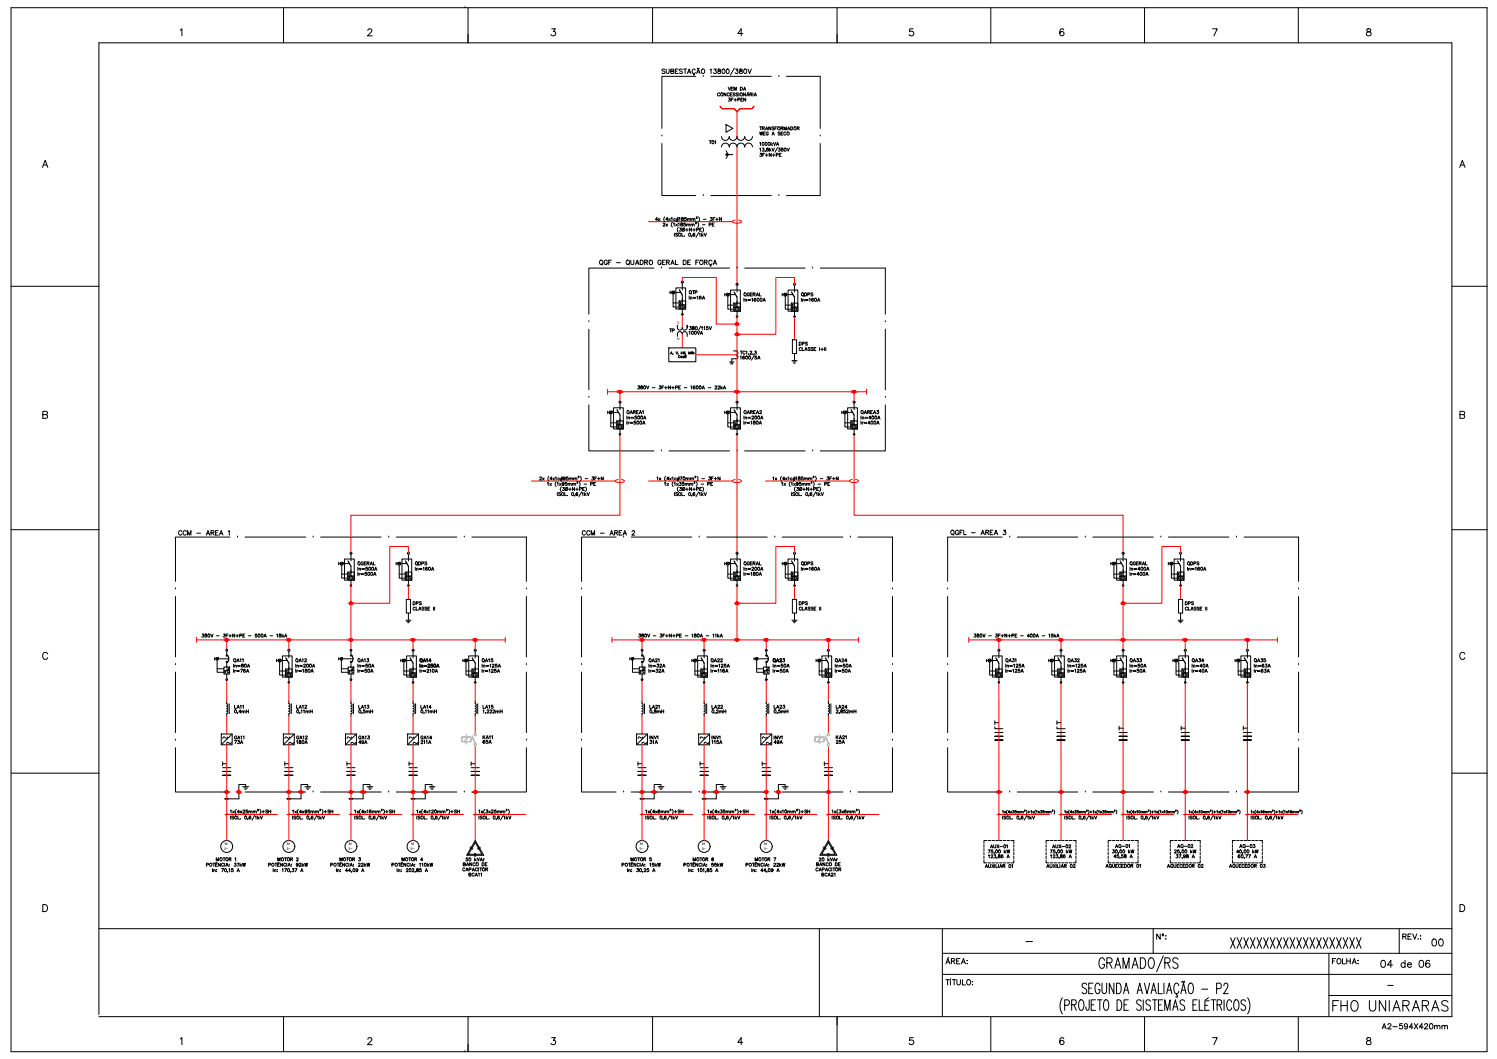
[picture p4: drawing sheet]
<svg xmlns="http://www.w3.org/2000/svg" width="594mm" height="420mm" viewBox="0 0 594 420" stroke-linecap="round" stroke-linejoin="round" font-family="sans-serif">
<defs><g id="words">
<text font-size="7.9" x="528.1" y="402.5">FHO UNIARARAS</text>
<g font-size="5.7">
<text x="567.3" y="376.4">00</text>
<text x="374.6" y="383.5">ÁREA:</text>
<text x="547.2" y="384.9">04</text>
<text x="555.3" y="384.9">de</text>
<text x="562.3" y="384.9">06</text>
</g>
<g font-size="5.3">
<text x="555.6" y="373.9">REV.:</text>
<text x="547.5" y="409.6">A2-594X420mm</text>
</g>
<g font-size="4.9">
<text x="69.8" y="213.4">CCM - AREA 1</text>
<text x="230" y="213.4">CCM - AREA 2</text>
<text x="376.4" y="213.4">QGFL - AREA 3</text>
<text x="527.8" y="383.5">FOLHA:</text>
</g>
<g font-size="4.4">
<text x="272.7" y="117.8">QTP</text>
<text x="317.1" y="118.9">QDPS</text>
<text x="264.9" y="133">TP</text>
<text x="316.4" y="138.3">DPS</text>
<text x="164" y="225.4">QDPS</text>
<text x="317.1" y="225.4">QDPS</text>
<text x="470.3" y="225.4">QDPS</text>
<text x="163" y="241.3">DPS</text>
<text x="316.4" y="241.3">DPS</text>
<text x="469.5" y="241.3">DPS</text>
<text x="116.4" y="263.9">QA12</text>
<text x="141.1" y="263.9">QA13</text>
<text x="165.8" y="263.9">QA14</text>
<text x="190.5" y="263.9">QA15</text>
<text x="256.5" y="263.9">QA21</text>
<text x="281.2" y="263.9">QA22</text>
<text x="305.9" y="263.9">QA2</text>
<text x="330.6" y="263.9">QA24</text>
<text x="423" y="263.9">QA32</text>
<text x="447.7" y="263.9">QA33</text>
<text x="472.4" y="263.9">QA34</text>
<text x="496.7" y="263.9">QA35</text>
<text x="92.1" y="296.3">73A</text>
<text x="141.5" y="296.3">49A</text>
<text x="190.9" y="296.3">65A</text>
<text x="256.8" y="296.3">31A</text>
<text x="306.2" y="296.3">49A</text>
<text x="330.9" y="296.3">25A</text>
<text x="466.4" y="337.6">AQ-02</text>
<text x="491.1" y="337.6">AQ-03</text>
</g>
<g font-size="4">
<text x="280.5" y="58.2">T01</text>
<text x="116.8" y="282.2">LA12</text>
<text x="141.5" y="282.2">LA13</text>
<text x="166.2" y="282.2">LA14</text>
<text x="190.9" y="282.2">LA15</text>
<text x="256.8" y="282.2">LA21</text>
<text x="281.5" y="282.2">LA22</text>
<text x="306.2" y="282.2">LA23</text>
<text x="330.9" y="282.2">LA24</text>
<text x="392.3" y="337.6">AUX-01</text>
<text x="416.6" y="337.6">AUX-02</text>
</g>
<g font-size="2.6">
<text x="406.4" y="374.6">-</text>
<text x="550" y="392.3">-</text>
</g>
<g font-size="1.4">
<text x="89.2" y="335.4">M</text>
<text x="113.8" y="335.4">M</text>
<text x="138.5" y="335.4">M</text>
<text x="163.1" y="335.4">M</text>
<text x="254" y="335.4">M</text>
<text x="278.6" y="335.4">M</text>
<text x="303.3" y="335.4">M</text>
<text x="89" y="337.2">3~</text>
<text x="113.7" y="337.2">3~</text>
<text x="138.3" y="337.2">3~</text>
<text x="163" y="337.2">3~</text>
<text x="253.8" y="337.2">3~</text>
<text x="278.5" y="337.2">3~</text>
<text x="303.1" y="337.2">3~</text>
</g>
<g font-size="1">
<text x="269.7" y="128.6" transform="rotate(-90 269.7 128.6)">P1</text>
<text x="269.7" y="135.1" transform="rotate(-90 269.7 135.1)">P2</text>
</g>
</g></defs>
<!-- layer: 0 -->
<g fill="none" stroke="#000" stroke-width=".4">
<path d="M4.4 3.1h585.7v414.2h-585.7zM71.5 12l.7-.6v2.8M112.5 3.1v13.9M146 12.1l.5-.7h.5l.6 .6-.4 .9-1.4 1.3h1.9M184.5 3.1h.1M185.7 3.1v13.9M218.9 11.4h1.5l-.8 1.1a.93 .93 0 0 1 .7 1.5 .93 .93 0 0 1-1.6-.3M259 3.1v13.9M294.8 13.3h-2l1.3-1.9v2.8M332.2 3.1v13.9M362.4 11.4h-1.3l-.2 1.2a.99 .99 0 0 1 1.5 0 .99 .99 0 0 1-.2 1.5 .99 .99 0 0 1-1.4-.4M393.2 3.1v13.9"/>
<path d="M422.2 11.8l-.2-.2a.9 .9 0 0 0-1.3 .4 1.62 1.62 0 0 0 .7 2.2 .87 .87 0 0 0 .9-.8 .87 .87 0 0 0-.8-.9 .87 .87 0 0 0-.9 .8M454.2 3.1v13.9M481.2 11.4h1.9l-1.4 2.8M515.2 3.1v13.9M542.5 11.6v.8l1.2 .4 .4 .5a.93 .93 0 0 1-.9 1 .93 .93 0 0 1-.9-1l.4-.5 1.1-.4 .2-.6a1.04 1.04 0 0 0-1.5-.2zM16.9 66.4l1-2.8 1.1 2.8M17.3 65.5h1.3M579.3 66.4l1-2.8 1.1 2.8M579.7 65.5h1.3M4.4 113.6h34.9M576.2 113.6h14M17 164.5l1.6-.1 .3-.7-.7-.5h-1.2v2.8l1.7-.3 .2-.7-.7-.5"/>
<path d="M579.4 164.5l1.6-.1 .3-.4-.2-.6-1.7-.2v2.8l1.7-.3 .2-.7-.7-.5M4.4 210.2h34.9M576.2 210.2h14M18.9 259.5a1.03 1.03 0 0 0-1.2-.7 1.03 1.03 0 0 0-.8 1.1v.7a1.02 1.02 0 0 0 .9 1 1.02 1.02 0 0 0 1.1-.7M581.3 259.5a1.03 1.03 0 0 0-1.2-.7 1.03 1.03 0 0 0-.8 1.1v.7a1.02 1.02 0 0 0 .8 1 1.02 1.02 0 0 0 1.2-.7M4.4 306.7h34.9M576.2 306.7h14M17 358.9h.9a1.48 1.48 0 0 1 1 1.4 1.48 1.48 0 0 1-1 1.4h-.9zM579.4 358.9h.9a1.48 1.48 0 0 1 1 1.4 1.48 1.48 0 0 1-1 1.4h-.9zM39.2 368.5h537M325.2 368.5v34.8M374 378.2h202.2"/>
<path d="M374 368.5v34.8M527.4 378.2v25.1M555.3 368.5v9.7M374 386.6h202.2M527.4 395h48.8M39.2 402.5v-385.5h537v386.4h-537M71.5 412.2l.7-.5v2.8M112.5 403.3v14M146 412.3l.5-.6h.5l.6 .5-.4 .9-1.4 1.4h1.9M184.5 417.3h.1M185.7 403.3v14M218.9 411.7h1.5l-.8 1.1a.93 .93 0 0 1 .7 1.5 .93 .93 0 0 1-1.6-.4"/>
<path d="M259 403.3v14M294.8 413.5h-2l1.3-1.8v2.8M332.2 403.3v14M362.4 411.7h-1.3l-.2 1.2a.99 .99 0 0 1 1.5 0 .99 .99 0 0 1-.2 1.4 .99 .99 0 0 1-1.4-.4M393.2 403.3v14M422.2 412.1l-.2-.3a.9 .9 0 0 0-1.3 .4 1.62 1.62 0 0 0 .7 2.3 .87 .87 0 0 0 .9-.8 .87 .87 0 0 0-.8-1 .87 .87 0 0 0-.9 .8M454.2 403.3v14M481.2 411.7h1.9l-1.4 2.8M515.2 403.3v14M542.5 411.8v.8l1.2 .4 .4 .5a.93 .93 0 0 1-.9 1 .93 .93 0 0 1-.9-1l.4-.5 1.1-.4 .2-.5a1.04 1.04 0 0 0-1.5-.3z"/>
</g>
<!-- layer: Texto capa -->
<g fill="none" stroke="#000" stroke-width=".4">
<path d="M457.6 368.5v9.7M460.4 370.6v2l-1.4-2v2M461.2 371.3h.5M461.7 379.2l-2.7 6.4M462.6 371.3h.2zM462.6 372.5h.2zM488.3 372l1.9 4.2M490.2 372l-1.9 4.2M491 372l1.8 4.2M492.8 372l-1.8 4.2M493.6 372l1.8 4.2M495.4 372l-1.8 4.2"/>
<path d="M496.2 372l1.9 4.2M498.1 372l-1.9 4.2M498.8 372l1.9 4.2M500.7 372l-1.9 4.2M501.5 372l1.8 4.2M503.3 372l-1.8 4.2M504.1 372l1.9 4.2M506 372l-1.9 4.2M506.7 372l1.9 4.2M508.6 372l-1.9 4.2M509.4 372l1.8 4.2M511.2 372l-1.8 4.2"/>
<path d="M512 372l1.8 4.2M513.8 372l-1.8 4.2M514.6 372l1.9 4.2M516.5 372l-1.9 4.2M517.3 372l1.8 4.2M519.1 372l-1.8 4.2M519.9 372l1.8 4.2M521.7 372l-1.8 4.2M522.5 372l1.9 4.2M524.4 372l-1.9 4.2M525.1 372l1.9 4.2M527 372l-1.9 4.2"/>
<path d="M527.8 372l1.8 4.2M529.6 372l-1.8 4.2M530.4 372l1.8 4.2M532.2 372l-1.8 4.2M533 372l1.9 4.2M534.9 372l-1.9 4.2M535.7 372l1.8 4.2M537.5 372l-1.8 4.2M538.3 372l1.8 4.2M540.1 372l-1.8 4.2M375.4 388.7h1.3M376.1 388.7v2.1"/>
<path d="M377.2 388.7v2.1M377.4 388.3l-.2 .2M377.9 388.7h1.4M378.6 388.7v2.1M379.7 388.7v1.5l.6 .6 .7-.3 .1-1.8M381.9 388.7v2.1h1.2M384 388.8a.98 .98 0 0 1 1.2 .9 .98 .98 0 0 1-1.2 1l-.4-.7zM385.8 389.5h.2zM385.8 390.7h.2zM421.6 395.9a5.9 5.9 0 0 0 0 6.4M422.5 398.9h1.2a1.21 1.21 0 0 0 .7-1.1 1.21 1.21 0 0 0-.7-1.1h-1.2v4.2M425.3 398.7l1.6-.2 .2-.6-.2-1-1.6-.2v4.2"/>
<path d="M426.2 398.7l.9 2.2M428.6 396.9l.2-.2a1.81 1.81 0 0 1 1.4 2.6l-.2 .6a.92 .92 0 0 1-.5 .8 .92 .92 0 0 1-.9 0l-.6-1.4 .2-1.6zM431.3 390.7a.97 .97 0 0 0-1.6-.4 .97 .97 0 0 0 .3 1.5l1 .7 .3 1.1a.99 .99 0 0 1-1 .7 .99 .99 0 0 1-.9-.7M432.1 392h1M432.2 396.7v3.2l-.5 1-.6-.4-.2-1M433 398.7h1.1M433.8 390.1h-1.7v4.1h1.7M434.7 396.7h-1.7v4.2h1.7M435.5 396.7h1.9M436.5 396.7v4.2M436.5 391.1a.92 .92 0 0 0-.5-.9 .92 .92 0 0 0-.9 .1 3.2 3.2 0 0 0 .2 3.9 1.14 1.14 0 0 0 1.2-1.5h-.6M437.3 390.1v2.9l.1 .6 .7 .6 .9-.6 .2-3.5"/>
<path d="M438.3 381a1.04 1.04 0 0 0-1.6-.8 2.92 2.92 0 0 0 .3 4 1.2 1.2 0 0 0 1.3-1.6h-.7M438.4 396.9l.3-.2a1.8 1.8 0 0 1 1.3 2.6l-.1 .6a.92 .92 0 0 1-.5 .8 .92 .92 0 0 1-1 0l-.5-1.4 .1-1.6zM439.2 382h1.4a1.03 1.03 0 0 0 .8-1 1.03 1.03 0 0 0-.8-1h-1.4v4.2M440.3 382l1 2.2M442 390.1v4.1l-1.8-4.1v4.1M442.4 384.2l1.2-4.2 1.2 4.2M442.8 382.8h1.5M443.1 390.1h.9a2.74 2.74 0 0 1 0 4.1h-.9zM443.3 396.7h.9a2.74 2.74 0 0 1 0 4.2h-.9zM445.7 384.2v-4.2l1.2 4.2 1.2-4.2v4.2M445.9 394.2l1-4.1 1.1 4.1M446.1 398.7h1"/>
<path d="M446.3 392.8h1.3M447.8 396.7h-1.7v4.2h1.7M449.3 384.2l1.2-4.2 1.1 4.2M449.7 382.8h1.5M451.3 394.2l1-4.1 1.1 4.1M451.6 392.8h1.4M452.5 380h1.1a2.56 2.56 0 0 1 0 4.2h-1.1zM452.9 397.3a.97 .97 0 0 0-1.6-.4 .97 .97 0 0 0 .3 1.6l.8 .4a1.04 1.04 0 0 1 .4 1.4 1.04 1.04 0 0 1-1.5 .4l-.2-.4M453.7 396.7v4.2M454.1 390.1l1.1 4.1 1.1-4.1M456.3 380.2l.3-.2a1.82 1.82 0 0 1 1.5 2.6l-.2 .6a1.05 1.05 0 0 1-1 1 1.05 1.05 0 0 1-1.1-1l-.1-1.6zM456.6 397.3a.97 .97 0 0 0-1.6-.4 .97 .97 0 0 0 .3 1.6l.7 .4a1.04 1.04 0 0 1 .5 1.4 1.04 1.04 0 0 1-1.5 .4l-.3-.4"/>
<path d="M456.8 394.2l1-4.1 1.1 4.1M457.2 392.8h1.3M457.4 396.7h1.8M458.3 396.7v4.2M459.7 390.1v4.1h1.5M459.7 398.7h1.1M461.4 396.7h-1.7v4.2h1.7M461.9 390.1v4.1M462.3 382h1.3a1.03 1.03 0 0 0 .8-1 1.03 1.03 0 0 0-.8-1h-1.3v4.2M463 394.2l1-4.1 1.1 4.1M463.3 382l1 2.2M463.4 392.8h1.3"/>
<path d="M465.8 399.5h1.3M466.9 394.2l.4 1.2-.1 .2-.6-.2M467.5 380.6a1.05 1.05 0 0 0-1.4-.6 1.05 1.05 0 0 0-.6 1.4l1.4 .8a1.11 1.11 0 0 1 .3 1.8 1.11 1.11 0 0 1-1.8-.4M467.8 391.1a.92 .92 0 0 0-.5-.9 .92 .92 0 0 0-.9 .1 3.2 3.2 0 0 0 .2 3.9 1.02 1.02 0 0 0 1.2-1M468.6 394.2l1.1-4.1 1 4.1M469 392.8h1.3M470.1 397.3a.97 .97 0 0 0-1.5-.4 .97 .97 0 0 0 .2 1.6l.8 .4a1.04 1.04 0 0 1 .5 1.4 1.04 1.04 0 0 1-1.6 .4l-.2-.4M470.1 389.3l-.2 .5-.6-.4-.3 .5M472 390.3l.3-.2a1.82 1.82 0 0 1 1.3 2.6l-.1 .5a.92 .92 0 0 1-.5 .9 .92 .92 0 0 1-1-.1l-.5-1.3v-1.1zM473.4 398.7h1.1M475.1 396.7h-1.7v4.2h1.7M475.9 396.7v4.2h1.6"/>
<path d="M476.9 392.5h2.4M478.1 398.9h1.1M479.6 395.9l-1.2 .8M479.9 397.1h-1.8v3.8h1.8M480.6 396.7h1.9M481.6 396.7v4.2M482.8 392.3h1.2a1.2 1.2 0 0 0 .7-1.1 1.2 1.2 0 0 0-.7-1.1h-1.2v4.1M483 398.7l1.6-.2 .2-.6-.2-1-1.6-.2v4.2M483.9 398.7l.9 2.2M485.7 391.1l.1-.6a.89 .89 0 0 1 1.3-.2 .89 .89 0 0 1 .1 1.3l-1.6 2.6h1.8M485.8 396.7v4.2M488.8 397.7a.92 .92 0 0 0-.5-.9 .92 .92 0 0 0-1 .1 3.2 3.2 0 0 0 .3 4 1.02 1.02 0 0 0 1.2-1"/>
<path d="M490.1 396.9l.3-.2a1.82 1.82 0 0 1 1.3 2.6l-.1 .6a.92 .92 0 0 1-.5 .8 .92 .92 0 0 1-1 0l-.5-1.4v-1zM494.3 397.3a.97 .97 0 0 0-1.6-.4 .97 .97 0 0 0 .3 1.6l.8 .4a1.04 1.04 0 0 1 .5 1.4 1.04 1.04 0 0 1-1.6 .4l-.2-.4M495.1 395.9a5.9 5.9 0 0 1 0 6.4M462.2 400.9v-4.2l1.1 4.2 1-4.2v4.2M465.4 400.9l1-4.2 1.1 4.2"/>
<circle cx="461.5" cy="370.8" r=".29"/>
</g>
<!-- layer: COMPONENTES -->
<g fill="none" stroke="#000" stroke-width=".4">
<path d="M286.3 58.3a1.53 1.53 0 0 1 1.6-1.5 1.53 1.53 0 0 1 1.5 1.5 1.53 1.53 0 0 1 1.5-1.5 1.53 1.53 0 0 1 1.6 1.5 1.53 1.53 0 0 1 1.5-1.5 1.53 1.53 0 0 1 1.5 1.5 1.53 1.53 0 0 1 1.6-1.5 1.53 1.53 0 0 1 1.5 1.5M286.3 54.2a1.53 1.53 0 0 0 1.6 1.5 1.53 1.53 0 0 0 1.5-1.5 1.53 1.53 0 0 0 1.5 1.5 1.53 1.53 0 0 0 1.6-1.5 1.53 1.53 0 0 0 1.5 1.5 1.53 1.53 0 0 0 1.5-1.5 1.53 1.53 0 0 0 1.6 1.5 1.53 1.53 0 0 0 1.5-1.5M288.1 49.4l2.8 1.5-2.8 1.6zM288.1 59.8l1 1.5h-.6M288.1 61.2v.3M288.2 61.1v.5M288.3 61.1v.5M288.5 61v.7M290.8 61.3h-1.7l-1 1.6M265.9 116h4.3M265.9 115.5v1M266.6 115.5h1v1h-1z"/>
<path d="M267.1 115.5v6.3h3.1M268.2 114.2h3.9v8.4h-3.9zM269.5 119.4h2.6v1.6h-2.6zM270.8 112.4v2.6M270.8 117.1v2.7h-.9v.8h.9v.4M270.8 118.6v5.9M287.6 116.9h4.3M287.6 116.4v1M288.3 116.4h1v1h-1zM288.8 116.4v6.3h3.1M289.9 115.1h3.9v8.4h-3.9zM292.5 113.2v2.7"/>
<path d="M292.5 117.9v2.8h-.9v.8h.9v.4M292.5 119.4v5.9M310.4 116.9h4.3M310.4 116.4v1M311.1 116.4h1v1h-1zM311.6 116.4v6.3h3.2M312.7 115.1h3.9v8.4h-3.9zM315.3 113.2v2.7M315.3 117.9v2.8h-.9v.8h.9v.4M315.3 119.4v5.9M265.4 138h10.7v5.5h-10.7zM267.1 120.2h2.4"/>
<path d="M268.2 139.6l.4 .9 .3-.9M268.8 130a.97 .97 0 0 0 1 1 .97 .97 0 0 0 1-1 .97 .97 0 0 0 .9 1 .97 .97 0 0 0 1-1M268.8 132.5a.97 .97 0 0 1 1-.9 .97 .97 0 0 1 1 .9 .97 .97 0 0 1 .9-.9 .97 .97 0 0 1 1 .9v1M269.5 121h2.6v1.6h-2.6zM269.9 121.3h.5M269.9 122.2h.5M270.1 121.3v.9M270.3 139.6v.9M270.7 139.9l-.4 .4M271 121.3l.8 .6-.8 .4M271 139.6l.2 .9 .2-.9 .3 .9 .2-.9M272.7 129v1v-1"/>
<path d="M273.3 139.6v.9M273.7 139.9l-.4 .4M274 139.6l.2 .9 .2-.9 .2 .9 .2-.9M275 139.6v.9M288.8 121.1h2.4M291.2 121.9h2.6v1.6h-2.6zM291.2 120.2h2.6v1.7h-2.6zM291.6 122.2h.5M291.6 123h.5M291.8 122.2v.8M292.7 122.1l.8 .6-.8 .5M311.6 121.1h2.4"/>
<path d="M314 121.9h2.6v1.6h-2.6zM314 120.2h2.6v1.7h-2.6zM314.4 122.2h.5M314.4 123h.5M314.5 134.8h1.6v5.5h-1.6zM314.6 122.2v.8M315.5 122.1l.8 .6-.8 .5M246 160v2.6M266.1 140.5l.3-.9 .4 .9M266.2 140.2h.4M267.1 140.4l-.1 .2M269.2 140.4l-.1 .2"/>
<path d="M269.9 141.3a.37 .37 0 0 0-.6-.1 .37 .37 0 0 0 0 .6 .37 .37 0 0 0 .6-.1M270.5 140.1l.3 .4M271.4 141.5l-.4-.1 .4 .4h-.5M272.1 140.4l-.1 .2M272.3 141.1l-.7 .8M273.4 140.1l.3 .4M275 140l.4-.1 .1 .6M292.5 160v2.6M314.3 143.1h2M314.6 143.6h1.3M315 144.1h.5M315.3 140.3v2.8"/>
<path d="M338.9 160v2.6M241.2 163.6h4.3M241.2 163.1v1M241.9 163.1h1v1h-1zM242.4 163.1v6.3h3.1M242.4 167.8h2.4M243.5 161.8h3.8v8.4h-3.8zM244.8 168.6h2.5v1.6h-2.5zM244.8 167h2.5v1.6h-2.5zM245.1 168.9h.5M245.1 169.7h.6M245.3 168.9v.8"/>
<path d="M246 164.7v2.7h-.8v.8h.8v.4M246 166.1v5.9M246.3 168.9l.7 .5-.8 .5M287.6 163.1v1M287.6 163.6h4.3M288.3 163.1h1v1h-1zM288.8 163.1v6.3h3.1M288.8 167.8h2.4M289.9 161.8h3.9v8.4h-3.9zM291.2 168.6h2.6v1.6h-2.6zM291.2 167h2.6v1.6h-2.6zM291.6 168.9h.5"/>
<path d="M291.6 169.7h.5M291.8 168.9v.8M292.5 164.7v2.7h-.9v.8h.9v.4M292.5 166.1v5.9M292.7 168.9l.8 .5-.8 .5M334.1 163.6h4.3M334.1 163.1v1M334.8 163.1h1v1h-1zM335.3 163.1v6.3h3.1M335.3 167.8h2.4M336.4 161.8h3.8v8.4h-3.8zM337.7 168.6h2.5v1.6h-2.5z"/>
<path d="M337.7 167h2.5v1.6h-2.5zM338 168.9h.5M338 169.7h.6M338.2 168.9v.8M338.9 164.7v2.7h-.8v.8h.8v.4M338.9 166.1v5.9M339.2 168.9l.8 .5-.8 .5M139.3 220v2.6M162.1 220v2.6M292.5 220v2.6M315.3 220v2.6M445.7 220v2.6"/>
<path d="M468.5 220v2.6M134.4 223.6h4.3M134.4 223.1v1M135.1 223.1h1v1h-1zM135.6 223.1v6.3h3.1M135.6 227.8h2.4M136.7 221.8h3.9v8.4h-3.9zM138 228.6h2.6v1.6h-2.6zM138 227h2.6v1.6h-2.6zM138.4 228.9h.5M138.4 229.7h.5M138.6 228.9v.8"/>
<path d="M139.3 224.7v2.7h-.9v.8h.9v.4M139.3 226.1v6M139.5 228.9l.8 .5-.8 .5M157.2 223.6h4.3M157.2 223.1v1M157.9 223.1h1v1h-1zM158.4 223.1v6.3h3.1M158.4 227.8h2.4M159.5 221.8h3.9v8.4h-3.9zM160.8 228.6h2.6v1.6h-2.6zM160.8 227h2.6v1.6h-2.6zM161.2 228.9h.5"/>
<path d="M161.2 229.7h.5M161.2 237.8h1.7v5.4h-1.7zM161.4 228.9v.8M162.1 224.7v2.7h-.9v.8h.9v.4M162.1 226.1v6M162.3 228.9l.8 .5-.8 .5M287.6 223.1v1M287.6 223.6h4.3M288.3 223.1h1v1h-1zM288.8 223.1v6.3h3.1M288.8 227.8h2.4M289.9 221.8h3.9v8.4h-3.9z"/>
<path d="M291.2 228.6h2.6v1.6h-2.6zM291.2 227h2.6v1.6h-2.6zM291.6 228.9h.5M291.6 229.7h.5M291.8 228.9v.8M292.5 224.7v2.7h-.9v.8h.9v.4M292.5 226.1v6M292.7 228.9l.8 .5-.8 .5M310.4 223.1v1M310.4 223.6h4.3M311.1 223.1h1v1h-1zM311.6 223.1v6.3h3.2"/>
<path d="M311.6 227.8h2.4M312.7 221.8h3.9v8.4h-3.9zM314 228.6h2.6v1.6h-2.6zM314 227h2.6v1.6h-2.6zM314.4 228.9h.5M314.4 229.7h.5M314.5 237.8h1.6v5.4h-1.6zM314.6 228.9v.8M315.3 224.7v2.7h-.9v.8h.9v.4M315.3 226.1v6M315.5 228.9l.8 .5-.8 .5M440.8 223.6h4.3"/>
<path d="M440.8 223.1v1M441.5 223.1h1.1v1h-1.1zM442 223.1v6.3h3.2M442 227.8h2.4M443.1 221.8h3.9v8.4h-3.9zM444.4 228.6h2.6v1.6h-2.6zM444.4 227h2.6v1.6h-2.6zM444.8 228.9h.5M444.8 229.7h.6M445 228.9v.8M445.7 224.7v2.7h-.9v.8h.9v.4M445.7 226.1v6"/>
<path d="M445.9 228.9l.8 .5-.8 .5M463.6 223.6h4.3M463.6 223.1v1M464.3 223.1h1.1v1h-1.1zM464.9 223.1v6.3h3.1M464.9 227.8h2.3M466 221.8h3.8v8.4h-3.8zM467.2 228.6h2.6v1.6h-2.6zM467.2 227h2.6v1.6h-2.6zM467.6 228.9h.5M467.6 229.7h.6M467.7 237.8h1.6v5.4h-1.6z"/>
<path d="M467.8 228.9v.8M468.5 224.7v2.7h-.9v.8h.9v.4M468.5 226.1v6M468.7 228.9l.8 .5-.8 .5M90 258.3v1.6M114.6 258.4v2.6M139.3 258.3v1.6M161.1 246.1h2M161.4 246.6h1.3M161.8 247.1h.5M162.1 243.2v2.9M163.9 258.4v2.6"/>
<path d="M188.6 258.4v2.6M254.8 258.3v1.6M279.4 258.4v2.6M304.1 258.3v1.6M314.3 246.1h2M314.6 246.6h1.3M315 247.1h.5M315.3 243.2v2.9M328.7 258.4v2.6M396.4 258.4v2.6M421.1 258.4v2.6M445.7 258.4v2.6"/>
<path d="M467.5 246.1h2M467.9 246.6h1.2M468.2 247.1h.5M468.5 243.2v2.9M470.4 258.4v2.6M495 258.4v2.6M85.1 260.9v.9M85.1 261.4h5.7M85.7 260.9h.9v.9h-.9zM86.2 260.9v5.8h2.7M86.2 265.3h2.7M88.9 264.6h2.2v2.8h-2.2z"/>
<path d="M88.9 266h2.2M89.2 266.3h.4M89.2 267h.4M89.3 266.3v.7M90 278.2l-.1 1 .5 .5-.5 .5 .5 .5-.5 .5 .5 .5-.5 .5 .5 .5-.5 .4 .1 1.1M90 262.8v2.2h.8v.7h-.8v.3M90 267.4v1.9M90.1 266.3l.6 .5-.6 .3M91 279.2v4M109.8 262.1h4.2M109.8 261.6v1M110.5 261.6h1v1h-1z"/>
<path d="M111 261.6v6.2h3.1M111 266.2h2.3M112.1 260.2h3.8v8.4h-3.8zM113.3 267h2.6v1.6h-2.6zM113.3 265.4h2.6v1.6h-2.6zM113.7 267.4h.5M113.7 268.2h.6M113.9 267.4v.8M114.6 263.1v2.7h-.8v.8h.8v.4M114.6 278.2v1l.5 .5-.5 .5 .5 .5-.5 .5 .5 .5-.5 .5 .5 .5-.5 .4v1.1M114.6 264.6v5.9M114.8 267.3l.8 .6-.8 .4"/>
<path d="M134.4 260.9v.9M134.4 261.4h5.7M135 260.9h.9v.9h-.9zM135.5 260.9v5.8h2.7M135.5 265.3h2.7M138.2 264.6h2.2v2.8h-2.2zM138.2 266h2.2M138.5 266.3h.4M138.5 267h.4M138.6 266.3v.7M139.3 278.2l-.1 1 .5 .5-.5 .5 .5 .5-.5 .5 .5 .5-.5 .5 .5 .5-.5 .4 .1 1.1M139.3 262.8v2.2h.8v.7h-.8v.3"/>
<path d="M139.3 267.4v1.9M139.4 266.3l.6 .5-.6 .3M159.1 262.1h4.2M159.1 261.6v1M159.8 261.6h1v1h-1zM160.3 261.6v6.2h3.1M160.3 266.2h2.3M161.4 260.2h3.8v8.4h-3.8zM162.6 267h2.6v1.6h-2.6zM162.6 265.4h2.6v1.6h-2.6zM163 267.4h.5M163 268.2h.6"/>
<path d="M163.2 267.4v.8M163.9 263.1v2.7h-.8v.8h.8v.4M163.9 278.2v1l.5 .5-.5 .5 .5 .5-.5 .5 .5 .5-.5 .5 .5 .5-.5 .4v1.1M163.9 264.6v5.9M164.2 267.3l.7 .6-.8 .4M183.7 262.1h4.3M183.7 261.6v1M184.4 261.6h1v1h-1zM184.9 261.6v6.2h3.1M184.9 266.2h2.4M186 260.2h3.9v8.4h-3.9zM187.3 267h2.6v1.6h-2.6z"/>
<path d="M187.3 265.4h2.6v1.6h-2.6zM187.7 267.4h.5M187.7 268.2h.5M187.9 267.4v.8M188.6 279.2l.4 .5-.4 .5 .4 .5-.4 .5 .4 .2v.5l-.4 .3 .4 .5-.4 .4M188.6 263.1v2.7h-.9v.8h.9v.4M188.6 264.6v5.9M188.6 278.2v1M188.8 267.3l.8 .6-.8 .4M249.9 261.4h5.7M249.9 260.9v.9M250.6 260.9h.8v.9h-.8z"/>
<path d="M251 260.9v5.8h2.7M251 265.3h2.7M253.7 264.6h2.2v2.8h-2.2zM253.7 266h2.2M254 266.3h.4M254 267h.4M254.2 266.3v.7M254.8 278.2l-.1 1 .5 .5-.5 .5 .5 .5-.5 .5 .5 .5-.5 .5 .5 .5-.5 .4 .1 1.1M254.8 262.8v2.2h.8v.7h-.8v.3M254.8 267.4v1.9M254.9 266.3l.6 .5-.6 .3M274.6 262.1h4.2"/>
<path d="M274.6 261.6v1M275.3 261.6h1v1h-1zM275.8 261.6v6.2h3.1M275.8 266.2h2.4M276.9 260.2h3.8v8.4h-3.8zM278.2 267h2.5v1.6h-2.5zM278.2 265.4h2.5v1.6h-2.5zM278.5 267.4h.5M278.5 268.2h.6M278.7 267.4v.8M279.4 279.2l.5 .5-.5 .5 .5 .5-.5 .5 .4 .2v.5l-.4 .3 .5 .5-.5 .4M279.4 263.1v2.7h-.8v.8h.8v.4"/>
<path d="M279.4 264.6v5.9M279.4 278.2v1M279.7 267.3l.7 .6-.8 .4M299.2 261.4h5.7M299.2 260.9v.9M299.8 260.9h.9v.9h-.9zM300.3 260.9v5.8h2.7M300.3 265.3h2.7M303 264.6h2.2v2.8h-2.2zM303 266h2.2M303.3 266.3h.4M303.3 267h.4"/>
<path d="M303.4 266.3v.7M304.1 278.2v1l.4 .5-.4 .5 .4 .5-.4 .5 .4 .5-.4 .5 .4 .5-.4 .4v1.1M304.1 262.8v2.2h.8v.7h-.8v.3M304.1 267.4v1.9M304.2 266.3l.6 .5-.6 .3M323.9 262.1h4.3M323.9 261.6v1M324.6 261.6h1v1h-1zM325.1 261.6v6.2h3.1M325.1 266.2h2.4M326.2 260.2h3.8v8.4h-3.8zM327.5 267h2.5v1.6h-2.5z"/>
<path d="M327.5 265.4h2.5v1.6h-2.5zM327.8 267.4h.5M327.8 268.2h.6M328 267.4v.8M328.7 279.2l.5 .5-.5 .5 .5 .5-.5 .5 .4 .2v.5l-.4 .3 .5 .5-.5 .4M328.7 263.1v2.7h-.8v.8h.8v.4M328.7 264.6v5.9M328.7 278.2v1M329 267.3l.7 .6-.8 .4M391.5 262.1h4.3M391.5 261.6v1M392.2 261.6h1v1h-1z"/>
<path d="M392.7 261.6v6.2h3.2M392.7 266.2h2.4M393.8 260.2h3.9v8.4h-3.9zM395.1 267h2.6v1.6h-2.6zM395.1 265.4h2.6v1.6h-2.6zM395.5 267.4h.5M395.5 268.2h.5M395.7 267.4v.8M396.4 263.1v2.7h-.9v.8h.9v.4M396.4 264.6v5.9M396.6 267.3l.8 .6-.8 .4M416.2 262.1h4.3"/>
<path d="M416.2 261.6v1M416.9 261.6h1v1h-1zM417.4 261.6v6.2h3.1M417.4 266.2h2.4M418.5 260.2h3.9v8.4h-3.9zM419.8 267h2.6v1.6h-2.6zM419.8 265.4h2.6v1.6h-2.6zM420.1 267.4h.5M420.1 268.2h.6M420.4 267.4v.8M421.1 263.1v2.7h-.9v.8h.9v.4M421.1 264.6v5.9"/>
<path d="M421.3 267.3l.8 .6-.8 .4M440.8 262.1h4.3M440.8 261.6v1M441.5 261.6h1.1v1h-1.1zM442 261.6v6.2h3.2M442 266.2h2.4M443.1 260.2h3.9v8.4h-3.9zM444.4 267h2.6v1.6h-2.6zM444.4 265.4h2.6v1.6h-2.6zM444.8 267.4h.5M444.8 268.2h.6M445 267.4v.8"/>
<path d="M445.7 263.1v2.7h-.9v.8h.9v.4M445.7 264.6v5.9M445.9 267.3l.8 .6-.8 .4M465.5 262.1h4.3M465.5 261.6v1M466.2 261.6h1v1h-1zM466.7 261.6v6.2h3.1M466.7 266.2h2.4M467.8 260.2h3.9v8.4h-3.9zM469.1 267h2.6v1.6h-2.6zM469.1 265.4h2.6v1.6h-2.6zM469.4 267.4h.6"/>
<path d="M469.4 268.2h.6M469.7 267.4v.8M470.4 263.1v2.7h-.9v.8h.9v.4M470.4 264.6v5.9M470.6 267.3l.8 .6-.8 .4M490.1 262.1h4.3M490.1 261.6v1M490.8 261.6h1.1v1h-1.1zM491.4 261.6v6.2h3.1M491.4 266.2h2.3M492.4 260.2h3.9v8.4h-3.9zM493.7 267h2.6v1.6h-2.6z"/>
<path d="M493.7 265.4h2.6v1.6h-2.6zM494.1 267.4h.5M494.1 268.2h.6M494.3 267.4v.8M495 263.1v2.7h-.9v.8h.9v.4M495 264.6v5.9M495.2 267.3l.8 .6-.8 .4M87.8 291.2h4.3v4.3h-4.3zM90.2 292.4l-.2 .5-1.3-.5-.3 .6M91.8 294.5l-.3 .5-1.2-.5-.3 .6M92.1 291.2l-4.3 4.3M112.5 291.2h4.3v4.3h-4.3z"/>
<path d="M114.9 292.4l-.3 .5-1.2-.5-.3 .6M116.4 294.5l-.3 .5-1.2-.5-.3 .6M116.8 291.2l-4.3 4.3M137.1 291.2h4.3v4.3h-4.3zM139.6 292.4l-.4 .5-1.1-.5-.4 .6M141.1 294.5l-.3 .5-1.2-.5-.3 .6M141.4 291.2l-4.3 4.3M161.8 291.2h4.3v4.3h-4.3zM164.2 292.4l-.3 .5-1.2-.5-.3 .6M165.7 294.5l-.3 .5-1.2-.5-.3 .6M166.1 291.2l-4.3 4.3M188.6 283.2v1"/>
<path d="M252.6 291.2h4.3v4.3h-4.3zM255.1 292.4l-.3 .5-1.2-.5-.3 .6M256.6 294.5l-.3 .5-1.2-.5-.3 .6M256.9 291.2l-4.3 4.3M277.3 291.2h4.3v4.3h-4.3zM279.4 283.2v1M279.7 292.4l-.3 .5-1.2-.5-.3 .6M281.2 294.5l-.3 .5-1.2-.5-.3 .6M281.6 291.2l-4.3 4.3M301.9 291.2h4.4v4.3h-4.4zM304.4 292.4l-.3 .5-1.2-.5-.3 .6M305.9 294.5l-.3 .5-1.2-.5-.3 .6"/>
<path d="M306.3 291.2l-4.4 4.3M328.7 283.2v1M186.5 336.4l1 .6M186.7 336l1 .6M186.8 336.6l-1.6 2.7h3.2M187 336.2l1.6-2.7 1.6 2.7M187.1 336.8l-1.2 2.1h2.5M187.3 336.4l1.3-2.1 1.2 2.1M188.4 338.6v1.2M188.8 338.6v1.2M190 336.8l1.3 2.1h-2.5M190.4 336.6l1.6 2.7h-3.2"/>
<path d="M190.5 336.1l-1 .5M190.7 336.4l-1 .6M326.6 336.4l1 .6M326.8 336l1 .6M327 336.6l-1.6 2.7h3.1M327.2 336.2l1.5-2.7 1.6 2.7M327.3 336.8l-1.2 2.1h2.4M327.5 336.4l1.2-2.1 1.3 2.1M328.5 338.6v1.2M328.9 338.6v1.2M330.2 336.8l1.2 2.1h-2.5M330.5 336.6l1.6 2.7h-3.2"/>
<path d="M330.6 336.1l-.9 .5M330.8 336.4l-.9 .6"/>
<circle cx="270.8" cy="112" r=".4"/>
<circle cx="292.5" cy="112.8" r=".4"/>
<circle cx="315.3" cy="112.8" r=".4"/>
<circle cx="270.8" cy="124.8" r=".3"/>
<circle cx="292.5" cy="125.6" r=".3"/>
<circle cx="315.3" cy="125.6" r=".3"/>
<circle cx="246" cy="159.5" r=".4"/>
<circle cx="270.4" cy="141.6" r=".29"/>
<circle cx="272" cy="141.5" r=".41"/>
<circle cx="292.5" cy="159.5" r=".4"/>
<circle cx="338.9" cy="159.5" r=".4"/>
<circle cx="246" cy="172.3" r=".3"/>
<circle cx="292.5" cy="172.3" r=".3"/>
<circle cx="338.9" cy="172.3" r=".3"/>
<circle cx="139.3" cy="219.5" r=".4"/>
<circle cx="162.1" cy="219.5" r=".4"/>
<circle cx="292.5" cy="219.5" r=".4"/>
<circle cx="315.3" cy="219.5" r=".4"/>
<circle cx="445.7" cy="219.5" r=".4"/>
<circle cx="468.5" cy="219.5" r=".4"/>
<circle cx="139.3" cy="232.3" r=".3"/>
<circle cx="162.1" cy="232.3" r=".3"/>
<circle cx="292.5" cy="232.3" r=".3"/>
<circle cx="315.3" cy="232.3" r=".3"/>
<circle cx="445.7" cy="232.3" r=".3"/>
<circle cx="468.5" cy="232.3" r=".3"/>
<circle cx="90" cy="258" r=".34"/>
<circle cx="114.6" cy="258" r=".4"/>
<circle cx="139.3" cy="258" r=".34"/>
<circle cx="163.9" cy="258" r=".4"/>
<circle cx="188.6" cy="258" r=".4"/>
<circle cx="254.8" cy="258" r=".34"/>
<circle cx="279.4" cy="258" r=".4"/>
<circle cx="304.1" cy="258" r=".34"/>
<circle cx="328.7" cy="258" r=".4"/>
<circle cx="396.4" cy="258" r=".4"/>
<circle cx="421" cy="258" r=".4"/>
<circle cx="445.7" cy="258" r=".4"/>
<circle cx="470.3" cy="258" r=".4"/>
<circle cx="495" cy="258" r=".4"/>
<circle cx="90" cy="269.6" r=".34"/>
<circle cx="90" cy="262.6" r=".22"/>
<circle cx="90" cy="260.1" r=".22"/>
<circle cx="114.6" cy="270.8" r=".3"/>
<circle cx="139.3" cy="269.6" r=".34"/>
<circle cx="139.3" cy="262.6" r=".22"/>
<circle cx="139.3" cy="260.1" r=".22"/>
<circle cx="163.9" cy="270.8" r=".3"/>
<circle cx="188.6" cy="270.8" r=".3"/>
<circle cx="254.8" cy="269.6" r=".34"/>
<circle cx="254.8" cy="262.6" r=".22"/>
<circle cx="254.8" cy="260.1" r=".22"/>
<circle cx="279.4" cy="270.8" r=".3"/>
<circle cx="304.1" cy="269.6" r=".34"/>
<circle cx="304.1" cy="262.6" r=".22"/>
<circle cx="304.1" cy="260.1" r=".22"/>
<circle cx="328.7" cy="270.8" r=".3"/>
<circle cx="396.4" cy="270.8" r=".3"/>
<circle cx="421" cy="270.8" r=".3"/>
<circle cx="445.7" cy="270.8" r=".3"/>
<circle cx="470.3" cy="270.8" r=".3"/>
<circle cx="495" cy="270.8" r=".3"/>
<circle cx="90" cy="335.8" r="2.37"/>
<circle cx="114.6" cy="335.8" r="2.37"/>
<circle cx="139.3" cy="335.8" r="2.37"/>
<circle cx="163.9" cy="335.8" r="2.37"/>
<circle cx="254.8" cy="335.8" r="2.37"/>
<circle cx="279.4" cy="335.8" r="2.37"/>
<circle cx="304.1" cy="335.8" r="2.37"/>
</g>
<!-- layer: ROTAS -->
<g fill="none" stroke="#f00" stroke-width=".4">
<path d="M285.8 42.2l.7 .9-.7-.9M286.5 43.1h4.8l1.2 1.3-1.2-1.3zM292.5 44.4v9.8M292.5 58.3v54.1M293.6 43.1l-1.1 1.3 1.1-1.3h4.8zM299.2 42.2l-.8 .9 .8-.9M257.4 87.9h33.3M293.1 87.3l.7 .2a.46 .46 0 0 1 .4 .6 .46 .46 0 0 1-.6 .3 2.4 2.4 0 0 1-2.9-.5l1-.6M270.8 111.6v-1.5h13.4v18.5h8.3M315.3 112.4v-2.3h-7.4v22.5h-15.4M270.8 125.1v4.9M270.8 132.5v5.5"/>
<path d="M292.5 125.6v33.5M315.3 125.9v8.9M241.1 155.4h102.8M241.1 154.4v2M246 155.4v3.7M276.1 140.8h16M338.9 155.4v3.7M343.9 154.4v2M246 172.6v31.8h-106.7v14.7M292.5 172.6v46.5M338.9 172.6v31.8h106.8v14.7M210.9 190.8h33.3"/>
<path d="M246.6 190.2l.8 .2a.46 .46 0 0 1 .4 .6 .46 .46 0 0 1-.6 .3 2.45 2.45 0 0 1-3-.5l1.1-.5M257.4 190.8h33.3M293.1 190.2l.7 .2a.46 .46 0 0 1 .4 .6 .46 .46 0 0 1-.6 .3 2.45 2.45 0 0 1-2.9-.5l1-.5M303.8 190.8h33.3M339.5 190.2l.8 .2a.4 .4 0 0 1 .4 .4 .4 .4 0 0 1-.4 .4 2.32 2.32 0 0 1-3.2-.5l1.1-.4M162.1 219.1v-2.3h-7.4v22.5h-15.4M315.3 219.1v-2.3h-7.4v22.5h-15.4M468.5 219.1v-2.3h-7.4v22.5h-15.4M139.3 232.3v25.3M162.1 232.6v5.2M292.5 232.3v21.6M315.3 232.6v5.2"/>
<path d="M445.7 232.3v25.3M468.5 232.6v5.2M78 253.9h122.5M78 252.9v2M90 253.9v3.7M114.6 253.9v3.7M163.9 253.9v3.7M188.6 253.9v3.7M200.5 252.9v2M242.8 253.9h97.9M242.8 252.9v2M254.8 253.9v3.7"/>
<path d="M279.4 253.9v3.7M304.1 253.9v3.7M328.7 253.9v3.7M340.7 252.9v2M384.5 253.9h122.4M384.5 252.9v2M396.4 253.9v3.7M421.1 253.9v3.7M470.3 253.9v3.7M495 253.9v3.7M506.9 252.9v2M90 270v8.2"/>
<path d="M114.6 271.1v7.1M139.3 270v8.2M163.9 271.1v7.1M188.6 271.1v7.1M254.8 270v8.2M279.4 271.1v7.1M304.1 270v8.2M328.7 271.1v7.1M396.4 271.1v62.4M421 271.1l.1 62.4M445.7 271.1v62.4M470.3 271.1l.1 62.4"/>
<path d="M495 271.1v62.4M90 284.2v7M90 295.5v38M114.6 284.2v7M114.6 295.5v38M139.3 284.2v7M139.3 295.5v38M163.9 284.2v7M163.9 295.5v38M188.6 284.2v6.4M188.6 295.8v37.7M254.8 284.2v7"/>
<path d="M254.8 295.5v38M279.4 284.2v7M279.4 295.5v38M304.1 284.2v7M304.1 295.5v38M328.7 284.2v6.4M328.8 295.8l-.1 37.7M89.3 323.1h20.8M90.3 322.8l-.6 .6M113.9 323.1h20.8M114.9 322.8l-.6 .6M138.6 323.1h20.8"/>
<path d="M139.6 322.8l-.6 .6M163.2 323.1h20.8M164.2 322.8l-.5 .6M187.9 323.1h20.8M188.9 322.8l-.6 .6M254.1 323.1h20.8M255.1 322.8l-.6 .6M278.7 323.1h20.8M279.7 322.8l-.6 .6M303.4 323.1h20.8M304.4 322.8l-.6 .6M328 323.1h20.8"/>
<path d="M329 322.8l-.5 .6M395.7 323.1h20.8M396.7 322.8l-.6 .6M420.3 323.1h20.8M421.3 322.8l-.5 .6M445 323.1h20.8M446 322.8l-.6 .6M469.6 323.1h20.8M470.7 322.8l-.6 .6M494.3 323.1h20.8M495.3 322.8l-.6 .6"/>
<circle cx="292.5" cy="132.6" r=".49"/>
<circle cx="292.5" cy="128.6" r=".49"/>
<circle cx="246" cy="155.4" r=".49"/>
<circle cx="292.5" cy="155.4" r=".49"/>
<circle cx="338.9" cy="155.4" r=".49"/>
<circle cx="139.3" cy="239.3" r=".49"/>
<circle cx="292.5" cy="239.3" r=".49"/>
<circle cx="445.7" cy="239.3" r=".49"/>
<circle cx="90" cy="253.9" r=".49"/>
<circle cx="114.6" cy="253.9" r=".49"/>
<circle cx="139.3" cy="253.9" r=".49"/>
<circle cx="163.9" cy="253.9" r=".49"/>
<circle cx="188.6" cy="253.9" r=".49"/>
<circle cx="254.8" cy="253.9" r=".49"/>
<circle cx="279.4" cy="253.9" r=".49"/>
<circle cx="292.5" cy="253.9" r=".49"/>
<circle cx="304.1" cy="253.9" r=".49"/>
<circle cx="328.7" cy="253.9" r=".49"/>
<circle cx="396.4" cy="253.9" r=".49"/>
<circle cx="421.1" cy="253.9" r=".49"/>
<circle cx="445.7" cy="253.9" r=".49"/>
<circle cx="470.3" cy="253.9" r=".49"/>
<circle cx="495" cy="253.9" r=".49"/>
<circle cx="90" cy="314.2" r=".49"/>
<circle cx="114.6" cy="314.2" r=".49"/>
<circle cx="139.3" cy="314.2" r=".49"/>
<circle cx="163.9" cy="314.2" r=".49"/>
<circle cx="188.6" cy="314.2" r=".49"/>
<circle cx="254.8" cy="314.2" r=".49"/>
<circle cx="279.4" cy="314.2" r=".49"/>
<circle cx="304.1" cy="314.2" r=".49"/>
<circle cx="328.7" cy="314.2" r=".49"/>
<circle cx="396.4" cy="314.2" r=".49"/>
<circle cx="421.1" cy="314.2" r=".49"/>
<circle cx="445.7" cy="314.2" r=".49"/>
<circle cx="470.4" cy="314.2" r=".49"/>
<circle cx="495" cy="314.2" r=".49"/>
</g>
<!-- layer: CAIXA DE IDENT. -->
<g fill="none" stroke="#000" stroke-width=".4">
<path d="M276.1 30.3h-13.4v20.6M279.1 30.3h.1M282.1 30.3h24M309.1 30.3h.1M312.1 30.3h13.4v20.6M262.7 56.9v20.7h13.4M262.7 53.9h.1M325.5 53.9h.1M325.5 56.9v20.7h-13.4M279.1 77.6h.1M282.1 77.6h24M309.1 77.6h.1"/>
<path d="M259.5 106.4h-25.8v18.2M262.5 106.4h.1M265.5 106.4h24M292.5 106.4h.1M295.5 106.4h24M322.5 106.4h.1M325.5 106.4h25.8v18.2M233.7 127.6h.1M233.7 130.6v24M351.3 127.6h.1M351.3 130.6v24M233.7 157.6h.1"/>
<path d="M351.3 157.6h.1M233.7 160.6v18.3h25.8M262.5 178.9h.1M265.5 178.9h24M292.5 178.9h.1M295.5 178.9h24M322.5 178.9h.1M351.3 160.6v18.3h-25.8M91.3 213.1h-21.7v17.6M94.3 213.1h.1M97.3 213.1h24M124.3 213.1h.1"/>
<path d="M127.3 213.1h24M154.3 213.1h.1M157.3 213.1h24M184.3 213.1h.1M187.3 213.1h21.6v17.6M244.5 213.1h-13.7v17.6M250.5 213.1h24M277.5 213.1h.1M280.5 213.1h24M307.5 213.1h.1M310.5 213.1h24M337.5 213.1h.1"/>
<path d="M340.5 213.1h13.7v17.6M397.7 213.1h-21.6v17.6M403.7 213.1h24M430.7 213.1h.1M433.7 213.1h24M460.7 213.1h.1M463.7 213.1h24M490.7 213.1h.1M493.7 213.1h21.6v17.6M69.6 233.7h.1M69.6 236.7v24M208.9 233.7h.1"/>
<path d="M208.9 236.7v24M230.8 233.7h.1M230.8 236.7v24M354.2 233.7h.1M354.2 236.7v24M376.1 233.7h.1M376.1 236.7v24M515.3 233.7h.1M515.3 236.7v24M69.6 263.7h.1M69.6 266.7v24M208.9 263.7h.1"/>
<path d="M208.9 266.7v24M230.8 263.7h.1M230.8 266.7v24M354.2 263.7h.1M354.2 266.7v24M376.1 263.7h.1M376.1 266.7v24M515.3 263.7h.1M515.3 266.7v24M69.6 296.7v17.5h21.7M69.6 293.7h.1M208.9 293.7h.1"/>
<path d="M208.9 296.7v17.5h-21.6M230.8 296.7v17.5h13.7M230.8 293.7h.1M354.2 293.7h.1M354.2 296.7v17.5h-13.7M376.1 296.7v17.5h21.6M376.1 293.7h.1M515.3 293.7h.1M515.3 296.7v17.5h-21.6M94.3 314.2h.1M97.3 314.2h24M124.3 314.2h.1"/>
<path d="M127.3 314.2h24M154.3 314.2h.1M157.3 314.2h24M184.3 314.2h.1M247.5 314.2h.1M250.5 314.2h24M277.5 314.2h.1M280.5 314.2h24M307.5 314.2h.1M310.5 314.2h24M337.5 314.2h.1M400.7 314.2h.1"/>
<path d="M403.7 314.2h24M430.7 314.2h.1M433.7 314.2h24M460.7 314.2h.1M463.7 314.2h24M490.7 314.2h.1"/>
</g>
<!-- layer: TEXTO DES. -->
<g fill="none" stroke="#000" stroke-width=".4">
<path d="M263.9 27.6l-.5-.2-.7 .2 .1 .5 1.1 .6-.5 .5-.7-.3M264.4 27.4v1.3l.5 .5 .6-.3v-1.5M266.2 28.2h1l.1-.6-1.1-.2v1.8l1.1-.2 .1-.4-.4-.4M268 28.2h.7M269.1 27.4h-1.1v1.8h1.1M270.8 27.6l-.4-.2-.8 .2 .2 .5 1 .6-.4 .5-.8-.3M271.3 27.4h1.2M271.9 27.4v1.8M272.8 29.2l.7-1.8 .7 1.8M273.1 28.6h.8M275.4 29.2l.2 .5h-.4M275.9 27.8a.65 .65 0 0 0-.7-.4 .65 .65 0 0 0-.5 .7v.4a.65 .65 0 0 0 .5 .7 .65 .65 0 0 0 .7-.5"/>
<path d="M276.5 29.2l.6-1.8 .7 1.8M276.7 28.6h.9M276.8 27.1h.2M276.8 27.1l-.1 .2M277 27.1l.3 .1M277.4 27.1v.1M281.8 27.7l.4-.3v1.8M283.3 27.4h.9l-.5 .7a.59 .59 0 0 1 .5 .9 .59 .59 0 0 1-1.1-.2M285 27.5v.5l1 .6a.59 .59 0 0 1-.6 .6 .59 .59 0 0 1-.6-.6l1.1-.8-.1-.3zM285.6 37.1a.46 .46 0 0 0-.5-.3 .46 .46 0 0 0-.4 .5 .51 .51 0 0 0 .2 .7 .51 .51 0 0 0 .7-.1v-.1M286.8 27.5a.81 .81 0 0 1 .9 .8 .81 .81 0 0 1-.9 .8l-.3-.7zM288.1 36.9v1.2l-.8-1.2v1.2"/>
<path d="M288.5 27.5a.81 .81 0 0 1 .9 .8 .81 .81 0 0 1-.9 .8l-.3-.7zM289 34.6l.5 1.2 .4-1.2M289.1 38.9h.7l-.4 .5a.41 .41 0 0 1 .3 .6 .41 .41 0 0 1-.7-.1M289.4 37.1a.45 .45 0 0 0-.5-.3 .45 .45 0 0 0-.4 .5 .5 .5 0 0 0 .2 .7 .5 .5 0 0 0 .7-.1v-.1M289.8 37.4h.5M290.2 35.2h.4M290.2 39.5h.5M290.5 36.9h-.7v1.2h.7M290.9 34.6h-.7v1.2h.7M290.9 38.9h-.7v1.2M291.2 39.6h1.1M291.3 35.8v-1.2l.4 1.2 .5-1.2v1.2"/>
<path d="M291.4 27.1l-1.5 2.7M291.7 37h-.8l.8 .7-.3 .4-.5-.2M291.8 39.1v1M291.9 27.4h.9l-.5 .7a.59 .59 0 0 1 .5 .9 .59 .59 0 0 1-1.1-.2M292.8 39.6l.7-.1v-.5l-.7-.1v1.2M292.9 37h-.8l.8 .7-.3 .4-.5-.2M293.2 36.9v1.2M293.6 27.5v.5l1 .6a.59 .59 0 0 1-.6 .6 .59 .59 0 0 1-.6-.6l1.1-.8v-.3zM293.8 34.6h.4a.66 .66 0 0 1 .4 .6 .66 .66 0 0 1-.4 .6h-.4zM294 39.5h.5M294.8 38.9h-.8v1.2h.8M295 35.8l.5-1.2 .5 1.2"/>
<path d="M295.2 35.4h.6M295.4 27.5a.81 .81 0 0 1 .9 .8 .81 .81 0 0 1-.9 .8l-.3-.7zM295.8 36.9v1.2l-.8-1.2v1.2M295.9 38.9v1.2l-.8-1.2v1.2M296.3 38.1l.5-1.2 .4 1.2M296.5 37.7h.6M296.8 27.4l.7 1.8 .7-1.8M297 36.6l-.2 .1M297.6 37.4h.7v-.4l-.7-.1v1.2M298 37.4l.4 .7M298.8 36.9v1.2M299.3 38.1l.5-1.2 .4 1.2"/>
<path d="M299.5 37.7h.6M301.5 52.4l.3 1.2 .3-1.2 .3 1.2 .3-1.2M301.5 56.7l.3-.2v1.2M301.5 59l.3-.2v1.2M301.5 50.3h.8M301.9 50.3v1.2M302.5 50.9l.7-.1 .2-.3-.9-.2v1.2M302.5 58.8h.7l-.4 .4a.41 .41 0 0 1 .3 .7 .41 .41 0 0 1-.7-.1M302.9 52.9h.5M303 50.9l.4 .6M303.6 52.4h-.7v1.2h.7M303.7 59.9l-.1 .3"/>
<path d="M303.8 51.5l.4-1.2 .5 1.2M303.9 51.1h.6M304.3 58.8v.4l.7 .4a.41 .41 0 0 1-.4 .4 .41 .41 0 0 1-.4-.4l.7-.5v-.3zM304.9 52.7a.45 .45 0 0 0-.5-.3 .45 .45 0 0 0-.4 .4v.3a.44 .44 0 0 0 .4 .5 .44 .44 0 0 0 .5-.5h-.3M305.4 58.8v1.2M305.6 59.5l.4 .5M305.9 50.3v1.2l-.8-1.2v1.2M305.9 56.5v1.2M305.9 59.2l-.5 .6M306.2 57.2l.4 .5M306.3 53.6l.5-1.2 .5 1.2M306.3 58.8l.5 1.2 .5-1.2"/>
<path d="M306.5 53.2h.6M306.5 56.9l-.6 .6M306.9 56.5l.5 1.2 .5-1.2M307.2 50.5h-.9l.9 .7-.3 .3-.6-.1M307.5 50.9h.5M308.1 57.7l.5-1.2 .5 1.2M308.3 50.3h-.8v1.2M308.3 57.3h.6M308.6 58.5l-1.1 1.9M308.9 58.8h.7l-.4 .4a.41 .41 0 0 1 .3 .7 .41 .41 0 0 1-.7-.1M309.6 52.5h-.8l.8 .7-.3 .4-.5-.2M309.9 50.9l.7-.1 .1-.3-.8-.2v1.2"/>
<path d="M309.9 52.9h.5M310.1 58.8v.4a.51 .51 0 0 1 .6 .1 .51 .51 0 0 1 0 .6h-.6a.6 .6 0 0 1 0-.6 .6 .6 0 0 1 .7-.2l-.1-.3zM310.3 50.9l.4 .6M310.7 52.4h-.8v1.2h.8M311.1 51.5v-1.2l.5 1.2 .4-1.2v1.2M311.9 52.7a.45 .45 0 0 0-.5-.3 .45 .45 0 0 0-.4 .4v.3a.45 .45 0 0 0 .4 .5 .45 .45 0 0 0 .5-.3M312.3 58.8l.5 1.2 .5-1.2M312.5 51.5l.5-1.2 .5 1.2M312.7 51.1h.6M313.8 50.3h.4a.66 .66 0 0 1 .4 .6 .66 .66 0 0 1-.4 .6h-.4zM316.3 50.9l.7-.1 .2-.3-.9-.2v1.2M316.7 50.9l.5 .6"/>
<path d="M301.6 60.8h.6l-.3 .5a.41 .41 0 0 1 .3 .6 .41 .41 0 0 1-.7-.1M302.7 61.4h.4M303.4 60.8h-.7v1.3M303.7 61.5h1.1M304.2 61v1.1M306.1 60.8v1.3l-.9-1.3v1.3M306.5 61.5h1.1M307.1 61v1.1M308.1 61.5l.7-.1v-.5l-.7-.1v1.3M309.3 61.4h.5M310.1 60.8h-.8v1.3h.8M238.7 104.6l.5 .6"/>
<path d="M241 103.6a.65 .65 0 0 0-.7-.4 .65 .65 0 0 0-.5 .7v.4a.64 .64 0 0 0 .6 .7 .64 .64 0 0 0 .6-.7h-.4M241.5 104.1h.7M242.6 103.2h-1.1v1.8M244.7 104.2h1.5M249.2 104.6l.5 .6M250.3 103.2v1.3l.5 .5 .6-.3 .1-1.5M252.2 105l.7-1.8 .6 1.8M252.4 104.4h.9M254.1 103.2h.5a.95 .95 0 0 1 .7 .9 .95 .95 0 0 1-.7 .9h-.5zM255.8 104.1l1.1-.1v-.6l-1.1-.2v1.8M256.4 104.1l.6 .9M262.3 103.6a.65 .65 0 0 0-.7-.4 .65 .65 0 0 0-.5 .7v.4a.64 .64 0 0 0 .6 .7 .64 .64 0 0 0 .6-.7h-.4"/>
<path d="M262.9 104.1h.6M264 103.2h-1.1v1.8h1.1M264.4 104.1l1.1-.1v-.6l-1.1-.2v1.8M265 104.1l.6 .9M266.2 105l.7-1.8 .7 1.8M266.5 104.4h.8M268.1 103.2v1.8h1M271.1 103.2h.6a.95 .95 0 0 1 .6 .9 .95 .95 0 0 1-.6 .9h-.6zM272.9 104.1h.7M274 103.2h-1.1v1.8h1.1M276.1 104.1h.7M277.2 103.2h-1.1v1.8"/>
<path d="M278.7 118.7l.5-1.2 .5 1.2M279.5 104.1l1-.1 .1-.6-1.1-.2v1.8M280.1 104.1l.6 .9M282 105l.2 .5h-.4M282.5 103.6a.65 .65 0 0 0-.7-.4 .65 .65 0 0 0-.5 .7v.4a.65 .65 0 0 0 .5 .7 .65 .65 0 0 0 .7-.4M283.1 105l.6-1.8 .7 1.8M283.3 104.4h.8M295.2 118.3v1.3M295.7 119l.6-.2v.8M295.7 118.7v.9M295.7 117.2l.4 .3M296.8 118.9h1.1"/>
<path d="M296.8 119.2h1.1M297.4 116.5a.45 .45 0 0 0-.5-.3 .45 .45 0 0 0-.4 .5 .51 .51 0 0 0 .2 .6 .51 .51 0 0 0 .6-.1l.1-.3h-.3M297.7 116.8h.5M298.3 118.6l.3-.3v1.3M298.5 116.2h-.8v1.2h.8M298.9 116.8l.7-.1 .1-.3-.8-.2v1.2M299.3 116.8l.4 .6M300 118.5l-.1-.1a.54 .54 0 0 0-.7 .5 .54 .54 0 0 0 .8 .5 .38 .38 0 0 0-.2-.6 .38 .38 0 0 0-.5 .3M300.1 117.4l.5-1.2 .4 1.2M300.3 117h.5M301.4 116.2v1.2h.7M302.8 119.6l.5-1.3 .4 1.3"/>
<path d="M303 119.1h.6M273.4 131.7l.3-.3v1.3M273.7 129.6h.6l-.3 .4a.41 .41 0 0 1 .3 .7 .41 .41 0 0 1-.7-.1M274.9 129.6v.4a.51 .51 0 0 1 .5 .2 .51 .51 0 0 1 .1 .6l-.8-.2 .8-.7v-.3zM276.7 131.4l.5 1.3 .5-1.3M277.9 132.7l.5-1.3 .4 1.3M278.1 132.2h.6M278.2 129.3l-1.1 1.9M278.4 129.8l.3-.2v1.2M279.3 129.8l.3-.2v1.2M281 129.6h-.6l-.1 .5a.44 .44 0 0 1 .7 0 .44 .44 0 0 1-.1 .7 .44 .44 0 0 1-.6-.2M281.4 129.6l.5 1.2 .5-1.2"/>
<path d="M293.8 139.3h.8M294.2 139.3v1.2M295.7 139.6a.45 .45 0 0 0-.5-.3 .45 .45 0 0 0-.4 .5v.3a.45 .45 0 0 0 .4 .4 .45 .45 0 0 0 .5-.3M296.1 139.5l.3-.2v1.2M297.6 139.6l.3-.3 .4 .2-.7 1h.8M299.5 139.3h.6l-.3 .5a.41 .41 0 0 1 .3 .6 .41 .41 0 0 1-.7-.1M323 138.5h.5M323.8 137.9h-.8v1.2h.8M325.3 137.9v1.2M325.7 138.6h1.1M326.2 138v1.1M327.3 137.9v1.2"/>
<path d="M327.7 137.9v1.2M253.2 153.1h.6l-.3 .5a.41 .41 0 0 1 .3 .6 .41 .41 0 0 1-.8-.1M254.3 153.2v.3l.7 .4a.43 .43 0 0 1-.3 .5 .43 .43 0 0 1-.5-.3l.8-.7-.3-.3zM256.6 153.1l.4 1.2 .5-1.2M258.9 153.8h1M261.6 153.1h.6l-.3 .5a.41 .41 0 0 1 .3 .6 .41 .41 0 0 1-.7-.1M262.7 153.7h.4M263.4 153.1h-.7v1.2M263.7 153.8h1.1M264.2 153.3v1M266.1 153.1v1.2l-.9-1.2v1.2M266.5 153.8h1.1"/>
<path d="M267.1 153.3v1M268.1 153.7h.7v-.5l-.7-.1v1.2M269.3 153.7h.5M270.1 153.1h-.8v1.2h.8M271.5 153.8h1.1M274.2 153.3l.3-.2v1.2M275.8 153.3v-.1a.54 .54 0 0 0-.8 .5 .54 .54 0 0 0 .8 .5 .38 .38 0 0 0-.2-.6 .38 .38 0 0 0-.5 .3M278.6 154.3l.5-1.2 .5 1.2M278.8 153.9h.6M281 153.8h1.1M283.7 153.4l.5-.3 .2 .4-.7 .8h.8M284.9 153.4l.5-.3 .2 .4-.7 .8h.8"/>
<path d="M286 153.1v1.2M286.3 153.9l.4 .4M286.6 153.5l-.6 .6M287 154.3l.5-1.2 .5 1.2M287.2 153.9h.6M293.8 141.5l.3-.3v1.3M295.4 141.4v-.1a.54 .54 0 0 0-.8 .5 .54 .54 0 0 0 .8 .5 .39 .39 0 0 0-.2-.6 .39 .39 0 0 0-.5 .4M297.1 140.5l-.1 .3M298.9 140.5l-.1 .3M299.3 141l-1.1 1.9M300.2 141.2h-.6v.6a.44 .44 0 0 1 .6 0 .44 .44 0 0 1 0 .6 .44 .44 0 0 1-.7-.2M300.7 142.5l.5-1.3 .4 1.3"/>
<path d="M300.9 142.1h.6M248.8 165v1.3M248.8 167.1v1.2M249.2 165.7l.6-.2 .1 .8M249.2 165.5v.8M249.2 167.5v.8M249.3 163.9l.3 .4M249.7 167.5l-.5 .3M250 167.6h1.1M250 168h1.1M250.1 164.1l.4-1.2 .5 1.2M250.2 163.7h.6"/>
<path d="M250.4 165.6h1M250.4 165.9h1M251.3 163.5l.7-.1 .1-.4-.8-.1v1.2M251.8 163.5l.4 .6M252.2 167.1h-.6v.5a.44 .44 0 0 1 .6 0 .44 .44 0 0 1 0 .6 .44 .44 0 0 1-.7-.1M252.6 165h-.6l-.1 .6a.43 .43 0 0 1 .7 0 .43 .43 0 0 1-.1 .6 .43 .43 0 0 1-.6-.2M252.6 163.5h.5M253.3 162.9h-.7v1.2h.7M253.7 164.1l.5-1.2 .4 1.2M253.9 163.7h.6M255 163.1l.3-.2v1.2M255 168.3l.5-1.2 .5 1.2"/>
<path d="M255.2 167.9h.6M255.4 166.3l.5-1.3 .4 1.3M255.6 165.9h.6M295.2 165v1.3M295.2 167.1v1.2M295.7 165.7l.6-.2v.8M295.7 165.5v.8M295.7 167.5v.8M295.7 163.9l.4 .4M296.2 167.5l-.5 .3M296.4 167.6h1.1M296.4 168h1.1"/>
<path d="M296.5 164.1l.5-1.2 .4 1.2M296.7 163.7h.6M296.8 165.6h1.1M296.8 165.9h1.1M297.8 163.5l.7-.1 .1-.3-.8-.2v1.2M298 167.3l.3-.2v1.2M298.2 163.5l.4 .6M298.4 165.3l.5-.3 .2 .4-.8 .9h.9M299 167.1v.4l.7 .4a.41 .41 0 0 1-.4 .4 .41 .41 0 0 1-.4-.4l.8-.5zM299 163.5h.5M299.8 162.9h-.8v1.2h.8M300.1 164.1l.5-1.2 .5 1.2"/>
<path d="M300.3 163.7h.6M301.3 168.3l.4-1.2 .5 1.2M301.4 167.9h.6M301.5 163.2l.2-.3 .5 .2-.8 1h.9M301.9 166.3l.4-1.3 .5 1.3M302 165.9h.6M341.7 165v1.3M341.7 167.1v1.2M342.1 165.7l.6-.2 .1 .8M342.1 165.5v.8M342.1 167.5v.8M342.2 163.9l.3 .4"/>
<path d="M342.6 167.5l-.5 .3M342.9 167.6h1.1M342.9 168h1.1M343 164.1l.4-1.2 .5 1.2M343.1 163.7h.6M343.3 165.6h1M343.3 165.9h1M344.2 163.5l.8-.1 .1-.3-.9-.2v1.2M344.7 163.5l.4 .6M345.3 167.9h-.9l.6-.8v1.2M345.5 163.5h.5M345.7 165.9h-.9l.6-.9v1.3"/>
<path d="M346.2 162.9h-.7v1.2h.7M346.6 164.1l.5-1.2 .4 1.2M346.8 163.7h.6M348 168.3l.4-1.2 .5 1.2M348 162.9h.7l-.4 .5a.41 .41 0 0 1 .3 .6 .41 .41 0 0 1-.7-.1M348.1 167.9h.6M348.3 166.3l.5-1.3 .4 1.3M348.5 165.9h.6M142 225v1.3M142 227.1v1.2M142.5 225.7l.6-.2v.8M142.5 225.5v.8"/>
<path d="M142.5 227.5v.8M142.5 223.9l.4 .4M142.9 227.5l-.4 .3M143.2 227.6h1.1M143.2 228h1.1M143.6 225.6h1M143.6 225.9h1M144.2 223.2a.45 .45 0 0 0-.5-.3 .45 .45 0 0 0-.4 .5 .51 .51 0 0 0 .1 .6 .51 .51 0 0 0 .7 0l.1-.3h-.3M144.5 223.5h.5M145.3 222.9h-.8v1.2h.8M145.5 227.1h-.6l-.1 .5a.43 .43 0 0 1 .7 0 .43 .43 0 0 1-.1 .6 .43 .43 0 0 1-.6-.1M145.6 223.5l.7-.1 .1-.4-.8-.1v1.2"/>
<path d="M145.8 225h-.6v.6a.44 .44 0 0 1 .6 0 .44 .44 0 0 1 0 .6 .44 .44 0 0 1-.7-.2M146.1 223.5l.4 .6M146.9 224.1l.4-1.2 .5 1.2M147 223.7h.6M148.2 222.9v1.2h.7M148.3 228.3l.5-1.2 .4 1.2M148.5 227.9h.5M148.6 226.3l.5-1.3 .5 1.3M148.8 225.9h.6M295.2 225v1.3M295.2 227.1v1.2M295.7 225.7l.6-.2v.8"/>
<path d="M295.7 225.5v.8M295.7 227.5v.8M295.7 223.9l.4 .4M296.2 227.5l-.5 .3M296.4 227.6h1.1M296.4 228h1.1M296.8 225.6h1.1M296.8 225.9h1.1M297.4 223.2a.45 .45 0 0 0-.5-.3 .45 .45 0 0 0-.4 .5 .51 .51 0 0 0 .2 .6 .51 .51 0 0 0 .6 0l.1-.3h-.3M297.7 223.5h.5M298 227.3l.3-.2v1.2M298.4 225.3l.2-.3 .5 .3-.8 1h.9"/>
<path d="M298.5 222.9h-.8v1.2h.8M298.9 223.5l.7-.1 .1-.3-.8-.2v1.2M299 227.1v.4l.7 .4a.41 .41 0 0 1-.4 .4 .41 .41 0 0 1-.4-.4l.8-.5-.1-.3zM299.3 223.5l.4 .6M300.1 224.1l.5-1.2 .4 1.2M300.3 223.7h.5M301.3 228.3l.4-1.2 .5 1.2M301.4 222.9v1.2h.7M301.4 227.9h.6M301.9 226.3l.4-1.3 .5 1.3M302 225.9h.6M448.4 225v1.3"/>
<path d="M448.4 227.1v1.2M448.9 225.7l.6-.2v.8M448.9 225.5v.8M448.9 227.5v.8M449 223.9l.3 .4M449.4 227.5l-.5 .3M449.7 227.6h1M449.7 228h1M450 225.6h1.1M450 225.9h1.1M450.6 223.2a.45 .45 0 0 0-.5-.3 .45 .45 0 0 0-.4 .5 .51 .51 0 0 0 .2 .6 .51 .51 0 0 0 .6 0l.1-.3h-.3M451 223.5h.4"/>
<path d="M451.7 222.9h-.7v1.2h.7M452.1 223.5l.7-.1 .1-.3-.8-.2v1.2M452.1 227.9h-.9l.6-.8v1.2M452.4 225.9h-.9l.6-.9v1.3M452.5 223.5l.4 .6M453.3 224.1l.5-1.2 .4 1.2M453.5 223.7h.6M454.6 222.9v1.2h.7M454.7 228.3l.5-1.2 .4 1.2M454.9 227.9h.6M455.1 226.3l.4-1.3 .5 1.3M455.2 225.9h.6"/>
<path d="M477.6 226.3l.5-1.3 .5 1.3M80.2 251.6h.7l-.4 .4a.41 .41 0 0 1 .3 .7 .41 .41 0 0 1-.7-.1M81.4 251.6v.4a.51 .51 0 0 1 .6 .1 .51 .51 0 0 1 0 .6l-.7-.1 .7-.8v-.2zM83.6 251.6l.5 1.2 .5-1.2M85.9 252.3h1.1M88.7 251.6h.6l-.3 .4a.41 .41 0 0 1 .3 .7 .41 .41 0 0 1-.7-.1M89.7 252.1h.5M90.5 251.6h-.8v1.2M90.8 252.3h1M91.3 251.7v1.1M93.1 251.6v1.2l-.8-1.2v1.2M93.6 252.3h1.1"/>
<path d="M94.1 251.7v1.1M95.1 252.2l.7-.1 .1-.4-.8-.1v1.2M96.4 252.1h.4M97.1 251.6h-.7v1.2h.7M98.6 252.3h1M101.9 251.6h-.6v.5a.43 .43 0 0 1 .6 0 .43 .43 0 0 1 0 .6 .43 .43 0 0 1-.7-.1M104.8 252.8l.4-1.2 .5 1.2M104.9 252.4h.6M107.2 252.3h1M109.8 251.8l.3-.2v1.2M110.9 251.6v.4l.7 .4a.41 .41 0 0 1-.5 .4 .41 .41 0 0 1-.4-.4l.8-.6-.1-.2zM111.9 251.6v1.2"/>
<path d="M112.1 252.3l.5 .5M112.5 252l-.6 .6M112.9 252.8l.5-1.2 .4 1.2M113.1 252.4h.6M169.8 241.4h.5M170.6 240.9h-.8v1.2h.8M172 240.9v1.2M172.5 240.9v1.2M253.5 251.6h.7l-.4 .4a.41 .41 0 0 1 .3 .7 .41 .41 0 0 1-.7-.1M254.7 251.6v.4l.7 .4a.43 .43 0 0 1-.3 .4 .43 .43 0 0 1-.5-.2l.8-.8zM256.9 251.6l.5 1.2 .5-1.2M259.2 252.3h1.1"/>
<path d="M262 251.6h.6l-.3 .4a.41 .41 0 0 1 .3 .7 .41 .41 0 0 1-.7-.1M263.1 252.1h.4M263.8 251.6h-.7v1.2M264.1 252.3h1.1M264.6 251.7v1.1M266.5 251.6v1.2l-.9-1.2v1.2M266.9 252.3h1.1M267.5 251.7v1.1M268.5 252.2l.7-.1v-.4l-.7-.1v1.2M269.7 252.1h.5M270.5 251.6h-.8v1.2h.8M271.9 252.3h1.1"/>
<path d="M274.6 251.8l.3-.2v1.2M275.6 251.6v.4a.51 .51 0 0 1 .6 .1 .51 .51 0 0 1 0 .6l-.7-.1 .8-.8-.1-.2zM277.8 252.8l.5-1.2 .5 1.2M278 252.4h.6M280.3 252.3h1M282.9 251.8l.3-.2v1.2M283.8 251.8l.3-.2v1.2M284.8 251.6v1.2M285 252.3l.4 .5M285.4 252l-.6 .6M285.8 252.8l.4-1.2 .5 1.2M285.9 252.4h.6"/>
<path d="M323 241.4h.5M323.8 240.9h-.8v1.2h.8M325.3 240.9v1.2M325.7 240.9v1.2M386.6 251.6h.7l-.4 .4a.41 .41 0 0 1 .3 .7 .41 .41 0 0 1-.7-.1M387.8 251.6v.4l.7 .4a.41 .41 0 0 1-.4 .4 .41 .41 0 0 1-.4-.4l.8-.6-.1-.2zM390.1 251.6l.4 1.2 .5-1.2M392.3 252.3h1.1M395.1 251.6h.6l-.3 .4a.41 .41 0 0 1 .3 .7 .41 .41 0 0 1-.7-.1M396.2 252.1h.4M396.9 251.6h-.7v1.2M397.2 252.3h1.1"/>
<path d="M397.7 251.7v1.1M399.6 251.6v1.2l-.9-1.2v1.2M400 252.3h1.1M400.6 251.7v1.1M401.6 252.2l.7-.1v-.4l-.7-.1v1.2M402.8 252.1h.5M403.6 251.6h-.8v1.2h.8M405 252.3h1.1M408.5 252.4h-.8l.5-.8v1.2M411.2 252.8l.5-1.2 .4 1.2M411.4 252.4h.5M413.6 252.3h1"/>
<path d="M416.2 251.8l.3-.2v1.2M417.9 251.6h-.6l-.1 .5a.44 .44 0 0 1 .7 0 .44 .44 0 0 1-.1 .6 .44 .44 0 0 1-.6-.1M418.3 251.6v1.2M418.6 252.3l.4 .5M418.9 252l-.6 .6M419.3 252.8l.5-1.2 .5 1.2M419.5 252.4h.6M476.2 241.4h.5M477 240.9h-.8v1.2h.8M478.5 240.9v1.2M478.9 240.9v1.2M92.7 263.5v1.2"/>
<path d="M92.7 265.5v1.3M93.1 279.8v1.2h.7M93.2 264.1l.6-.1v.7M93.2 263.9v.8M93.2 265.9v.9M93.2 262.4l.4 .3M93.6 265.9l-.4 .4M93.9 266.1h1.1M93.9 266.4h1.1M94 262.6l.5-1.2 .4 1.2M94.2 262.2h.5M94.3 264h1"/>
<path d="M94.3 264.4h1M95.3 261.6l.3-.2v1.2M95.5 265.5h.8l-.6 1.3M95.9 263.5v.4a.51 .51 0 0 1 .6 .2 .51 .51 0 0 1 0 .6l-.7-.2 .8-.7-.1-.3zM96.2 261.6l.3-.2v1.2M97.3 265.7v-.1a.54 .54 0 0 0-.7 .5 .54 .54 0 0 0 .7 .5 .38 .38 0 0 0-.2-.6 .38 .38 0 0 0-.5 .3M97.8 266.8l.5-1.3 .4 1.3M98 266.3h.6M98.2 264.7l.4-1.2 .5 1.2M98.3 264.3h.6M117.4 265.5v1.3M117.8 265.9v.9"/>
<path d="M118.3 265.9l-.5 .4M118.6 266.1h1M118.6 266.4h1M120.1 265.8l.3-.3v1.3M121.2 265.6v.3a.51 .51 0 0 1 .5 .2 .51 .51 0 0 1 .1 .6h-.6a.6 .6 0 0 1 0-.7 .6 .6 0 0 1 .6-.2v-.2zM123.4 266.8l.5-1.3 .4 1.3M123.6 266.3h.6M124 264.7l.5-1.2 .4 1.2M124.2 264.3h.5M142 265.5v1.3M142.5 265.9v.9M142.9 265.9l-.4 .4"/>
<path d="M143.2 266.1h1.1M143.2 266.4h1.1M145.5 265.5h-.6l-.1 .6a.43 .43 0 0 1 .7-.1 .43 .43 0 0 1-.1 .7 .43 .43 0 0 1-.6-.2M147.1 266.8l.5-1.3 .4 1.3M147.3 266.3h.6M166.6 265.5v1.3M167.1 265.9v.9M167.6 265.9l-.5 .4M167.9 266.1h1M167.9 266.4h1M169.5 265.8l.4-.3 .3 .4-.8 .9h.8M170.6 265.8l.3-.3v1.3"/>
<path d="M172.7 266.8l.5-1.3 .4 1.3M172.9 266.3h.6M173.3 264.7l.5-1.2 .4 1.2M173.5 264.3h.5M191.3 265.5v1.3M191.8 265.9v.9M192.2 265.9l-.4 .4M192.5 266.1h1.1M192.5 266.4h1.1M194.1 265.8l.3-.3v1.3M195.1 265.8l.4-.3 .3 .4-.8 .9h.8M196.9 265.5h-.6l-.1 .6a.44 .44 0 0 1 .7-.1 .44 .44 0 0 1-.1 .7 .44 .44 0 0 1-.6-.2"/>
<path d="M197.4 266.8l.4-1.3 .5 1.3M197.5 266.3h.6M197.7 264.7l.5-1.2 .4 1.2M197.9 264.3h.6M257.5 265.5v1.3M258 265.9v.9M258.4 265.9l-.4 .4M258.7 266.1h1.1M258.7 266.4h1.1M260.4 265.5h.6l-.3 .5a.41 .41 0 0 1 .3 .7 .41 .41 0 0 1-.7-.2M261.5 265.8l.5-.3 .2 .4-.8 .9h.9M262.6 266.8l.5-1.3 .4 1.3"/>
<path d="M262.8 266.3h.6M282.2 265.5v1.3M282.6 265.9v.9M283.1 265.9l-.5 .4M283.4 266.1h1M283.4 266.4h1M284.9 265.8l.3-.3v1.3M285.8 265.8l.3-.3v1.3M287.5 265.7l-.1-.1a.54 .54 0 0 0-.7 .5 .54 .54 0 0 0 .8 .5 .39 .39 0 0 0-.2-.6 .39 .39 0 0 0-.5 .3M288 266.8l.4-1.3 .5 1.3M288.1 266.3h.6M288.6 264.7l.4-1.2 .5 1.2"/>
<path d="M306.8 265.5v1.3M307.3 265.9v.9M307.7 265.9l-.4 .4M308 266.1h1.1M308 266.4h1.1M310.3 265.5h-.6l-.1 .6a.44 .44 0 0 1 .7-.1 .44 .44 0 0 1-.1 .7 .44 .44 0 0 1-.6-.2M311.9 266.8l.5-1.3 .5 1.3M312.1 266.3h.6M312.3 264.7l.4-1.2 .5 1.2M331.5 265.5v1.3M331.9 265.9v.9M332.4 265.9l-.5 .4"/>
<path d="M332.7 266.1h1M332.7 266.4h1M334.9 265.5h-.6v.6a.44 .44 0 0 1 .6-.1 .44 .44 0 0 1-.1 .7 .44 .44 0 0 1-.6-.2M336.6 266.8l.4-1.3 .5 1.3M336.7 266.3h.6M399.1 263.5v1.2M399.1 265.5v1.3M399.6 264.1l.6-.1v.7M399.6 263.9v.8M399.6 265.9v.9M399.7 262.4l.3 .3M400.1 265.9l-.5 .4"/>
<path d="M400.4 266.1h1M400.4 266.4h1M400.4 262.6l.5-1.2 .5 1.2M400.6 262.2h.6M400.7 264h1.1M400.7 264.4h1.1M401.8 261.4h.7l-.4 .4a.41 .41 0 0 1 .3 .7 .41 .41 0 0 1-.7-.1M401.9 265.8l.3-.3v1.3M402.2 263.7l.3-.2v1.2M402.9 261.6l.3-.2v1.2M402.9 265.8l.5-.3 .2 .4-.8 .9h.8M403.2 263.8l.3-.3 .4 .2-.7 1h.8"/>
<path d="M404.7 265.5h-.6v.6a.43 .43 0 0 1 .6-.1 .43 .43 0 0 1-.1 .7 .43 .43 0 0 1-.6-.2M405.1 263.5h-.6l-.1 .5a.44 .44 0 0 1 .7 0 .44 .44 0 0 1-.1 .7 .44 .44 0 0 1-.6-.2M405.2 266.8l.4-1.3 .5 1.3M405.3 266.3h.6M405.5 264.7l.5-1.2 .5 1.2M405.7 264.3h.6M423.8 265.5v1.3M424.2 265.9v.9M424.7 265.9l-.5 .4M425 266.1h1.1M425 266.4h1.1M426.5 265.8l.3-.3v1.3"/>
<path d="M427.5 265.8l.5-.3 .2 .4-.7 .9h.8M429.4 265.5h-.6l-.1 .6a.44 .44 0 0 1 .7-.1 .44 .44 0 0 1-.1 .7 .44 .44 0 0 1-.7-.2M429.8 266.8l.5-1.3 .5 1.3M430 266.3h.6M448.4 265.5v1.3M448.9 265.9v.9M449.4 265.9l-.5 .4M449.7 266.1h1M449.7 266.4h1M451.9 265.5h-.6l-.1 .6a.43 .43 0 0 1 .7-.1 .43 .43 0 0 1-.1 .7 .43 .43 0 0 1-.6-.2M453.5 266.8l.5-1.3 .5 1.3M453.7 266.3h.6"/>
<path d="M473.1 265.5v1.3M473.6 265.9v.9M474 265.9l-.4 .4M474.3 266.1h1.1M474.3 266.4h1.1M476.7 266.3h-.9l.6-.8v1.3M478.2 266.8l.5-1.3 .4 1.3M478.4 266.3h.6M497.7 265.5v1.3M498.2 265.9v.9M498.7 265.9l-.5 .4M499 266.1h1"/>
<path d="M499 266.4h1M501.2 265.7l-.1-.1a.54 .54 0 0 0-.7 .5 .54 .54 0 0 0 .8 .5 .38 .38 0 0 0-.2-.6 .38 .38 0 0 0-.5 .3M501.8 265.5h.6l-.3 .5a.41 .41 0 0 1 .3 .7 .41 .41 0 0 1-.7-.2M502.8 266.8l.5-1.3 .5 1.3M503 266.3h.6M94.1 281l.4-1.2 .5 1.2M94.2 280.6h.6M94.3 282.8l-.1 .3M95.3 280l.3-.2v1.2M95.7 282.5h-.9l.6-.9v1.3M96 282.3l.6-.2v.8M96 282v.9"/>
<path d="M96.3 280l.3-.2v1.2M96.6 282.3l.6-.2 .1 .8M97.8 281.6v1.3M97.8 282.2h.8M98.6 281.6v1.3M117.7 294l.3-.2v1.2M118.6 292.3a.45 .45 0 0 0-.5-.3 .45 .45 0 0 0-.4 .4v.3a.44 .44 0 0 0 .5 .5 .44 .44 0 0 0 .4-.5h-.3M118.8 293.9v.3l.7 .4a.42 .42 0 0 1-.4 .5 .42 .42 0 0 1-.4-.3l.7-.7v-.2zM118.9 293.2l.5-1.2 .5 1.2M119.1 292.8h.6M120.2 292.2l.3-.2v1.2M121 295l.5-1.2 .4 1.2"/>
<path d="M121.2 294.6h.6M121.2 292.3l.3-.3 .4 .2-.7 1h.8M167.1 294.1l.2-.3 .5 .2-.8 1h.8M167.9 292.3a.45 .45 0 0 0-.5-.3 .45 .45 0 0 0-.4 .4v.3a.44 .44 0 0 0 .5 .5 .44 .44 0 0 0 .4-.5h-.3M168.2 294l.3-.2v1.2M168.2 293.2l.5-1.2 .5 1.2M168.4 292.8h.6M169.1 294l.3-.2v1.2M169.5 292.2l.3-.2v1.2M170.1 295l.4-1.2 .5 1.2M170.2 294.6h.6M171.4 292.8h-.9l.6-.8v1.2"/>
<path d="M198.5 282.2h.8M198.5 281.6v1.3M199.3 281.6v1.3M282.5 294l.3-.2v1.2M282.5 292v1.2M283.5 294l.3-.2v1.2M283.8 292v1.2l-.8-1.2v1.2M284.3 292l.4 1.2 .5-1.2M285.1 293.8h-.6v.5a.43 .43 0 0 1 .6 0 .43 .43 0 0 1-.1 .7 .43 .43 0 0 1-.6-.2M285.5 292.2l.2-.2v1.2M285.6 295l.4-1.2 .5 1.2M285.7 294.6h.6"/>
<path d="M338.9 282.2h.8M338.9 281.6v1.3M339.7 281.6v1.3M81.9 343.1h.7l.1-.5-.8-.1v1.2M84.3 344.6v1.3M84.4 342.5h.9M84.8 345.3l.6-.2v.8M84.8 345v.9M84.9 342.5v1.2M85.5 343.1h.5M85.6 342.4h.6M85.8 341.6v-1.3l.5 1.3 .5-1.3v1.3"/>
<path d="M86 345h.1M86 345.7h.1M86.3 342.5h-.8v1.2h.8M87.4 342.5v1.2l-.8-1.2v1.2M87.9 344.6h.8l-.6 1.3M88.5 340.3h.8M88.8 342.8a.45 .45 0 0 0-.5-.3 .45 .45 0 0 0-.4 .5 .51 .51 0 0 0 .2 .6 .51 .51 0 0 0 .6-.1l.1-.1M88.9 340.3v1.3M89.1 342.5v1.2M89.6 343.7l.5-1.2 .5 1.2M89.8 343.3h.6M90.4 345.8l-.1 .3"/>
<path d="M90.8 344.9l.3-.3v1.3M90.9 340.9l.7-.1 .1-.2-.8-.3v1.3M91 343.6h.1M91 342.9h.1M91.3 340.9l.4 .7M92.5 344.6h-.6l-.1 .6a.44 .44 0 0 1 .7 0 .44 .44 0 0 1-.1 .6 .44 .44 0 0 1-.6-.2M93 342.5h.7l-.4 .5a.41 .41 0 0 1 .4 .3 .41 .41 0 0 1-.3 .5 .41 .41 0 0 1-.5-.3M93.2 340.6l.3-.3v1.3M94.1 342.5h.8l-.6 1.2M94.1 345.9l.4-1.3 .5 1.3M94.2 345.5h.6M95.2 342.5v1.2"/>
<path d="M95.5 343.2l.4 .5M95.8 342.9l-.6 .6M96.2 342.5l.3 1.2 .3-1.2 .3 1.2 .3-1.2M106.6 343.1h.7v-.5l-.7-.1v1.2M108.4 344.6v1.3M108.9 345.3l.6-.2v.8M108.9 345v.9M109.1 342.5h.8M109.5 342.5v1.2M110 345h.1M110 345.7h.1M110.2 343.1h.4"/>
<path d="M110.2 341.6v-1.3l.5 1.3 .4-1.3v1.3M110.3 342.4h.5M110.9 342.5h-.7v1.2h.7M112 344.9l.3-.3v1.3M112.1 342.5v1.2l-.8-1.2v1.2M112.9 344.6h.8l-.6 1.3M112.9 340.3h.8M113.3 340.3v1.3M113.4 342.8a.46 .46 0 0 0-.5-.3 .46 .46 0 0 0-.3 .5 .51 .51 0 0 0 .1 .6 .51 .51 0 0 0 .7-.1v-.1M113.8 342.5v1.2M114.3 343.7l.4-1.2 .5 1.2M114.4 343.3h.6"/>
<path d="M115.3 340.9l.7-.1v-.4l-.7-.1v1.3M115.4 345.8l-.1 .3M115.6 343.6h.1M115.6 342.9h.1M115.7 340.9l.4 .7M116 344.6h.6l-.3 .5a.41 .41 0 0 1 .3 .7 .41 .41 0 0 1-.8-.2M117 344.6h.8l-.5 1.3M117.7 340.6l.4-.3 .3 .4-.8 .9h.8M118.3 342.9a.38 .38 0 0 1-.5 .3 .38 .38 0 0 1-.2-.6 .38 .38 0 0 1 .7 .1l-.2 1-.5-.2M118.8 342.8l.2-.3 .5 .2-.8 1h.8M119.3 345.9l.5-1.3 .5 1.3M119.5 345.5h.6"/>
<path d="M119.9 342.5v1.2M120.1 343.2l.4 .5M120.5 342.9l-.6 .6M120.9 342.5l.3 1.2 .3-1.2 .3 1.2 .3-1.2M131.2 343.1h.7l.1-.5-.8-.1v1.2M133.5 344.6v1.3M133.8 342.5h.8M134 345.3l.6-.2v.8M134 345v.9M134.2 342.5v1.2M134.8 343.1h.5M134.9 341.6v-1.3l.4 1.3 .5-1.3v1.3"/>
<path d="M134.9 342.4h.5M135.2 345h.1M135.2 345.7h.1M135.6 342.5h-.8v1.2h.8M136.7 342.5v1.2l-.8-1.2v1.2M137.6 340.3h.8M138 345.5h-.9l.6-.9v1.3M138 340.3v1.3M138.1 342.8a.45 .45 0 0 0-.5-.3 .45 .45 0 0 0-.4 .5 .5 .5 0 0 0 .2 .6 .5 .5 0 0 0 .6-.1l.1-.1M138.4 342.5v1.2M138.9 343.7l.5-1.2 .5 1.2M139.1 343.3h.6"/>
<path d="M139.2 345.5h-.9l.6-.9v1.3M139.6 345.8l-.2 .3M139.9 340.9l.7-.1 .1-.2-.8-.3v1.3M140.3 343.6h.1M140.3 342.9h.1M140.3 340.9l.4 .7M142 345a.38 .38 0 0 1-.6 .4 .38 .38 0 0 1-.1-.6 .38 .38 0 0 1 .6 0l-.1 1-.5-.1M142.3 342.8l.2-.3 .5 .2-.8 1h.8M142.4 340.3h.6l-.3 .5a.41 .41 0 0 1 .3 .7 .41 .41 0 0 1-.7-.2M143.4 342.8l.3-.3 .4 .2-.7 1h.8M143.5 345.9l.5-1.3 .4 1.3M143.7 345.5h.6"/>
<path d="M144.6 342.5v1.2M144.8 343.2l.4 .5M145.1 342.9l-.5 .6M145.5 342.5l.3 1.2 .3-1.2 .3 1.2 .3-1.2M155.5 343.1h.7l.1-.5-.8-.1v1.2M157.6 344.6v1.3M158.1 345.3l.5-.2 .1 .8M158.1 342.5h.8M158.1 345v.9M158.5 342.5v1.2M159.1 343.1h.5M159.2 345h.1"/>
<path d="M159.2 342.4h.6M159.2 345.7h.1M159.5 341.6v-1.3l.5 1.3 .4-1.3v1.3M159.9 342.5h-.8v1.2h.8M161.1 342.5v1.2l-.9-1.2v1.2M161.2 344.9l.3-.3 .4 .3-.7 1h.8M162.2 340.3h.8M162.4 342.8a.45 .45 0 0 0-.5-.3 .45 .45 0 0 0-.4 .5 .51 .51 0 0 0 .2 .6 .51 .51 0 0 0 .6-.1l.1-.1M162.6 340.3v1.3M162.7 342.5v1.2M163.2 343.7l.5-1.2 .5 1.2M163.4 343.3h.6"/>
<path d="M163.6 344.9l.2-.3 .5 .3-.8 1h.8M164.6 343.6h.1M164.5 340.9l.7-.1 .1-.4-.8-.1v1.3M164.6 342.9h.1M164.8 345.8l-.1 .3M164.9 340.9l.5 .7M165.4 344.7v.3l.7 .5a.4 .4 0 0 1-.5 .4 .4 .4 0 0 1-.3-.6l.7-.4v-.2zM166.5 342.7l.3-.2v1.2M167.1 344.6h-.5l-.1 .6a.43 .43 0 0 1 .7-.1 .43 .43 0 0 1-.1 .7 .43 .43 0 0 1-.7-.2M167.4 342.7l.3-.2v1.2M167.8 341.1h-.9l.6-.8v1.3M168.7 345.9l.5-1.3 .5 1.3"/>
<path d="M168.9 345.5h.6M169.6 342.5v1.2M169.8 343.2l.4 .5M170.1 342.9l-.5 .6M170.6 342.5l.3 1.2 .2-1.2 .3 1.2 .3-1.2M183.9 342.9l.7-.1 .1-.3-.8-.2v1.2l.7-.1-.2-.5M184.5 344.6a.45 .45 0 0 0-.5-.3 .45 .45 0 0 0-.4 .5v.3a.45 .45 0 0 0 .4 .5 .45 .45 0 0 0 .5-.3M184.9 345.6l.4-1.3 .5 1.3M185 345.2h.6M185.1 343.5l.5-1.2 .4 1.2M185.3 343.1h.6M185.6 340.4h-.6l-.1 .5a.44 .44 0 0 1 .7 0 .44 .44 0 0 1-.1 .6 .44 .44 0 0 1-.6-.1"/>
<path d="M186.1 347l.7-.1 .1-.3-.8-.2v1.2l.8-.1-.3-.5M186.1 345l.8-.1v-.4l-.8-.2v1.3M187.2 342.3v1.2l-.8-1.2v1.2M187.4 345.6l.4-1.3 .5 1.3M187.6 345.2h.5M188.2 346.7a.46 .46 0 0 0-.5-.3 .46 .46 0 0 0-.4 .5v.3a.46 .46 0 0 0 .4 .4 .46 .46 0 0 0 .5-.3M188.3 340.4v1.2M188.6 342.6a.45 .45 0 0 0-.6-.3 .45 .45 0 0 0-.3 .5v.2a.45 .45 0 0 0 .3 .5 .45 .45 0 0 0 .6-.3M188.6 347.6l.4-1.2 .5 1.2M188.6 341.1l.4 .5M188.7 347.2h.6M188.9 340.8l-.6 .6"/>
<path d="M189.3 340.4l.5 1.2 .5-1.2M189.6 344.6a.45 .45 0 0 0-.6-.3 .45 .45 0 0 0-.3 .5v.3a.45 .45 0 0 0 .3 .5 .45 .45 0 0 0 .6-.3M189.8 346.6l.3-.2v1.2M189.9 344.3v1.3M190.4 344.3h.8M190.5 341.6l.5-1.2 .5 1.2M190.7 341.2h.6M190.8 346.6l.3-.2v1.2M190.8 344.3v1.3M191.3 342.3h.4a.65 .65 0 0 1 .5 .6 .65 .65 0 0 1-.5 .6h-.4zM191.8 340.8v.8M192.3 340.8l-.5 .3"/>
<path d="M192.5 342.9h.5M192.7 344.9h.7l.1-.4-.8-.2v1.3M193.1 344.9l.4 .7M193.3 342.3h-.8v1.2h.8M246.8 343.1h.8v-.5l-.8-.1v1.2M249 344.6v1.3M249.4 342.5h.8M249.5 345.3l.6-.2v.8M249.5 345v.9M249.8 342.5v1.2M250.4 341.6v-1.3l.4 1.3 .5-1.3v1.3M250.4 343.1h.5"/>
<path d="M250.5 342.4h.6M250.7 345h.1M250.7 345.7h.1M251.2 342.5h-.8v1.2h.8M252.4 342.5v1.2l-.9-1.2v1.2M252.7 344.6h.7l-.4 .5a.41 .41 0 0 1 .3 .7 .41 .41 0 0 1-.7-.2M253.1 340.3h.8M253.5 340.3v1.3M253.7 342.8a.45 .45 0 0 0-.5-.3 .45 .45 0 0 0-.4 .5 .5 .5 0 0 0 .2 .6 .5 .5 0 0 0 .7-.1v-.1M254.1 342.5v1.2M254.5 343.7l.5-1.2 .5 1.2M254.7 343.3h.6"/>
<path d="M255.1 345.8l-.2 .3M255.4 340.9l.7-.1 .1-.4-.8-.1v1.3M255.6 344.9l.2-.3 .5 .3-.8 1h.9M255.9 343.6h.1M255.8 340.9l.4 .7M255.9 342.9h.1M257.4 344.6h-.6v.6a.43 .43 0 0 1 .6-.1 .43 .43 0 0 1-.1 .7 .43 .43 0 0 1-.6-.2M257.8 342.7l.3-.2v1.2M258.5 340.3h-.6l-.1 .5a.44 .44 0 0 1 .7 0 .44 .44 0 0 1-.1 .7 .44 .44 0 0 1-.6-.2M259 345.9l.5-1.3 .4 1.3M259.2 345.5h.6M259.5 342.5h-.6l-.1 .5a.43 .43 0 0 1 .7 0 .43 .43 0 0 1-.1 .6 .43 .43 0 0 1-.6-.1"/>
<path d="M259.9 342.5v1.2M260.2 343.2l.4 .5M260.5 342.9l-.6 .6M260.9 342.5l.3 1.2 .3-1.2 .3 1.2 .3-1.2M271.4 343.1h.7v-.5l-.7-.1v1.2M273.3 344.6v1.3M273.8 345.3l.6-.2v.8M273.8 345v.9M273.9 342.5h.8M274.3 342.5v1.2M275 345h.1M275 345.7h.1"/>
<path d="M275 343.1h.4M275.1 341.6v-1.3l.4 1.3 .5-1.3v1.3M275.1 342.4h.5M275.7 342.5h-.7v1.2h.7M276.9 342.5v1.2l-.8-1.2v1.2M276.9 344.9l.3-.3v1.3M277.8 340.3h.8M278.2 340.3v1.3M278.2 342.8a.45 .45 0 0 0-.5-.3 .45 .45 0 0 0-.3 .5 .51 .51 0 0 0 .1 .6 .51 .51 0 0 0 .7-.1v-.1M278.6 342.5v1.2M279 344.9l.3-.3v1.3M279.1 343.7l.4-1.2 .5 1.2"/>
<path d="M279.2 343.3h.6M280.1 345.8l-.1 .3M280.1 340.9l.7-.1 .1-.2-.8-.3v1.3M280.4 343.6h.1M280.4 342.9h.1M280.5 340.9l.4 .7M280.7 344.7v.3l.7 .5a.41 .41 0 0 1-.5 .4 .41 .41 0 0 1-.4-.4l.8-.6-.1-.2zM282.4 344.6h-.6v.6a.44 .44 0 0 1 .6 0 .44 .44 0 0 1-.1 .6 .44 .44 0 0 1-.6-.2M283.1 342.5h-.6l-.1 .5a.44 .44 0 0 1 .7 0 .44 .44 0 0 1-.1 .7 .44 .44 0 0 1-.6-.2M283.2 340.5l-.1-.1a.54 .54 0 0 0-.7 .5 .54 .54 0 0 0 .8 .5 .38 .38 0 0 0-.2-.6 .38 .38 0 0 0-.5 .3M284 345.9l.5-1.3 .4 1.3M284.2 345.5h.6"/>
<path d="M284.2 342.5h-.6v.5a.44 .44 0 0 1 .7 0 .44 .44 0 0 1-.1 .7 .44 .44 0 0 1-.7-.2M284.7 342.5v1.2M284.9 343.2l.5 .5M285.3 342.9l-.6 .6M285.7 342.5l.3 1.2 .3-1.2 .3 1.2 .3-1.2M296 343.1h.7l.1-.5-.8-.1v1.2M298.3 344.6v1.3M298.6 342.5h.8M298.8 345.3l.6-.2v.8M298.8 345v.9M299 342.5v1.2M299.6 343.1h.5"/>
<path d="M299.7 341.6v-1.3l.4 1.3 .5-1.3v1.3M299.7 342.4h.6M300 345h.1M300 345.7h.1M300.4 342.5h-.8v1.2h.8M301.6 342.5v1.2l-.9-1.2v1.2M302.4 340.3h.8M302.8 345.5h-.9l.6-.9v1.3M302.8 340.3v1.3M302.9 342.8a.46 .46 0 0 0-.5-.3 .46 .46 0 0 0-.4 .5 .51 .51 0 0 0 .2 .6 .51 .51 0 0 0 .6-.1l.1-.1M303.3 342.5v1.2M303.7 343.7l.5-1.2 .5 1.2"/>
<path d="M303.9 343.3h.6M304 345.5h-.9l.6-.9v1.3M304.4 345.8l-.1 .3M304.7 340.9l.7-.1 .1-.4-.8-.1v1.3M305.1 342.9h.1M305.1 343.6h.1M305.1 340.9l.4 .7M306.8 345a.39 .39 0 0 1-.5 .4 .39 .39 0 0 1-.2-.6 .39 .39 0 0 1 .6 0l-.1 1-.5-.1M307.1 340.3h.8l-.6 1.3M307.1 342.8l.2-.3 .5 .2-.8 1h.8M308.2 342.8l.3-.3 .5 .2-.8 1h.8M308.3 345.9l.5-1.3 .4 1.3"/>
<path d="M308.5 345.5h.6M309.4 342.5v1.2M309.6 343.2l.4 .5M309.9 342.9l-.5 .6M310.4 342.5l.3 1.2 .2-1.2 .3 1.2 .3-1.2M324 342.9l.7-.1 .1-.3-.8-.2v1.2l.8-.1-.3-.5M324.7 344.6a.45 .45 0 0 0-.6-.3 .45 .45 0 0 0-.3 .5v.3a.45 .45 0 0 0 .3 .5 .45 .45 0 0 0 .6-.3M325 345.6l.5-1.3 .4 1.3M325.1 340.7l.2-.3 .5 .2-.8 1h.9M325.2 345.2h.6M325.3 343.5l.4-1.2 .5 1.2M325.4 343.1h.6"/>
<path d="M326.1 347l.7-.1 .2-.3-.9-.2v1.2l.8-.1-.2-.5M326.3 345l.7-.1 .1-.4-.8-.2v1.3M327.4 342.3v1.2l-.9-1.2v1.2M327.5 345.6l.5-1.3 .5 1.3M327.7 345.2h.6M328.2 346.7a.46 .46 0 0 0-.5-.3 .46 .46 0 0 0-.3 .5v.3a.46 .46 0 0 0 .3 .4 .46 .46 0 0 0 .5-.3M328.5 340.4v1.2M328.6 347.6l.5-1.2 .4 1.2M328.7 342.6a.45 .45 0 0 0-.5-.3 .45 .45 0 0 0-.4 .5v.2a.45 .45 0 0 0 .4 .5 .45 .45 0 0 0 .5-.3M328.7 341.1l.5 .5M328.8 347.2h.6M329.1 340.8l-.6 .6"/>
<path d="M329.5 340.4l.5 1.2 .4-1.2M329.7 344.6a.45 .45 0 0 0-.5-.3 .45 .45 0 0 0-.4 .5v.3a.45 .45 0 0 0 .4 .5 .45 .45 0 0 0 .5-.3M329.9 346.7l.3-.3 .4 .2-.7 1h.8M330.1 344.3v1.3M330.5 344.3h.9M330.7 341.6l.4-1.2 .5 1.2M330.8 341.2h.6M330.9 344.3v1.3M331.1 346.6l.3-.2v1.2M331.5 342.3h.4a.65 .65 0 0 1 .4 .6 .65 .65 0 0 1-.4 .6h-.4zM332 340.8v.8M332.4 340.8l-.4 .3"/>
<path d="M332.7 342.9h.5M332.9 344.9h.7v-.4l-.7-.2v1.3M333.3 344.9l.4 .7M333.5 342.3h-.8v1.2h.8"/>
<circle cx="279" cy="28.2" r=".81"/>
<circle cx="286.4" cy="37.4" r=".57"/>
<circle cx="294.2" cy="37.4" r=".57"/>
<circle cx="302.8" cy="57" r=".56"/>
<circle cx="304" cy="57" r=".56"/>
<circle cx="305.2" cy="57" r=".56"/>
<circle cx="309.1" cy="50.9" r=".56"/>
<circle cx="311.6" cy="59.3" r=".56"/>
<circle cx="312.8" cy="52.9" r=".56"/>
<circle cx="315.5" cy="50.9" r=".56"/>
<circle cx="238.6" cy="104" r=".81"/>
<circle cx="249.2" cy="104" r=".81"/>
<circle cx="258.3" cy="104" r=".81"/>
<circle cx="278.3" cy="104" r=".81"/>
<circle cx="295.7" cy="116.7" r=".56"/>
<circle cx="300.9" cy="118.9" r=".56"/>
<circle cx="302" cy="118.9" r=".56"/>
<circle cx="274.8" cy="132" r=".56"/>
<circle cx="276" cy="132" r=".56"/>
<circle cx="276.3" cy="130.1" r=".56"/>
<circle cx="255.8" cy="153.7" r=".57"/>
<circle cx="276.7" cy="153.7" r=".56"/>
<circle cx="277.9" cy="153.7" r=".57"/>
<circle cx="296.3" cy="141.8" r=".56"/>
<circle cx="297.5" cy="141.8" r=".56"/>
<circle cx="249.2" cy="163.5" r=".57"/>
<circle cx="253.1" cy="167.6" r=".56"/>
<circle cx="253.5" cy="165.6" r=".56"/>
<circle cx="254.3" cy="167.6" r=".56"/>
<circle cx="254.6" cy="165.6" r=".56"/>
<circle cx="295.7" cy="163.5" r=".56"/>
<circle cx="299.9" cy="165.6" r=".56"/>
<circle cx="300.5" cy="167.6" r=".56"/>
<circle cx="301.1" cy="165.6" r=".56"/>
<circle cx="342.1" cy="163.5" r=".56"/>
<circle cx="346" cy="167.6" r=".57"/>
<circle cx="346.4" cy="165.6" r=".56"/>
<circle cx="347.2" cy="167.6" r=".57"/>
<circle cx="347.5" cy="165.6" r=".56"/>
<circle cx="142.5" cy="223.5" r=".57"/>
<circle cx="146.3" cy="227.6" r=".56"/>
<circle cx="146.7" cy="225.6" r=".56"/>
<circle cx="147.5" cy="227.6" r=".56"/>
<circle cx="147.9" cy="225.6" r=".56"/>
<circle cx="295.7" cy="223.5" r=".56"/>
<circle cx="299.9" cy="225.6" r=".56"/>
<circle cx="300.5" cy="227.6" r=".56"/>
<circle cx="301.1" cy="225.6" r=".56"/>
<circle cx="448.9" cy="223.5" r=".56"/>
<circle cx="452.8" cy="227.6" r=".56"/>
<circle cx="453.1" cy="225.6" r=".56"/>
<circle cx="453.9" cy="227.6" r=".56"/>
<circle cx="454.3" cy="225.6" r=".56"/>
<circle cx="82.9" cy="252.1" r=".56"/>
<circle cx="102.8" cy="252.1" r=".56"/>
<circle cx="104" cy="252.1" r=".56"/>
<circle cx="256.2" cy="252.1" r=".56"/>
<circle cx="277.1" cy="252.1" r=".56"/>
<circle cx="389.3" cy="252.1" r=".56"/>
<circle cx="409.2" cy="252.1" r=".56"/>
<circle cx="410.4" cy="252.1" r=".56"/>
<circle cx="93.2" cy="261.9" r=".56"/>
<circle cx="97.4" cy="264" r=".56"/>
<circle cx="122.6" cy="266.1" r=".56"/>
<circle cx="146.3" cy="266.1" r=".56"/>
<circle cx="171.9" cy="266.1" r=".56"/>
<circle cx="311.2" cy="266.1" r=".56"/>
<circle cx="335.8" cy="266.1" r=".56"/>
<circle cx="399.6" cy="261.9" r=".57"/>
<circle cx="452.8" cy="266.1" r=".56"/>
<circle cx="477.4" cy="266.1" r=".56"/>
<circle cx="93.5" cy="282.2" r=".56"/>
<circle cx="120.2" cy="294.4" r=".56"/>
<circle cx="83.6" cy="343" r=".57"/>
<circle cx="87.7" cy="340.9" r=".57"/>
<circle cx="89.5" cy="345.2" r=".56"/>
<circle cx="90.1" cy="340.9" r=".56"/>
<circle cx="108.3" cy="343" r=".56"/>
<circle cx="112.1" cy="340.9" r=".57"/>
<circle cx="114.4" cy="340.9" r=".57"/>
<circle cx="114.5" cy="345.2" r=".56"/>
<circle cx="132.9" cy="343" r=".57"/>
<circle cx="136.7" cy="340.9" r=".56"/>
<circle cx="139.1" cy="340.9" r=".56"/>
<circle cx="140.4" cy="345.2" r=".56"/>
<circle cx="157.2" cy="343" r=".57"/>
<circle cx="161.4" cy="340.9" r=".57"/>
<circle cx="162.7" cy="345.2" r=".56"/>
<circle cx="163.7" cy="340.9" r=".57"/>
<circle cx="168.8" cy="343" r=".56"/>
<circle cx="186.5" cy="340.9" r=".56"/>
<circle cx="189.4" cy="342.8" r=".56"/>
<circle cx="191.9" cy="344.9" r=".57"/>
<circle cx="248.6" cy="343" r=".57"/>
<circle cx="252.2" cy="340.9" r=".57"/>
<circle cx="254.2" cy="345.2" r=".56"/>
<circle cx="254.6" cy="340.9" r=".57"/>
<circle cx="273.1" cy="343" r=".57"/>
<circle cx="276.9" cy="340.9" r=".56"/>
<circle cx="278.2" cy="345.2" r=".56"/>
<circle cx="279.3" cy="340.9" r=".57"/>
<circle cx="297.7" cy="343" r=".56"/>
<circle cx="301.6" cy="340.9" r=".57"/>
<circle cx="303.9" cy="340.9" r=".57"/>
<circle cx="305.3" cy="345.2" r=".56"/>
<circle cx="326.6" cy="340.9" r=".56"/>
<circle cx="329.5" cy="342.8" r=".56"/>
<circle cx="332.1" cy="344.9" r=".57"/>
</g>
<!-- layer: CABOS -->
<g fill="none" stroke="#000" stroke-width=".4">
<path d="M261 87.1h-.9l.6-.8v1.2M261.3 86.7l.6 .8M261.9 86.7l-.6 .8M263.2 88.8l.4-.3 .3 .3-.8 .9h.8M263.8 86.1a1.29 1.29 0 0 0 0 1.8M264.3 88.9l.6 .8M264.9 88.9l-.6 .8M265.1 87.1h-.9l.6-.8v1.2M265.4 86.7l.6 .8M266 86.7l-.6 .8M266.4 86.5l.3-.2v1.2M266.8 88.2a1.27 1.27 0 0 0 0 1.9"/>
<path d="M267.2 88.7l.3-.2v1.2M267.6 92.5v1.2M268 86.9a.4 .4 0 0 0-.5-.1 .4 .4 0 0 0 0 .6 .4 .4 0 0 0 .5 0M268.2 88.9l.6 .8M268.4 87.3h.8M268.4 86.9h.9M268.8 88.9l-.6 .8M268.9 86.3l-.5 1.6M268.9 92.7h-.8l.8 .7-.3 .3-.5-.1M269.2 88.7l.3-.2v1.2M269.2 90.3a1.29 1.29 0 0 0 0 1.8M269.2 86.3l-.4 1.6"/>
<path d="M269.5 86.5l.3-.2v1.2M269.7 90.5h.7l-.4 .5a.41 .41 0 0 1 .3 .6 .41 .41 0 0 1-.7-.1M270.2 88.5v.4l.7 .4a.41 .41 0 0 1-.4 .4 .41 .41 0 0 1-.4-.4l.8-.5zM270.6 86.4v.3a.51 .51 0 0 1 .5 .2 .51 .51 0 0 1 0 .6l-.7-.2 .8-.7-.1-.2zM270.6 92.5v1.2h.7M271.6 93.6h.1M271.7 90.5l-.9 1.2M272 88.5h-.6l-.1 .5a.44 .44 0 0 1 .7 0 .44 .44 0 0 1-.1 .6 .44 .44 0 0 1-.6-.1M272.1 91.2h1M272.3 86.3h-.6v.5a.44 .44 0 0 1 .6 0 .44 .44 0 0 1-.1 .7 .44 .44 0 0 1-.6-.2M272.4 89.1l.6-.2 .1 .8M272.4 88.9v.8"/>
<path d="M272.6 90.7v1M272.8 86.9l.6-.1v.7M272.8 86.7v.8M273.1 89.1l.6-.2v.8M273.4 86.9l.6-.1 .1 .7M274.2 89.1l.6-.2 .1 .8M274.2 88.9v.8M274.4 90.5v1.2l-.8-1.2v1.2M274.5 86.9l.6-.1 .1 .7M274.5 86.7v.8M274.6 93.7l-.2 .3M274.9 89.1l.5-.2 .1 .8"/>
<path d="M274.9 91.2h1.1M275.2 86.9l.6-.1v.7M275.4 90.7v1M275.7 92.7v-.1a.54 .54 0 0 0-.7 .5 .54 .54 0 0 0 .7 .5 .38 .38 0 0 0-.2-.6 .38 .38 0 0 0-.5 .3M276 88.3h.3l-.3 .5h.4M276.3 86.1h.4l-.4 .5h.4M276.4 91.1h.7l.1-.5-.8-.1v1.2M276.8 88.2a1.27 1.27 0 0 1 0 1.9M277.2 86.1a1.27 1.27 0 0 1 0 1.8M277.3 92.3l-1.1 1.8M277.5 92.7l.3-.2v1.2M277.7 91.1h.4"/>
<path d="M278.4 90.5h-.7v1.2h.7M278.4 92.5v1.2M278.7 93.3l.4 .4M278.8 90.3a1.27 1.27 0 0 1 0 1.8M278.8 89.2h1M279 92.9l-.6 .6M279.1 87h1.1M279.4 92.5l.5 1.2 .5-1.2M281.4 89.1h.7l.1-.5-.8-.1v1.2M281.9 86.3h.6l-.3 .5a.41 .41 0 0 1 .3 .6 .41 .41 0 0 1-.7-.1M282.7 89.1h.4M282.9 86.9h.5"/>
<path d="M283.4 88.5h-.7v1.2h.7M283.7 86.3h-.8v1.2M284 87h1.1M284.5 86.5v1M286.3 86.3v1.2l-.8-1.2v1.2M214.2 189.5l.2-.3 .5 .2-.8 1h.9M215.3 189.6l.6 .8M215.9 189.6l-.6 .8M217.2 191.6l.3-.2v1.2M217.8 189a1.26 1.26 0 0 0 0 1.8M218.2 191.8l.6 .8M218.8 191.8l-.6 .8"/>
<path d="M219.1 190h-.9l.6-.8v1.2M219.4 189.6l.7 .8M220.1 189.6l-.7 .8M220.4 189.4l.3-.2v1.2M220.7 191.1a1.26 1.26 0 0 0 0 1.9M221.1 191.6l.3-.2v1.2M221.2 195.4v1.2M222.1 189.8a.4 .4 0 0 0-.6-.1 .4 .4 0 0 0 0 .6 .4 .4 0 0 0 .6 0M222.1 191.8l.6 .8M222.4 190.2h.8M222.5 195.6h-.8l.8 .9h-.8M222.5 189.9h.8"/>
<path d="M222.7 191.8l-.6 .8M222.8 193.2a1.26 1.26 0 0 0 0 1.8M222.9 189.2l-.4 1.6M223.2 189.2l-.4 1.6M223.3 193.4h.6l-.3 .5a.41 .41 0 0 1 .3 .6 .41 .41 0 0 1-.7-.1M223.8 191.8a.38 .38 0 0 1-.5 .3 .38 .38 0 0 1-.2-.6 .38 .38 0 0 1 .7 .1l-.2 1-.5-.2M224.1 195.4v1.2h.7M224.3 189.6a.39 .39 0 0 1-.5 .4 .39 .39 0 0 1-.2-.6 .39 .39 0 0 1 .6 0l-.1 1-.5-.1M224.9 191.4h-.6v.5a.43 .43 0 0 1 .6 0 .43 .43 0 0 1 0 .6 .43 .43 0 0 1-.7-.1M225.2 196.5v.1M225.3 193.4l-1 1.2M225.4 189.2h-.6v.5a.44 .44 0 0 1 .6 0 .44 .44 0 0 1-.1 .7 .44 .44 0 0 1-.6-.2"/>
<path d="M225.4 192l.6-.1 .1 .7M225.4 191.8v.8M225.6 194.1h1.1M225.9 189.9l.6-.2v.7M225.9 189.6v.8M226.1 192l.5-.1 .1 .7M226.2 193.6v1M226.5 189.9l.6-.2 .1 .7M227.2 192l.6-.1v.7M227.2 191.8v.8M227.6 189.9l.6-.2 .1 .7M227.6 189.6v.8"/>
<path d="M227.8 192l.6-.1 .1 .7M228 193.4v1.2l-.8-1.2v1.2M228.1 196.6l-.1 .3M228.3 189.9l.6-.2v.7M228.5 194.1h1M229 191.2h.3l-.4 .5h.4M229 193.6v1M229.3 195.6l-.1-.1a.54 .54 0 0 0-.7 .5 .54 .54 0 0 0 .8 .5 .39 .39 0 0 0-.2-.6 .39 .39 0 0 0-.5 .3M229.4 189.1l.4-.1-.4 .5h.4M229.8 191.1a1.28 1.28 0 0 1 0 1.9M230 194h.7v-.5l-.7-.1v1.2M230.3 189a1.26 1.26 0 0 1 0 1.8"/>
<path d="M230.8 195.2l-1.1 1.9M231 195.7l.3-.3v1.2M231.2 194h.5M231.7 192.1h1.1M232 193.4h-.8v1.2h.8M232 195.4v1.2M232.2 189.9h1.1M232.2 196.2l.4 .4M232.3 193.2a1.26 1.26 0 0 1 0 1.8M232.6 195.8l-.6 .6M233 195.4l.5 1.2 .4-1.2M234.4 192h.7v-.5l-.7-.1v1.2"/>
<path d="M235 189.2h.6l-.3 .5a.41 .41 0 0 1 .3 .6 .41 .41 0 0 1-.8-.1M235.6 192h.5M236 189.8h.5M236.4 191.4h-.8v1.2h.8M236.8 189.2h-.8v1.2M237.1 189.9h1M237.6 189.4v1M239.4 189.2v1.2l-.8-1.2v1.2M260.7 189.4l.3-.2v1.2M261.6 189.6l.7 .8M262.3 189.6l-.7 .8M263.7 191.6l.3-.2v1.2"/>
<path d="M264.2 189a1.26 1.26 0 0 0 0 1.8M264.6 191.8l.7 .8M265.3 191.8l-.7 .8M265.5 190h-.9l.6-.8v1.2M265.7 189.6l.7 .8M266.4 189.6l-.7 .8M266.7 189.4l.3-.2v1.2M267.2 191.1a1.26 1.26 0 0 0 0 1.9M267.6 191.6l.3-.2v1.2M267.6 195.4v1.2M268.4 189.8a.4 .4 0 0 0-.6-.1 .4 .4 0 0 0 0 .6 .4 .4 0 0 0 .6 0M268.5 191.8l.7 .8"/>
<path d="M268.7 190.2h.9M268.8 189.9h.8M268.9 195.6h-.8l.8 .7-.3 .3-.5-.1M269.2 191.8l-.7 .8M269.2 193.2a1.28 1.28 0 0 0 0 1.8M269.2 189.2l-.4 1.6M269.6 189.2l-.5 1.6M269.6 191.4h.7l-.4 .5a.41 .41 0 0 1 .3 .6 .41 .41 0 0 1-.7-.1M269.7 193.4h.7l-.4 .5a.41 .41 0 0 1 .3 .6 .41 .41 0 0 1-.7-.1M269.9 189.2h.8l-.6 1.2M270.6 195.4v1.2h.7M271.4 191.4h-.6l-.1 .5a.44 .44 0 0 1 .7 0 .44 .44 0 0 1-.1 .7 .44 .44 0 0 1-.6-.2"/>
<path d="M271.6 196.5l.1 .1M271.7 193.4l-.9 1.2M271.9 192l.5-.1 .1 .7M271.9 191.8v.8M272.1 194.1h1M272.2 189.9l.6-.2v.7M272.2 189.6v.8M272.5 192l.6-.1v.7M272.6 193.6v1M272.8 189.9l.6-.2 .1 .7M273.6 192l.6-.1 .1 .7M273.6 191.8v.8"/>
<path d="M274 189.9l.5-.2 .1 .7M274 189.6v.8M274.3 192l.6-.1v.7M274.4 193.4v1.2l-.8-1.2v1.2M274.6 196.6l-.2 .3M274.6 189.9l.6-.2 .1 .7M274.9 194.1h1.1M275.4 191.2h.4l-.4 .5h.4M275.4 193.6v1M275.7 195.6v-.1a.54 .54 0 0 0-.7 .5 .54 .54 0 0 0 .7 .5 .39 .39 0 0 0-.2-.6 .39 .39 0 0 0-.5 .3M275.8 189.1l.3-.1-.4 .5h.4M276.3 191.1a1.26 1.26 0 0 1 0 1.9"/>
<path d="M276.4 194h.7l.1-.5-.8-.1v1.2M276.6 189a1.26 1.26 0 0 1 0 1.8M277.3 195.2l-1.1 1.9M277.5 195.7l.3-.3v1.2M277.7 194h.4M278.2 192.1h1.1M278.4 193.4h-.7v1.2h.7M278.4 195.4v1.2M278.5 189.9h1.1M278.7 196.2l.4 .4M278.8 193.2a1.26 1.26 0 0 1 0 1.8M279 195.8l-.6 .6"/>
<path d="M279.4 195.4l.5 1.2 .5-1.2M280.8 192h.7l.1-.5-.8-.1v1.2M281.3 189.2h.6l-.3 .5a.41 .41 0 0 1 .3 .6 .41 .41 0 0 1-.7-.1M282.1 192h.4M282.4 189.8h.4M282.8 191.4h-.7v1.2h.7M283.1 189.2h-.7v1.2M283.4 189.9h1.1M283.9 189.4v1M285.8 189.2v1.2l-.9-1.2v1.2M306.7 189.4l.3-.2v1.2M307.6 189.6l.7 .8"/>
<path d="M308.3 189.6l-.7 .8M310.1 189a1.26 1.26 0 0 0 0 1.8M310.1 191.6l.3-.2v1.2M311.1 191.8l.6 .8M311.4 190h-.8l.5-.8v1.2M311.7 189.6l.7 .8M311.7 191.8l-.6 .8M312.4 189.6l-.7 .8M312.7 189.4l.3-.2v1.2M313.6 191.1a1.26 1.26 0 0 0 0 1.9M314 191.6l.3-.2v1.2M314.1 195.4v1.2"/>
<path d="M314.4 189.8a.4 .4 0 0 0-.6-.1 .4 .4 0 0 0 0 .6 .4 .4 0 0 0 .6 0M314.7 190.2h.8M314.8 189.9h.8M315 191.8l.6 .8M315.2 189.2l-.4 1.6M315.4 195.6h-.8l.8 .7-.3 .3-.5-.1M315.5 189.2l-.4 1.6M315.6 191.8l-.6 .8M315.7 193.2a1.26 1.26 0 0 0 0 1.8M315.8 189.4l.3-.2v1.2M316.2 193.4h.6l-.3 .5a.41 .41 0 0 1 .3 .6 .41 .41 0 0 1-.7-.1M316.7 191.8a.38 .38 0 0 1-.5 .3 .38 .38 0 0 1-.1-.6 .38 .38 0 0 1 .6 .1l-.1 1-.6-.2"/>
<path d="M316.9 189.3v.3l.7 .4a.41 .41 0 0 1-.4 .5 .41 .41 0 0 1-.4-.5l.7-.5v-.2zM317 195.4v1.2h.7M317.8 191.4h-.6v.5a.44 .44 0 0 1 .7 0 .44 .44 0 0 1-.1 .7 .44 .44 0 0 1-.7-.2M318.1 196.5v.1M318.2 193.4l-1 1.2M318.3 192l.6-.1 .1 .7M318.3 191.8v.8M318.5 194.1h1.1M318.7 189.2h-.6l-.1 .5a.44 .44 0 0 1 .7 0 .44 .44 0 0 1-.1 .7 .44 .44 0 0 1-.7-.2M319 192l.5-.1 .1 .7M319.1 193.6v1M319.1 189.9l.6-.2 .1 .7"/>
<path d="M319.1 189.6v.8M319.8 189.9l.6-.2v.7M320.1 192l.6-.1v.7M320.1 191.8v.8M320.7 192l.6-.1 .1 .7M320.9 189.9l.6-.2v.7M320.9 189.6v.8M320.9 193.4v1.2l-.8-1.2v1.2M321 196.6l-.1 .3M321.4 194.1h1M321.5 189.9l.6-.2 .1 .7M321.9 191.2h.3l-.4 .5h.4"/>
<path d="M321.9 193.6v1M322.2 195.6l-.1-.1a.54 .54 0 0 0-.7 .5 .54 .54 0 0 0 .8 .5 .38 .38 0 0 0-.2-.6 .38 .38 0 0 0-.5 .3M322.7 189.1l.3-.1-.4 .5h.5M322.7 191.1a1.26 1.26 0 0 1 0 1.9M322.9 194h.7l.1-.5-.8-.1v1.2M323.5 189a1.26 1.26 0 0 1 0 1.8M323.7 195.2l-1 1.9M323.9 195.7l.3-.3v1.2M324.1 194h.5M324.6 192.1h1.1M324.9 193.4h-.8v1.2h.8M324.9 195.4v1.2"/>
<path d="M325.1 196.2l.4 .4M325.2 193.2a1.28 1.28 0 0 1 0 1.8M325.5 189.9h1M325.5 195.8l-.6 .6M325.9 195.4l.5 1.2 .4-1.2M327.3 192h.7l.1-.5-.8-.1v1.2M328.2 189.2h.7l-.4 .5a.41 .41 0 0 1 .3 .6 .41 .41 0 0 1-.7-.1M328.5 192h.5M329.3 191.4h-.8v1.2h.8M329.3 189.8h.4M330 189.2h-.7v1.2M330.3 189.9h1.1"/>
<path d="M330.9 189.4v1M332.7 189.2v1.2l-.8-1.2v1.2M91.4 321.6l.3-.2v1.2M91.4 323.7v1.3M92.4 321.8l.6 .8M92.7 323.9h-.8l.8 .7-.3 .4-.5-.2M93 321.8l-.6 .8M93.8 321.1a1.28 1.28 0 0 0 0 1.9M94.4 323.7v1.3h.7M95.1 322.2h-.9l.6-.8v1.2M95.3 321.8l.7 .8M95.4 324.9h.1"/>
<path d="M96 321.8l-.7 .8M96.4 321.6l.5-.2 .2 .3-.8 .9h.9M98.2 321.4h-.6v.5a.44 .44 0 0 1 .6 0 .44 .44 0 0 1 0 .6 .44 .44 0 0 1-.7-.1M98.4 324.9l-.1 .3M98.7 322l.6-.2v.8M98.7 321.8v.8M99.3 322l.6-.2 .1 .8M99.6 323.9l-.1-.1a.54 .54 0 0 0-.7 .6 .54 .54 0 0 0 .8 .4 .38 .38 0 0 0-.3-.6 .38 .38 0 0 0-.5 .4M100.5 322l.5-.2 .1 .8M100.5 321.8v.8M101.1 323.5l-1.1 1.9M101.1 322l.6-.2 .1 .8"/>
<path d="M101.3 324l.3-.3v1.3M102.2 321.2h.4l-.4 .5h.4M102.2 323.7v1.3M102.5 324.5l.4 .5M102.8 324.2l-.6 .5M103.1 321.1a1.26 1.26 0 0 1 0 1.9M103.2 323.7l.5 1.3 .5-1.3M103.9 322.1h1.1M104.5 321.5v1.1M106.3 321.5h-.9l.9 .7-.3 .4-.6-.2M106.6 321.9h.8M106.6 321.4v1.2"/>
<path d="M107.4 321.4v1.2M116.1 321.6l.3-.2v1.2M116.1 323.7v1.3M117 321.8l.7 .8M117.4 323.9h-.8l.8 .9h-.8M117.7 321.8l-.7 .8M118.4 321.1a1.26 1.26 0 0 0 0 1.9M119 323.7v1.3h.7M119.7 322.2h-.9l.6-.8v1.2M120 321.8l.6 .8M120.1 324.9h.1M120.6 321.8l-.6 .8"/>
<path d="M121.8 321.8a.38 .38 0 0 1-.6 .3 .38 .38 0 0 1-.1-.6 .38 .38 0 0 1 .6 0l-.1 1-.5-.1M122.9 321.4h-.6l-.1 .5a.43 .43 0 0 1 .7 0 .43 .43 0 0 1-.1 .6 .43 .43 0 0 1-.6-.1M123 324.9l-.1 .3M123.4 322l.5-.2 .1 .8M123.4 321.8v.8M124 322l.6-.2v.8M124.2 323.9l-.1-.1a.54 .54 0 0 0-.7 .5 .54 .54 0 0 0 .8 .5 .38 .38 0 0 0-.2-.6 .38 .38 0 0 0-.5 .4M125.1 322l.6-.2 .1 .8M125.1 321.8v.8M125.7 323.5l-1 1.9M125.8 322l.5-.2 .1 .8M126 324l.3-.3v1.3"/>
<path d="M126.9 321.2h.3l-.3 .5h.4M126.9 323.7v1.3M127.1 324.5l.4 .5M127.5 324.2l-.6 .5M127.8 321.1a1.28 1.28 0 0 1 0 1.9M127.9 323.7l.5 1.3 .4-1.3M128.6 322.1h1M129.1 321.5v1.1M130.9 321.5h-.8l.8 .7-.3 .4-.5-.2M131.3 321.9h.8M131.3 321.4v1.2M132.1 321.4v1.2"/>
<path d="M140.7 321.6l.3-.2v1.2M140.8 323.7v1.3M141.7 321.8l.6 .8M142.1 323.9h-.9l.9 .9h-.9M142.3 321.8l-.6 .8M143.1 321.1a1.26 1.26 0 0 0 0 1.9M143.7 323.7v1.3h.7M144.4 322.2h-.9l.6-.8v1.2M144.7 321.8l.6 .8M144.8 324.9h.1M145.3 321.8l-.6 .8M145.7 321.6l.2-.2v1.2"/>
<path d="M147.3 321.5l-.1-.1a.54 .54 0 0 0-.7 .6 .54 .54 0 0 0 .8 .4 .38 .38 0 0 0-.2-.6 .38 .38 0 0 0-.5 .4M147.7 324.9l-.1 .3M147.8 322l.6-.2v.8M147.8 321.8v.8M148.4 322l.6-.2 .1 .8M148.9 323.9l-.1-.1a.54 .54 0 0 0-.7 .6 .54 .54 0 0 0 .8 .4 .38 .38 0 0 0-.2-.6 .38 .38 0 0 0-.6 .4M149.5 322l.6-.2 .1 .8M149.5 321.8v.8M150.2 322l.6-.2v.8M150.4 323.5l-1.1 1.9M150.6 324l.3-.3v1.3M151.3 321.2h.4l-.4 .5h.4"/>
<path d="M151.6 323.7v1.3M151.8 324.5l.4 .5M152.1 324.2l-.5 .5M152.2 321.1a1.26 1.26 0 0 1 0 1.9M152.6 323.7l.4 1.3 .5-1.3M153 322.1h1.1M153.5 321.5v1.1M155.3 321.5h-.8l.8 .7-.3 .4-.5-.2M155.7 321.9h.8M155.7 321.4v1.2M156.5 321.4v1.2M165.4 321.6l.3-.2v1.2"/>
<path d="M165.4 323.7v1.3M166.3 321.8l.7 .8M166.7 323.9h-.8l.8 .9h-.8M167 321.8l-.7 .8M167.7 321.1a1.28 1.28 0 0 0 0 1.9M168.3 323.7v1.3h.7M169 322.2h-.9l.6-.8v1.2M169.3 321.8l.7 .8M169.4 324.9h.1M170 321.8l-.7 .8M170.3 321.6l.3-.2v1.2M171.3 321.6l.5-.2 .2 .3-.8 .9h.9"/>
<path d="M172.3 324.9l-.1 .3M173.5 323.9l-.1-.1a.54 .54 0 0 0-.7 .6 .54 .54 0 0 0 .8 .4 .38 .38 0 0 0-.2-.6 .38 .38 0 0 0-.5 .4M173.6 322l.6-.2v.8M173.6 321.8v.8M174.2 322l.6-.2 .1 .8M175 323.5l-1 1.9M175.3 324l.3-.3v1.3M175.3 322l.6-.2 .1 .8M175.3 321.8v.8M176 322l.6-.2v.8M176.2 323.7v1.3M176.4 324.5l.5 .5"/>
<path d="M176.8 324.2l-.6 .5M177.1 321.2h.4l-.4 .5h.4M177.2 323.7l.5 1.3 .4-1.3M178 321.1a1.26 1.26 0 0 1 0 1.9M178.8 322.1h1.1M179.3 321.5v1.1M181.2 321.5h-.9l.9 .7-.3 .4-.6-.2M181.5 321.9h.8M181.5 321.4v1.2M182.3 321.4v1.2M190 321.6l.3-.2v1.2M190.1 323.7v1.3"/>
<path d="M191 321.8l.6 .8M191.4 323.9h-.9l.9 .7-.3 .4-.6-.2M191.6 321.8l-.6 .8M192.4 321.1a1.26 1.26 0 0 0 0 1.9M192.9 321.4h.7l-.4 .4a.41 .41 0 0 1 .3 .7 .41 .41 0 0 1-.7-.2M193 323.7v1.3h.7M194 321.8l.6 .8M194 324.9h.1M194.6 321.8l-.6 .8M195 321.6l.3-.2 .4 .2-.7 1h.8M196.8 321.4h-.5l-.1 .5a.44 .44 0 0 1 .7 0 .44 .44 0 0 1-.1 .6 .44 .44 0 0 1-.7-.2M197 324.9l-.1 .3"/>
<path d="M197.3 322l.6-.2 .1 .8M197.3 321.8v.8M198 322l.5-.2 .1 .8M198.2 323.9l-.1-.1a.54 .54 0 0 0-.7 .6 .54 .54 0 0 0 .8 .4 .38 .38 0 0 0-.2-.6 .38 .38 0 0 0-.5 .4M199.1 322l.6-.2v.8M199.1 321.8v.8M199.7 323.5l-1.1 1.9M199.7 322l.6-.2 .1 .8M199.9 324l.3-.3v1.3M200.9 321.2h.3l-.4 .5h.4M200.9 323.7v1.3M201.1 324.5l.4 .5"/>
<path d="M201.4 324.2l-.5 .5M201.7 321.1a1.26 1.26 0 0 1 0 1.9M201.9 323.7l.4 1.3 .5-1.3M256.2 321.6l.3-.2v1.2M256.3 323.7v1.3M257.2 321.8l.6 .8M257.5 323.9h-.8l.8 .7-.2 .4-.6-.2M257.8 321.8l-.6 .8M258.6 321.1a1.26 1.26 0 0 0 0 1.9M259.2 323.7v1.3h.7M259.9 322.2h-.9l.6-.8v1.2M260.2 321.8l.6 .8"/>
<path d="M260.2 324.9h.1M260.8 321.8l-.6 .8M261.9 321.5l-.1-.1a.54 .54 0 0 0-.7 .6 .54 .54 0 0 0 .8 .4 .38 .38 0 0 0-.2-.6 .38 .38 0 0 0-.5 .4M262.3 322l.6-.2 .1 .8M262.3 321.8v.8M263 322l.6-.2v.8M263.2 324.9l-.1 .3M264.1 322l.6-.2v.8M264.1 321.8v.8M264.4 323.9l-.1-.1a.54 .54 0 0 0-.7 .6 .54 .54 0 0 0 .8 .4 .38 .38 0 0 0-.2-.6 .38 .38 0 0 0-.5 .4M264.7 322l.6-.2 .1 .8M265.9 321.2h.3l-.3 .5h.4"/>
<path d="M265.9 323.5l-1.1 1.9M266.1 324l.3-.3v1.3M266.7 321.1a1.26 1.26 0 0 1 0 1.9M267.1 323.7v1.3M267.3 324.5l.4 .5M267.6 322.1h1M267.6 324.2l-.5 .5M268.1 323.7l.4 1.3 .5-1.3M268.1 321.5v1.1M269.9 321.5h-.8l.8 .7-.3 .4-.5-.2M270.3 321.9h.8M270.3 321.4v1.2"/>
<path d="M271.1 321.4v1.2M280.9 321.6l.3-.2v1.2M280.9 323.7v1.3M281.8 321.8l.7 .8M282.2 323.9h-.8l.8 .7-.3 .4-.5-.2M282.5 321.8l-.7 .8M283.2 321.1a1.26 1.26 0 0 0 0 1.9M283.8 323.7v1.3h.7M284.5 322.2h-.9l.6-.8v1.2M284.8 321.8l.7 .8M284.9 324.9h.1M285.5 321.8l-.7 .8"/>
<path d="M285.9 321.4h.7l-.4 .4a.41 .41 0 0 1 .3 .7 .41 .41 0 0 1-.7-.2M287.7 321.4h-.6l-.1 .5a.44 .44 0 0 1 .7 0 .44 .44 0 0 1-.1 .6 .44 .44 0 0 1-.6-.2M287.8 324.9l-.1 .3M288.2 322l.5-.2 .1 .8M288.2 321.8v.8M288.8 322l.6-.2v.8M289 323.9l-.1-.1a.54 .54 0 0 0-.7 .6 .54 .54 0 0 0 .8 .4 .38 .38 0 0 0-.2-.6 .38 .38 0 0 0-.5 .4M289.9 322l.6-.2 .1 .8M289.9 321.8v.8M290.5 323.5l-1 1.9M290.6 322l.6-.2v.8M290.8 324l.3-.3v1.3"/>
<path d="M291.7 321.2h.4l-.4 .5h.4M291.7 323.7v1.3M291.9 324.5l.5 .5M292.3 324.2l-.6 .5M292.6 321.1a1.26 1.26 0 0 1 0 1.9M292.7 323.7l.5 1.3 .4-1.3M293.4 322.1h1M293.9 321.5v1.1M295.7 321.5h-.8l.8 .7-.3 .4-.5-.2M296.1 321.9h.8M296.1 321.4v1.2M296.9 321.4v1.2"/>
<path d="M305.5 321.6l.3-.2v1.2M305.6 323.7v1.3M306.5 321.8l.6 .8M306.9 323.9h-.9l.9 .7-.3 .4-.6-.2M307.1 321.8l-.6 .8M307.9 321.1a1.26 1.26 0 0 0 0 1.9M308.5 323.7v1.3h.7M309.2 322.2h-.9l.6-.8v1.2M309.5 321.8l.6 .8M309.6 324.9h.1M310.1 321.8l-.6 .8M310.5 321.6l.3-.2v1.2"/>
<path d="M312.5 324.9l-.1 .3M312.6 322l.6-.2v.8M312.6 321.8v.8M313.2 322l.6-.2 .1 .8M313.7 323.9l-.1-.1a.54 .54 0 0 0-.7 .5 .54 .54 0 0 0 .8 .5 .38 .38 0 0 0-.2-.6 .38 .38 0 0 0-.5 .4M314.3 322l.6-.2 .1 .8M314.3 321.8v.8M315 322l.6-.2v.8M315.2 323.5l-1.1 1.9M315.4 324l.3-.3v1.3M316.1 321.2h.4l-.4 .5h.4M316.4 323.7v1.3"/>
<path d="M316.6 324.5l.4 .5M317 324.2l-.6 .5M317 321.1a1.28 1.28 0 0 1 0 1.9M317.4 323.7l.4 1.3 .5-1.3M317.8 322.1h1.1M318.3 321.5v1.1M320.1 321.5h-.8l.8 .7-.2 .4-.6-.2M320.5 321.4v1.2M320.5 321.9h.8M321.3 321.4v1.2M330.2 321.6l.3-.2v1.2M330.2 323.7v1.3"/>
<path d="M331.1 321.8l.7 .8M331.5 323.9h-.8l.8 .7-.3 .4-.5-.2M331.8 321.8l-.7 .8M332.5 321.1a1.28 1.28 0 0 0 0 1.9M333.1 321.4h.6l-.3 .4a.41 .41 0 0 1 .3 .7 .41 .41 0 0 1-.8-.2M333.2 323.7v1.3h.7M334.1 321.8l.7 .8M334.2 324.9h.1M334.8 321.8l-.7 .8M335.8 321.5v-.1a.54 .54 0 0 0-.7 .6 .54 .54 0 0 0 .7 .4 .38 .38 0 0 0-.2-.6 .38 .38 0 0 0-.5 .4M336.3 322l.6-.2v.8M336.3 321.8v.8"/>
<path d="M336.9 322l.6-.2 .1 .8M337.1 324.9l-.1 .3M338.1 322l.5-.2 .1 .8M338.1 321.8v.8M338.3 323.9v-.1a.54 .54 0 0 0-.7 .6 .54 .54 0 0 0 .7 .4 .38 .38 0 0 0-.2-.6 .38 .38 0 0 0-.5 .4M338.7 322l.6-.2v.8M339.8 321.2h.4l-.4 .5h.4M339.8 323.5l-1 1.9M340.1 324l.3-.3v1.3M340.7 321.1a1.26 1.26 0 0 1 0 1.9M341 323.7v1.3M341.3 324.5l.4 .5"/>
<path d="M341.6 324.2l-.6 .5M342 323.7l.5 1.3 .5-1.3M392.3 339.4l.3-.3v1.3M393.3 339.4l.4-.3 .3 .4-.8 .9h.8M394.5 339.1h.6l-.3 .5a.41 .41 0 0 1 .3 .7 .41 .41 0 0 1-.7-.2M396.3 339.2v.3a.51 .51 0 0 1 .5 .2 .51 .51 0 0 1 0 .6h-.5a.6 .6 0 0 1 0-.7 .6 .6 0 0 1 .6-.2l-.1-.2zM397.9 321.8l.2-.2v1M397.9 323.7v1.3M398 339.3v-.1a.54 .54 0 0 0-.7 .5 .54 .54 0 0 0 .7 .5 .38 .38 0 0 0-.2-.6 .38 .38 0 0 0-.5 .3M398.6 321.9l.5 .7M399.1 321.9l-.5 .7M399.2 323.9h-.9l.9 .7-.3 .4-.6-.2"/>
<path d="M399.7 321.4l-.3 .7 .3 .8M399.8 339.9h.6M400.8 322.3h-.7l.4-.7v1M400.8 323.7v1.3h.7M401 321.9l.5 .7M401.5 321.9l-.5 .7M401.9 324.9h.1M401.9 321.6h.5l-.3 .4a.33 .33 0 0 1 .3 .5 .33 .33 0 0 1-.6-.1M403.3 321.6h-.5v.4a.35 .35 0 0 1 .5 0 .35 .35 0 0 1 0 .5 .35 .35 0 0 1-.6-.1M403.7 322.1l.4-.1 .1 .6M403.7 321.9v.7M404.2 322.1l.5-.1v.6"/>
<path d="M404.8 324.9l-.1 .3M405.1 322.1l.5-.1v.6M405.1 321.9v.7M405.6 322.1l.5-.1v.6M406 323.9l-.1-.1a.54 .54 0 0 0-.7 .5 .54 .54 0 0 0 .8 .5 .38 .38 0 0 0-.2-.6 .38 .38 0 0 0-.5 .4M406.5 321.5h.3l-.3 .3h.3M407.2 321.4l.3 .7-.3 .8M407.5 323.5l-1 1.9M407.7 324l.3-.3v1.3M407.9 322.2h.8M408.3 321.7v.9M408.7 323.7v1.3"/>
<path d="M408.9 324.5l.4 .5M409.1 321.8l.2-.2v1M409.3 324.2l-.6 .5M409.7 323.7l.5 1.3 .4-1.3M409.8 321.9l.5 .7M410.3 321.9l-.5 .7M411 321.4l-.4 .7 .4 .8M411.3 321.8l.2-.2v1M412 321.9l.6 .7M412.6 321.9l-.6 .7M412.9 321.6h.5l-.2 .4a.33 .33 0 0 1 .2 .5 .33 .33 0 0 1-.6-.1M414.3 321.6h-.4l-.1 .4a.35 .35 0 0 1 .5 0 .35 .35 0 0 1 0 .5 .35 .35 0 0 1-.5-.1"/>
<path d="M414.7 322.1l.5-.1v.6M414.7 321.9v.7M415.2 322.1l.5-.1v.6M416.1 322.1l.5-.1v.6M416.1 321.9v.7M416.6 322.1l.5-.1 .1 .6M416.9 339.4l.3-.3v1.2M417.5 321.5h.3l-.3 .3h.4M417.9 339.4l.5-.3 .2 .4-.7 .8h.8M418.2 321.4l.4 .7-.4 .8M419.1 339.1h.7l-.4 .5a.41 .41 0 0 1 .3 .6 .41 .41 0 0 1-.7-.1M420.9 339.2v.3l.7 .4a.43 .43 0 0 1-.3 .5 .43 .43 0 0 1-.5-.3l.8-.7-.3-.3z"/>
<path d="M422.5 321.8l.2-.2v1M422.5 323.7v1.3M422.7 339.3l-.1-.1a.54 .54 0 0 0-.7 .5 .54 .54 0 0 0 .8 .5 .38 .38 0 0 0-.2-.6 .38 .38 0 0 0-.5 .3M423.3 321.9l.5 .7M423.8 321.9l-.5 .7M423.8 323.9h-.8l.8 .7-.3 .4-.5-.2M424.4 321.4l-.3 .7 .3 .8M424.4 339.9h.6M425.4 322.3h-.7l.5-.7v1M425.5 323.7v1.3h.7M425.7 321.9l.5 .7M426.2 321.9l-.5 .7"/>
<path d="M426.5 324.9h.1M426.5 321.6h.6l-.3 .4a.33 .33 0 0 1 .2 .5 .33 .33 0 0 1-.6-.1M428 321.6h-.5l-.1 .4a.35 .35 0 0 1 .6 0 .35 .35 0 0 1-.1 .5 .35 .35 0 0 1-.5-.1M428.3 322.1l.5-.1v.6M428.3 321.9v.7M428.8 322.1l.5-.1 .1 .6M429.5 324.9l-.2 .3M429.7 322.1l.5-.1 .1 .6M429.7 321.9v.7M430.3 322.1l.4-.1 .1 .6M430.6 323.9v-.1a.54 .54 0 0 0-.7 .6 .54 .54 0 0 0 .7 .4 .38 .38 0 0 0-.2-.6 .38 .38 0 0 0-.5 .4M431.2 321.5h.3l-.4 .3h.4"/>
<path d="M431.8 321.4l.4 .7-.4 .8M432.2 323.5l-1.1 1.9M432.4 324l.3-.3v1.3M432.5 322.2h.8M432.9 321.7v.9M433.3 323.7v1.3M433.6 324.5l.4 .5M433.7 321.8l.3-.2v1M433.9 324.2l-.6 .5M434.3 323.7l.5 1.3 .5-1.3M434.5 321.9l.5 .7M435 321.9l-.5 .7"/>
<path d="M435.6 321.4l-.3 .7 .3 .8M435.9 321.8l.3-.2v1M436.7 321.9l.5 .7M437.2 321.9l-.5 .7M437.6 321.6h.5l-.3 .4a.33 .33 0 0 1 .3 .5 .33 .33 0 0 1-.6-.1M439 321.6h-.5v.4a.35 .35 0 0 1 .5 0 .35 .35 0 0 1-.1 .5 .35 .35 0 0 1-.5-.1M439.4 322.1l.4-.1 .1 .6M439.4 321.9v.7M439.9 322.1l.5-.1v.6M440.8 322.1l.4-.1 .1 .6M440.8 321.9v.7M441.3 322.1l.5-.1v.6"/>
<path d="M441.5 337.2h.7l-.4 .5a.41 .41 0 0 1 .3 .6 .41 .41 0 0 1-.7-.1M442.2 321.5h.3l-.3 .3h.3M442.7 336.3l.4-1.2 .5 1.2M442.8 335.9h.6M442.9 321.4l.3 .7-.3 .8M442.9 339.9h-.9l.6-.8v1.2M443.9 338.4l-.1 .3M443.9 339.1h-.6v.5a.44 .44 0 0 1 .6 0 .44 .44 0 0 1-.1 .7 .44 .44 0 0 1-.6-.2M444.5 336.1l.3 .3M445.2 335.8h1.1M445.7 339.1h-.6l-.1 .5a.44 .44 0 0 1 .7 0 .44 .44 0 0 1-.1 .7 .44 .44 0 0 1-.6-.2M446.3 339.2v.3l.7 .4a.43 .43 0 0 1-.4 .5 .43 .43 0 0 1-.4-.3l.7-.7-.2-.3z"/>
<path d="M447.2 321.8l.2-.2v1M447.2 323.7v1.3M447.8 337.2v1.2M447.9 321.9l.5 .7M447.9 335.3l.3-.2v1.2M448.1 337.9l.4 .5M448.4 337.6l-.6 .6M448.4 321.9l-.5 .7M448.5 323.9h-.8l.8 .9h-.8M448.6 339.9h.6M448.8 337.2l.3 1.2 .3-1.2 .3 1.2 .3-1.2M449 321.4l-.3 .7 .3 .8"/>
<path d="M450.1 322.3h-.7l.4-.7v1M450.1 323.7v1.3h.7M450.3 321.9l.5 .7M450.8 321.9l-.5 .7M451.1 321.8l.2-.2v1M451.2 324.9h.1M452.8 322.1l.5-.1v.6M452.8 321.9v.7M453.3 322.1l.5-.1v.6M454.1 324.9l-.1 .3M454.2 322.1l.5-.1v.6M454.2 321.9v.7"/>
<path d="M454.7 322.1l.5-.1v.6M455.3 323.9l-.1-.1a.54 .54 0 0 0-.7 .5 .54 .54 0 0 0 .8 .5 .38 .38 0 0 0-.2-.6 .38 .38 0 0 0-.5 .4M455.6 321.5h.3l-.3 .3h.3M456.3 321.4l.3 .7-.3 .8M456.8 323.5l-1 1.9M457 322.2h.8M457.1 324l.2-.3v1.3M457.4 321.7v.9M458 323.7v1.3M458.2 321.8l.2-.2v1M458.2 324.5l.4 .5M458.6 324.2l-.6 .5"/>
<path d="M458.9 321.9l.6 .7M459 323.7l.5 1.3 .4-1.3M459.5 321.9l-.6 .7M460.1 321.4l-.4 .7 .4 .8M460.4 321.8l.2-.2v1M461.2 321.9l.5 .7M461.7 321.9l-.5 .7M461.9 321.8l.3-.2v1M463.6 322.1l.5-.1 .1 .6M463.6 321.9v.7M464.2 322.1l.4-.1 .1 .6M465 322.1l.5-.1 .1 .6"/>
<path d="M465 321.9v.7M465.6 322.1l.4-.1 .1 .6M466.5 321.5h.3l-.3 .3h.3M466.8 339.1h.7l-.4 .5a.41 .41 0 0 1 .3 .7 .41 .41 0 0 1-.7-.2M467.2 321.4l.3 .7-.3 .8M467.9 339.1h.8l-.6 1.3M470.4 339.5a.38 .38 0 0 1-.5 .4 .38 .38 0 0 1-.2-.7 .38 .38 0 0 1 .6 .1l-.1 1-.5-.1M470.9 339.2v.3a.51 .51 0 0 1 .6 .2 .51 .51 0 0 1 0 .6l-.7-.2 .8-.7-.1-.2zM471.8 321.8l.2-.2v1M471.8 323.7v1.3M472.6 321.9l.5 .7M473.1 321.9l-.5 .7"/>
<path d="M473.1 323.9h-.8l.8 .7-.3 .4-.5-.2M473.3 339.9h.6M473.7 321.4l-.3 .7 .3 .8M474.7 322.3h-.7l.5-.7v1M474.8 323.7v1.3h.7M475 321.9l.5 .7M475.5 321.9l-.5 .7M475.8 321.8l.2-.2v1M475.8 324.9h.1M477.4 322.1l.5-.1 .1 .6M477.4 321.9v.7M478 322.1l.4-.1 .1 .6"/>
<path d="M478.8 324.9l-.2 .3M478.9 322.1l.4-.1 .1 .6M478.9 321.9v.7M479.4 322.1l.4-.1 .1 .6M479.9 323.9v-.1a.54 .54 0 0 0-.7 .6 .54 .54 0 0 0 .7 .4 .38 .38 0 0 0-.2-.6 .38 .38 0 0 0-.5 .4M480.3 321.5h.3l-.3 .3h.3M481 321.4l.3 .7-.3 .8M481.5 323.5l-1.1 1.9M481.6 322.2h.9M481.7 324l.3-.3v1.3M482 321.7v.9M482.6 323.7v1.3"/>
<path d="M482.8 321.8l.3-.2v1M482.9 324.5l.4 .5M483.2 324.2l-.6 .5M483.6 321.9l.5 .7M483.6 323.7l.5 1.3 .5-1.3M484.1 321.9l-.5 .7M484.7 321.4l-.3 .7 .3 .8M485 321.8l.3-.2v1M485.8 321.9l.5 .7M486.3 321.9l-.5 .7M486.6 321.8l.2-.2v1M488.3 322.1l.5-.1v.6"/>
<path d="M488.3 321.9v.7M488.8 322.1l.5-.1v.6M489.7 322.1l.5-.1v.6M489.7 321.9v.7M490.2 322.1l.5-.1v.6M491.1 321.5h.3l-.3 .3h.3M491.8 321.4l.3 .7-.3 .8M492.1 339.3l-.1-.1a.54 .54 0 0 0-.7 .5 .54 .54 0 0 0 .8 .5 .38 .38 0 0 0-.3-.6 .38 .38 0 0 0-.5 .3M494.3 339.1h.8l-.6 1.3M495.5 339.1h.8l-.6 1.3M496.5 321.8l.2-.2v1M496.5 323.7v1.3"/>
<path d="M497.2 321.9l.5 .7M497.7 321.9l-.5 .7M497.8 323.9h-.8l.8 .9h-.8M497.9 339.9h.6M498.3 321.4l-.3 .7 .3 .8M499.4 322.3h-.7l.4-.7v1M499.4 323.7v1.3h.7M499.6 321.9l.5 .7M500.1 321.9l-.5 .7M500.4 321.8l.2-.2v1M500.5 324.9h.1M501.7 321.7v-.1a.43 .43 0 0 0-.6 .5 .43 .43 0 0 0 .6 .3 .3 .3 0 0 0-.1-.4 .3 .3 0 0 0-.4 .3"/>
<path d="M502.1 322.1l.5-.1v.6M502.1 321.9v.7M502.6 322.1l.5-.1v.6M503.4 324.9l-.1 .3M503.5 322.1l.5-.1v.6M503.5 321.9v.7M504 322.1l.5-.1v.6M504.6 323.9l-.1-.1a.54 .54 0 0 0-.7 .5 .54 .54 0 0 0 .8 .5 .38 .38 0 0 0-.2-.6 .38 .38 0 0 0-.5 .4M504.9 321.5h.3l-.3 .3h.3M505.6 321.4l.3 .7-.3 .8M506.1 323.5l-1 1.9M506.3 322.2h.8"/>
<path d="M506.4 324l.2-.3v1.3M506.7 321.7v.9M507.3 323.7v1.3M507.5 321.8l.2-.2v1M507.5 324.5l.4 .5M507.9 324.2l-.6 .5M508.2 321.9l.6 .7M508.3 323.7l.5 1.3 .4-1.3M508.8 321.9l-.6 .7M509.4 321.4l-.4 .7 .4 .8M509.7 321.8l.2-.2v1M510.4 321.9l.6 .7"/>
<path d="M511 321.9l-.6 .7M511.3 321.8l.2-.2v1M512.6 321.7l-.1-.1a.43 .43 0 0 0-.5 .5 .43 .43 0 0 0 .6 .3 .3 .3 0 0 0-.2-.4 .3 .3 0 0 0-.4 .3M512.9 322.1l.5-.1 .1 .6M512.9 321.9v.7M513.5 322.1l.4-.1 .1 .6M514.4 322.1l.4-.1 .1 .6M514.4 321.9v.7M514.9 322.1l.4-.1 .1 .6M515.8 321.5h.3l-.3 .3h.3M516.5 321.4l.3 .7-.3 .8M391 344.2l.5-1.2 .4 1.2"/>
<path d="M391.2 343.8h.6M392.3 343v.9l.3 .3 .5-.1v-1.1M393.6 343l.8 1.2M394.4 343l-.8 1.2M394.8 343v1.2M395.2 343v1.2h.7M395.7 340.3l-.1 .3M396.2 343v1.2M396.7 344.2l.5-1.2 .4 1.2M396.9 343.8h.6M398 343.6l.7-.1 .1-.3-.8-.2v1.2M398.4 343.6l.4 .6"/>
<path d="M399.6 340.4l.5-1.3 .4 1.3M401.5 343.2l.3-.2v1.2M415.4 344.2l.5-1.2 .4 1.2M415.6 343.8h.6M416.7 343v.9l.3 .3 .5-.2v-1M418 343l.8 1.2M418.8 343l-.8 1.2M419.1 343v1.2M419.6 343v1.2h.7M420.3 340.3l-.1 .3M420.6 343v1.2M421.1 344.2l.5-1.2 .4 1.2"/>
<path d="M421.3 343.8h.6M422.4 343.6l.7-.1v-.4l-.7-.1v1.2M422.8 343.6l.4 .6M424.3 340.3l.4-1.2 .5 1.2M426 343.3l.2-.3 .5 .2-.8 1h.8M438.9 344.2l.4-1.3 .5 1.3M439.1 343.7h.5M440.7 343.9l.3 .4M441.5 342.9v.9l.3 .4 .4-.2 .1-1.1M442.7 343.5h.5M443.5 342.9h-.8v1.3h.8M444.5 340.3l-.1 .3"/>
<path d="M444.7 343.2a.46 .46 0 0 0-.5-.3 .46 .46 0 0 0-.3 .5v.3a.46 .46 0 0 0 .3 .5 .46 .46 0 0 0 .5-.3M445.1 343.5h.5M445.9 342.9h-.8v1.3h.8M446.2 342.9h.4a.65 .65 0 0 1 .4 .6 .65 .65 0 0 1-.4 .7h-.4zM448.4 340.3l.5-1.2 .5 1.2M448.7 343.5h.7l.1-.5-.8-.1v1.3M449.1 343.5l.5 .7M452.3 343.2l.2-.3v1.3M463.3 344.2l.4-1.3 .5 1.3M463.4 343.8h.6M465.1 343.9l.3 .4M465.8 342.9v.9l.4 .4 .4-.2 .1-1.1"/>
<path d="M467.1 343.5h.5M467.9 342.9h-.8v1.3h.8M469.1 343.2a.45 .45 0 0 0-.5-.3 .45 .45 0 0 0-.3 .5v.3a.45 .45 0 0 0 .3 .5 .45 .45 0 0 0 .5-.3M469.2 340.3l-.2 .3M469.5 343.5h.5M470.2 342.9h-.7v1.3h.7M470.6 342.9h.4a.66 .66 0 0 1 .4 .7 .66 .66 0 0 1-.4 .6h-.4zM473.1 340.4l.5-1.3 .4 1.3M473.1 343.5h.7l.1-.3-.8-.3v1.3M473.5 343.5l.4 .7M476.7 343.2l.5-.3 .2 .4-.8 .9h.9M487.9 344.2l.5-1.3 .4 1.3"/>
<path d="M488.1 343.8h.6M489.7 343.9l.4 .4M490.5 342.9v.9l.3 .4 .5-.2v-1.1M491.8 343.5h.5M492.6 342.9h-.8v1.3h.8M493.8 343.2a.45 .45 0 0 0-.5-.3 .45 .45 0 0 0-.4 .5v.3a.45 .45 0 0 0 .4 .5 .45 .45 0 0 0 .5-.3M493.8 340.3l-.1 .3M494.1 343.5h.5M494.9 342.9h-.8v1.3h.8M495.3 342.9h.4a.66 .66 0 0 1 .4 .7 .66 .66 0 0 1-.4 .6h-.4zM497.7 340.4l.5-1.3 .5 1.3M497.8 343.5h.7v-.4l-.7-.2v1.3"/>
<path d="M498.2 343.5l.4 .7M501.4 342.9h.7l-.4 .5a.41 .41 0 0 1 .3 .7 .41 .41 0 0 1-.7-.2"/>
<circle cx="269.7" cy="93.1" r=".57"/>
<circle cx="271.3" cy="91" r=".56"/>
<circle cx="273.7" cy="93.1" r=".56"/>
<circle cx="223.3" cy="196" r=".57"/>
<circle cx="224.8" cy="194" r=".57"/>
<circle cx="227.2" cy="196" r=".56"/>
<circle cx="269.7" cy="196" r=".57"/>
<circle cx="271.3" cy="194" r=".56"/>
<circle cx="271.4" cy="189.8" r=".56"/>
<circle cx="273.7" cy="196" r=".56"/>
<circle cx="316.2" cy="196" r=".56"/>
<circle cx="317.7" cy="194" r=".57"/>
<circle cx="320.1" cy="196" r=".56"/>
<circle cx="93.6" cy="324.3" r=".57"/>
<circle cx="97.5" cy="324.3" r=".57"/>
<circle cx="118.2" cy="324.3" r=".56"/>
<circle cx="122.1" cy="324.3" r=".56"/>
<circle cx="142.9" cy="324.3" r=".57"/>
<circle cx="146.8" cy="324.3" r=".56"/>
<circle cx="167.5" cy="324.3" r=".57"/>
<circle cx="171.4" cy="324.3" r=".57"/>
<circle cx="172.8" cy="321.9" r=".56"/>
<circle cx="192.2" cy="324.3" r=".57"/>
<circle cx="196.1" cy="324.3" r=".56"/>
<circle cx="258.4" cy="324.3" r=".57"/>
<circle cx="262.3" cy="324.3" r=".56"/>
<circle cx="283" cy="324.3" r=".57"/>
<circle cx="287" cy="324.3" r=".56"/>
<circle cx="307.7" cy="324.3" r=".57"/>
<circle cx="311.6" cy="324.3" r=".56"/>
<circle cx="311.8" cy="321.9" r=".56"/>
<circle cx="332.3" cy="324.3" r=".57"/>
<circle cx="336.3" cy="324.3" r=".56"/>
<circle cx="400" cy="324.3" r=".56"/>
<circle cx="403.9" cy="324.3" r=".56"/>
<circle cx="424.6" cy="324.3" r=".57"/>
<circle cx="428.6" cy="324.3" r=".56"/>
<circle cx="443" cy="337.7" r=".56"/>
<circle cx="444.4" cy="335.6" r=".57"/>
<circle cx="444.8" cy="337.7" r=".56"/>
<circle cx="445.9" cy="337.7" r=".56"/>
<circle cx="447.2" cy="335.6" r=".56"/>
<circle cx="449.3" cy="324.3" r=".56"/>
<circle cx="452.2" cy="322" r=".45"/>
<circle cx="453.2" cy="324.3" r=".56"/>
<circle cx="463" cy="322" r=".45"/>
<circle cx="474" cy="324.3" r=".57"/>
<circle cx="476.8" cy="322" r=".45"/>
<circle cx="477.9" cy="324.3" r=".56"/>
<circle cx="487.7" cy="322" r=".45"/>
<circle cx="492.9" cy="339.7" r=".56"/>
<circle cx="498.6" cy="324.3" r=".57"/>
<circle cx="502.5" cy="324.3" r=".56"/>
<circle cx="400.7" cy="343.6" r=".56"/>
<circle cx="425.1" cy="343.5" r=".56"/>
<circle cx="440.6" cy="343.5" r=".56"/>
<circle cx="447.9" cy="343.5" r=".56"/>
<circle cx="451.5" cy="343.5" r=".56"/>
<circle cx="465" cy="343.5" r=".57"/>
<circle cx="472.3" cy="343.5" r=".56"/>
<circle cx="475.9" cy="343.5" r=".56"/>
<circle cx="489.7" cy="343.5" r=".57"/>
<circle cx="497" cy="343.5" r=".57"/>
<circle cx="500.5" cy="343.5" r=".56"/>
</g>
<!-- layer: COMPONENTES -->
<g fill="none" stroke="#000" stroke-width=".5">
<path d="M269.6 115l1.2 2.1M291.3 115.9l1.2 2M314.1 115.9l1.2 2M244.8 162.6l1.2 2.1M291.3 162.6l1.2 2.1M337.8 162.6l1.1 2.1M138.1 222.6l1.2 2.1M160.9 222.6l1.2 2.1M291.3 222.6l1.2 2.1M314.1 222.6l1.2 2.1M444.5 222.6l1.2 2.1M467.3 222.6l1.2 2.1"/>
<path d="M90.2 259.9l.6 1.5-.6 1.4M139.5 259.9l.6 1.5-.6 1.4M113.4 261l1.2 2.1M162.7 261l1.2 2.1M187.4 261l1.2 2.1M278.2 261l1.2 2.1M327.5 261l1.2 2.1M395.2 261l1.2 2.1M419.9 261l1.2 2.1M444.5 261l1.2 2.1M469.2 261l1.2 2.1M493.8 261l1.2 2.1"/>
</g>
<!-- layer: PDF_E-DGERAL -->
<path d="M291.1 139.2h1a.78 .78 0 0 1 .8 .8 .78 .78 0 0 1-.8 .8 .78 .78 0 0 1 .8 .8 .78 .78 0 0 1-.8 .7h-1.7" fill="none" stroke="#000" stroke-width=".4"/>
<!-- layer: PDF_GERAL -->
<path d="M289.5 143.6h1.8M289.9 144h1M290.1 144.4h.6M290.4 142.3v1.3" fill="none" stroke="#000" stroke-width=".4"/>
<!-- layer: ROTAS -->
<g fill="#f00" stroke="#f00" stroke-width=".4">
<path d="M292.3 132.1h.3z"/>
<path d="M292.3 133.1h.3z"/>
<path d="M292.3 155h.3z"/>
<path d="M292.3 155.9h.3z"/>
<path d="M139.1 238.9h.3z"/>
<path d="M139.1 239.8h.3z"/>
<path d="M139.1 253.4h.3z"/>
<path d="M139.1 254.4h.3z"/>
<path d="M338.8 155h.3z"/>
<path d="M338.8 155.9h.3z"/>
<path d="M245.9 155h.3z"/>
<path d="M245.9 155.9h.3z"/>
<path d="M89.8 253.4h.3z"/>
<path d="M89.8 254.4h.3z"/>
<path d="M114.5 253.4h.3z"/>
<path d="M114.5 254.4h.3z"/>
<path d="M163.8 253.4h.2z"/>
<path d="M163.8 254.4h.2z"/>
<path d="M188.5 253.4h.2z"/>
<path d="M188.5 254.4h.2z"/>
<path d="M89.8 313.8h.3z"/>
<path d="M89.8 314.7h.3z"/>
<path d="M114.5 313.8h.3z"/>
<path d="M114.5 314.7h.3z"/>
<path d="M139.1 313.8h.3z"/>
<path d="M139.1 314.7h.3z"/>
<path d="M163.8 313.8h.3z"/>
<path d="M163.8 314.7h.3z"/>
<path d="M188.5 313.8h.2z"/>
<path d="M188.5 314.7h.2z"/>
<path d="M292.3 238.9h.3z"/>
<path d="M292.3 239.8h.3z"/>
<path d="M279.3 253.4h.3z"/>
<path d="M279.3 254.4h.3z"/>
<path d="M254.6 253.4h.3z"/>
<path d="M254.6 254.4h.3z"/>
<path d="M303.9 253.4h.3z"/>
<path d="M303.9 254.4h.3z"/>
<path d="M328.6 253.4h.3z"/>
<path d="M328.6 254.4h.3z"/>
<path d="M254.6 313.8h.3z"/>
<path d="M254.6 314.7h.3z"/>
<path d="M279.3 313.8h.3z"/>
<path d="M279.3 314.7h.3z"/>
<path d="M304 313.8h.2z"/>
<path d="M304 314.7h.2z"/>
<path d="M328.6 313.8h.3z"/>
<path d="M328.6 314.7h.3z"/>
<path d="M445.6 238.9h.2z"/>
<path d="M445.6 239.8h.2z"/>
<path d="M445.6 253.4h.2z"/>
<path d="M445.6 254.4h.2z"/>
<path d="M396.3 253.4h.2z"/>
<path d="M396.3 254.4h.2z"/>
<path d="M420.9 253.4h.3z"/>
<path d="M420.9 254.4h.3z"/>
<path d="M470.2 253.4h.3z"/>
<path d="M470.2 254.4h.3z"/>
<path d="M494.9 253.4h.3z"/>
<path d="M494.9 254.4h.3z"/>
<path d="M396.3 313.8h.2z"/>
<path d="M396.3 314.7h.2z"/>
<path d="M420.9 313.8h.3z"/>
<path d="M420.9 314.7h.3z"/>
<path d="M445.6 313.8h.2z"/>
<path d="M445.6 314.7h.2z"/>
<path d="M470.2 313.8h.3z"/>
<path d="M470.2 314.7h.3z"/>
<path d="M494.9 313.8h.3z"/>
<path d="M494.9 314.7h.3z"/>
<path d="M292.3 128.1h.3z"/>
<path d="M292.3 129.1h.3z"/>
<path d="M168.6 313.8h.3z"/>
<path d="M168.6 314.7h.3z"/>
<path d="M292.3 253.4h.3z"/>
<path d="M292.3 254.4h.3z"/>
<path d="M94.7 313.8h.2z"/>
<path d="M94.7 314.7h.2z"/>
<path d="M119.3 313.8h.3z"/>
<path d="M119.3 314.7h.3z"/>
<path d="M144 313.8h.2z"/>
<path d="M144 314.7h.2z"/>
<path d="M259.5 313.8h.2z"/>
<path d="M259.5 314.7h.2z"/>
<path d="M284.1 313.8h.3z"/>
<path d="M284.1 314.7h.3z"/>
<path d="M308.8 313.8h.2z"/>
<path d="M308.8 314.7h.2z"/>
<path d="M292.3 132.1l.4 .1zM292.3 132.2h.4z"/>
<path d="M292.3 132.2h.5zM292.2 132.2h.6z"/>
<path d="M292.2 132.2l.6 .1zM292.2 132.2l.6 .1z"/>
<path d="M292.1 132.3l.8 .1zM292.1 132.3l.8 .1z"/>
<path d="M292.1 132.4h.8zM292.1 132.4h.8z"/>
<path d="M292 132.4l1 .1zM292 132.4l1 .1z"/>
<path d="M292 132.5l1 .1zM292 132.5l1 .1z"/>
<path d="M292 132.6h1zM292 132.6l1 .1z"/>
<path d="M292 132.7h1zM292 132.7l.9 .1z"/>
<path d="M292 132.8h.9zM292 132.8l.9 .1z"/>
<path d="M292.1 132.9h.8zM292.1 132.9l.7 .1z"/>
<path d="M292.1 133h.7zM292.1 133h.7z"/>
<path d="M292.2 133h.6zM292.2 133l.5 .1z"/>
<path d="M292.3 133.1h.4zM292.3 133.1h.3z"/>
<path d="M292.3 155h.4zM292.3 155h.4z"/>
<path d="M292.3 155h.5zM292.2 155h.6z"/>
<path d="M292.2 155l.6 .1zM292.2 155l.6 .1z"/>
<path d="M292.1 155.1l.8 .1zM292.1 155.1l.8 .1z"/>
<path d="M292.1 155.2l.8 .1zM292.1 155.2l.8 .1z"/>
<path d="M292 155.3h1zM292 155.3h1z"/>
<path d="M292 155.3l1 .1zM292 155.3l1 .1z"/>
<path d="M292 155.4h1zM292 155.4l1 .1z"/>
<path d="M292 155.5h1zM292 155.5l.9 .1z"/>
<path d="M292 155.6h.9zM292 155.6l.9 .1z"/>
<path d="M292.1 155.7h.8zM292.1 155.7l.7 .1z"/>
<path d="M292.1 155.8h.7zM292.1 155.8h.7z"/>
<path d="M292.2 155.8h.6zM292.2 155.8l.5 .1z"/>
<path d="M292.3 155.9h.4zM292.3 155.9h.3z"/>
<path d="M139.1 238.9h.4zM139 238.9h.5z"/>
<path d="M139 238.9l.6 .1zM139 239h.6z"/>
<path d="M139 239h.6zM139 239h.6z"/>
<path d="M138.9 239l.8 .1zM138.9 239l.8 .1z"/>
<path d="M138.8 239.1l.9 .1zM138.8 239.1l.9 .1z"/>
<path d="M138.8 239.2h.9zM138.8 239.2h.9z"/>
<path d="M138.8 239.2l1 .1zM138.8 239.2l1 .1z"/>
<path d="M138.8 239.3h1zM138.8 239.3l.9 .1z"/>
<path d="M138.8 239.4h.9zM138.8 239.4l.9 .1z"/>
<path d="M138.8 239.5h.9zM138.8 239.5l.9 .1z"/>
<path d="M138.8 239.6h.9zM138.8 239.6l.8 .1z"/>
<path d="M138.9 239.7h.7zM138.9 239.7h.7z"/>
<path d="M139 239.7h.6zM139 239.7l.5 .1z"/>
<path d="M139 239.8h.5zM139 239.8h.4z"/>
<path d="M139.1 253.4h.4zM139 253.4h.5z"/>
<path d="M139 253.4l.6 .1zM139 253.5h.6z"/>
<path d="M139 253.5h.6zM138.9 253.5h.7z"/>
<path d="M138.9 253.5l.8 .1zM138.9 253.5l.8 .1z"/>
<path d="M138.8 253.6l.9 .1zM138.8 253.6l.9 .1z"/>
<path d="M138.8 253.7l.9 .1zM138.8 253.7l.9 .1z"/>
<path d="M138.8 253.8l1 .1zM138.8 253.8l1 .1z"/>
<path d="M138.8 253.9h1zM138.8 253.9l.9 .1z"/>
<path d="M138.8 254h.9zM138.8 254l.9 .1z"/>
<path d="M138.8 254.1h.9zM138.8 254.1h.9z"/>
<path d="M138.8 254.1h.9zM138.8 254.1l.8 .1z"/>
<path d="M138.9 254.2h.7zM138.9 254.2l.7 .1z"/>
<path d="M139 254.3h.6zM139 254.3h.5z"/>
<path d="M139 254.3h.5zM139 254.3l.4 .1z"/>
<path d="M338.8 155h.3zM338.7 155h.4z"/>
<path d="M338.7 155h.5zM338.6 155h.6z"/>
<path d="M338.6 155l.7 .1zM338.6 155.1h.7z"/>
<path d="M338.6 155.1l.7 .1zM338.6 155.1l.7 .1z"/>
<path d="M338.5 155.2l.9 .1zM338.5 155.2l.9 .1z"/>
<path d="M338.5 155.3h.9zM338.5 155.3h.9z"/>
<path d="M338.4 155.3l1 .1zM338.4 155.3l1 .1z"/>
<path d="M338.4 155.4h1zM338.4 155.4l1 .1z"/>
<path d="M338.4 155.5h1zM338.4 155.5l1 .1z"/>
<path d="M338.5 155.6h.9zM338.5 155.6l.8 .1z"/>
<path d="M338.5 155.7h.8zM338.5 155.7l.8 .1z"/>
<path d="M338.6 155.8h.7zM338.6 155.8h.6z"/>
<path d="M338.6 155.8h.6zM338.6 155.8l.5 .1z"/>
<path d="M338.7 155.9h.4zM338.7 155.9h.4z"/>
<path d="M245.9 155h.3zM245.8 155h.4z"/>
<path d="M245.8 155h.5zM245.7 155h.6z"/>
<path d="M245.7 155l.7 .1zM245.7 155.1h.7z"/>
<path d="M245.7 155.1l.7 .1zM245.7 155.1l.7 .1z"/>
<path d="M245.6 155.2l.9 .1zM245.6 155.2l.9 .1z"/>
<path d="M245.6 155.3h.9zM245.6 155.3h.9z"/>
<path d="M245.5 155.3l1 .1zM245.5 155.3l1 .1z"/>
<path d="M245.5 155.4h1zM245.5 155.4l1 .1z"/>
<path d="M245.5 155.5h1zM245.5 155.5l1 .1z"/>
<path d="M245.6 155.6h.9zM245.6 155.6l.8 .1z"/>
<path d="M245.6 155.7h.8zM245.6 155.7l.8 .1z"/>
<path d="M245.7 155.8h.7zM245.7 155.8h.6z"/>
<path d="M245.7 155.8h.6zM245.7 155.8l.5 .1z"/>
<path d="M245.8 155.9h.4zM245.8 155.9h.4z"/>
<path d="M89.8 253.4h.4zM89.7 253.4h.5z"/>
<path d="M89.7 253.4l.6 .1zM89.7 253.5h.6z"/>
<path d="M89.7 253.5h.6zM89.6 253.5h.7z"/>
<path d="M89.6 253.5l.8 .1zM89.6 253.5l.8 .1z"/>
<path d="M89.5 253.6l.9 .1zM89.5 253.6l.9 .1z"/>
<path d="M89.5 253.7l.9 .1zM89.5 253.7l.9 .1z"/>
<path d="M89.5 253.8l.9 .1zM89.5 253.8l.9 .1z"/>
<path d="M89.5 253.9h.9zM89.5 253.9l.9 .1z"/>
<path d="M89.5 254h.9zM89.5 254l.9 .1z"/>
<path d="M89.5 254.1h.9zM89.5 254.1h.9z"/>
<path d="M89.5 254.1h.9zM89.5 254.1l.8 .1z"/>
<path d="M89.6 254.2h.7zM89.6 254.2l.7 .1z"/>
<path d="M89.7 254.3h.6zM89.7 254.3h.5z"/>
<path d="M89.7 254.3h.5zM89.7 254.3l.4 .1z"/>
<path d="M114.5 253.4h.3zM114.4 253.4h.4z"/>
<path d="M114.4 253.4l.5 .1zM114.3 253.5h.6z"/>
<path d="M114.3 253.5h.7zM114.3 253.5h.7z"/>
<path d="M114.3 253.5l.7 .1zM114.3 253.5l.7 .1z"/>
<path d="M114.2 253.6l.9 .1zM114.2 253.6l.9 .1z"/>
<path d="M114.2 253.7l.9 .1zM114.2 253.7l.9 .1z"/>
<path d="M114.1 253.8l1 .1zM114.1 253.8l1 .1z"/>
<path d="M114.1 253.9h1zM114.1 253.9l1 .1z"/>
<path d="M114.1 254h1zM114.1 254l1 .1z"/>
<path d="M114.2 254.1h.9zM114.2 254.1h.8z"/>
<path d="M114.2 254.1h.8zM114.2 254.1l.8 .1z"/>
<path d="M114.3 254.2h.7zM114.3 254.2l.6 .1z"/>
<path d="M114.3 254.3h.6zM114.3 254.3h.5z"/>
<path d="M114.4 254.3h.4zM114.4 254.3l.4 .1z"/>
<path d="M163.8 253.4h.3zM163.7 253.4h.4z"/>
<path d="M163.7 253.4l.5 .1zM163.6 253.5h.6z"/>
<path d="M163.6 253.5h.7zM163.5 253.5h.8z"/>
<path d="M163.5 253.5l.8 .1zM163.5 253.5l.8 .1z"/>
<path d="M163.5 253.6l.9 .1zM163.5 253.6l.9 .1z"/>
<path d="M163.5 253.7l.9 .1zM163.5 253.7l.9 .1z"/>
<path d="M163.4 253.8l1 .1zM163.4 253.8l1 .1z"/>
<path d="M163.4 253.9h1zM163.4 253.9l1 .1z"/>
<path d="M163.4 254h1zM163.4 254l1 .1z"/>
<path d="M163.5 254.1h.9zM163.5 254.1h.8z"/>
<path d="M163.5 254.1h.8zM163.5 254.1l.8 .1z"/>
<path d="M163.5 254.2h.8zM163.5 254.2l.7 .1z"/>
<path d="M163.6 254.3h.6zM163.6 254.3h.5z"/>
<path d="M163.7 254.3h.4zM163.7 254.3l.3 .1z"/>
<path d="M188.5 253.4h.3zM188.4 253.4h.4z"/>
<path d="M188.4 253.4l.5 .1zM188.3 253.5h.6z"/>
<path d="M188.3 253.5h.6zM188.2 253.5h.7z"/>
<path d="M188.2 253.5l.8 .1zM188.2 253.5l.8 .1z"/>
<path d="M188.2 253.6l.8 .1zM188.2 253.6l.8 .1z"/>
<path d="M188.1 253.7l1 .1zM188.1 253.7l1 .1z"/>
<path d="M188.1 253.8l1 .1zM188.1 253.8l1 .1z"/>
<path d="M188.1 253.9h1zM188.1 253.9l1 .1z"/>
<path d="M188.1 254h1zM188.1 254l.9 .1z"/>
<path d="M188.1 254.1h.9zM188.1 254.1h.9z"/>
<path d="M188.2 254.1h.8zM188.2 254.1l.7 .1z"/>
<path d="M188.2 254.2h.7zM188.2 254.2l.7 .1z"/>
<path d="M188.3 254.3h.6zM188.3 254.3h.5z"/>
<path d="M188.4 254.3h.4zM188.4 254.3l.3 .1z"/>
<path d="M89.8 313.8h.4zM89.8 313.8h.4z"/>
<path d="M89.8 313.8h.5zM89.7 313.8h.6z"/>
<path d="M89.7 313.8l.6 .1zM89.7 313.8l.6 .1z"/>
<path d="M89.6 313.9l.8 .1zM89.6 313.9l.8 .1z"/>
<path d="M89.6 314h.8zM89.6 314h.8z"/>
<path d="M89.5 314l1 .1zM89.5 314l1 .1z"/>
<path d="M89.5 314.1l1 .1zM89.5 314.1l1 .1z"/>
<path d="M89.5 314.2h1zM89.5 314.2l1 .1z"/>
<path d="M89.5 314.3h1zM89.5 314.3l.9 .1z"/>
<path d="M89.5 314.4h.9zM89.5 314.4l.9 .1z"/>
<path d="M89.6 314.5h.8zM89.6 314.5l.7 .1z"/>
<path d="M89.6 314.6h.7zM89.6 314.6h.7z"/>
<path d="M89.7 314.6h.6zM89.7 314.6l.5 .1z"/>
<path d="M89.8 314.7h.4zM89.8 314.7h.3z"/>
<path d="M114.5 313.8h.3zM114.4 313.8h.4z"/>
<path d="M114.4 313.8h.5zM114.3 313.8h.6z"/>
<path d="M114.3 313.8l.7 .1zM114.3 313.8l.7 .1z"/>
<path d="M114.3 313.9l.7 .1zM114.3 313.9l.7 .1z"/>
<path d="M114.2 314h.9zM114.2 314h.9z"/>
<path d="M114.2 314l.9 .1zM114.2 314l.9 .1z"/>
<path d="M114.1 314.1l1 .1zM114.1 314.1l1 .1z"/>
<path d="M114.1 314.2h1zM114.1 314.2l1 .1z"/>
<path d="M114.1 314.3h1zM114.1 314.3l1 .1z"/>
<path d="M114.2 314.4h.9zM114.2 314.4l.8 .1z"/>
<path d="M114.2 314.5h.8zM114.2 314.5l.8 .1z"/>
<path d="M114.3 314.6h.7zM114.3 314.6h.6z"/>
<path d="M114.3 314.6h.6zM114.3 314.6l.5 .1z"/>
<path d="M114.4 314.7h.4zM114.4 314.7h.4z"/>
<path d="M139.1 313.8h.4zM139.1 313.8h.4z"/>
<path d="M139.1 313.8h.5zM139 313.8h.6z"/>
<path d="M139 313.8l.6 .1zM138.9 313.9h.7z"/>
<path d="M138.9 313.9l.8 .1zM138.9 313.9l.8 .1z"/>
<path d="M138.9 314h.8zM138.9 314h.8z"/>
<path d="M138.8 314l1 .1zM138.8 314l1 .1z"/>
<path d="M138.8 314.1l1 .1zM138.8 314.1l1 .1z"/>
<path d="M138.8 314.2l1 .1zM138.8 314.2l1 .1z"/>
<path d="M138.8 314.3h1zM138.8 314.3l.9 .1z"/>
<path d="M138.8 314.4h.9zM138.8 314.4l.9 .1z"/>
<path d="M138.9 314.5h.8zM138.9 314.5l.7 .1z"/>
<path d="M138.9 314.6h.7zM138.9 314.6h.7z"/>
<path d="M139 314.6h.6zM139 314.6l.5 .1z"/>
<path d="M139.1 314.7h.4zM139.1 314.7h.3z"/>
<path d="M163.8 313.8h.4zM163.7 313.8h.5z"/>
<path d="M163.7 313.8h.5zM163.6 313.8h.6z"/>
<path d="M163.6 313.8l.7 .1zM163.6 313.8l.7 .1z"/>
<path d="M163.6 313.9l.8 .1zM163.6 313.9l.8 .1z"/>
<path d="M163.5 314h.9zM163.5 314h.9z"/>
<path d="M163.5 314l.9 .1zM163.5 314l.9 .1z"/>
<path d="M163.4 314.1l1 .1zM163.4 314.1l1 .1z"/>
<path d="M163.4 314.2h1zM163.4 314.2l1 .1z"/>
<path d="M163.4 314.3h1zM163.4 314.3l1 .1z"/>
<path d="M163.5 314.4h.9zM163.5 314.4l.9 .1z"/>
<path d="M163.5 314.5h.9zM163.5 314.5l.8 .1z"/>
<path d="M163.6 314.6h.7zM163.6 314.6h.6z"/>
<path d="M163.6 314.6h.6zM163.6 314.6l.6 .1z"/>
<path d="M163.7 314.7h.5zM163.7 314.7h.4z"/>
<path d="M188.5 313.8h.3zM188.4 313.8h.4z"/>
<path d="M188.4 313.8h.5zM188.3 313.8h.6z"/>
<path d="M188.3 313.8l.6 .1zM188.2 313.9h.7z"/>
<path d="M188.2 313.9l.8 .1zM188.2 313.9l.8 .1z"/>
<path d="M188.2 314h.8zM188.2 314h.8z"/>
<path d="M188.1 314l1 .1zM188.1 314l1 .1z"/>
<path d="M188.1 314.1l1 .1zM188.1 314.1l1 .1z"/>
<path d="M188.1 314.2h1zM188.1 314.2l1 .1z"/>
<path d="M188.1 314.3h1zM188.1 314.3l.9 .1z"/>
<path d="M188.1 314.4h.9zM188.1 314.4l.9 .1z"/>
<path d="M188.2 314.5h.8zM188.2 314.5l.7 .1z"/>
<path d="M188.2 314.6h.7zM188.2 314.6h.7z"/>
<path d="M188.3 314.6h.6zM188.3 314.6l.5 .1z"/>
<path d="M188.4 314.7h.4zM188.4 314.7h.3z"/>
<path d="M292.3 238.9h.4zM292.3 238.9h.4z"/>
<path d="M292.3 238.9l.5 .1zM292.2 239h.6z"/>
<path d="M292.2 239h.6zM292.2 239h.6z"/>
<path d="M292.1 239l.8 .1zM292.1 239l.8 .1z"/>
<path d="M292.1 239.1l.8 .1zM292.1 239.1l.8 .1z"/>
<path d="M292 239.2h1zM292 239.2h1z"/>
<path d="M292 239.2l1 .1zM292 239.2l1 .1z"/>
<path d="M292 239.3h1zM292 239.3l1 .1z"/>
<path d="M292 239.4h1zM292 239.4l.9 .1z"/>
<path d="M292 239.5h.9zM292 239.5l.9 .1z"/>
<path d="M292.1 239.6h.8zM292.1 239.6l.7 .1z"/>
<path d="M292.1 239.7h.7zM292.1 239.7h.7z"/>
<path d="M292.2 239.7h.6zM292.2 239.7l.5 .1z"/>
<path d="M292.3 239.8h.4zM292.3 239.8h.3z"/>
<path d="M279.3 253.4h.3zM279.2 253.4h.4z"/>
<path d="M279.2 253.4l.5 .1zM279.1 253.5h.6z"/>
<path d="M279.1 253.5h.7zM279.1 253.5h.7z"/>
<path d="M279.1 253.5l.7 .1zM279.1 253.5l.7 .1z"/>
<path d="M279 253.6l.9 .1zM279 253.6l.9 .1z"/>
<path d="M279 253.7l.9 .1zM279 253.7l.9 .1z"/>
<path d="M278.9 253.8l1 .1zM278.9 253.8l1 .1z"/>
<path d="M278.9 253.9h1zM278.9 253.9l1 .1z"/>
<path d="M278.9 254h1zM278.9 254l1 .1z"/>
<path d="M279 254.1h.9zM279 254.1h.8z"/>
<path d="M279 254.1h.8zM279 254.1l.8 .1z"/>
<path d="M279.1 254.2h.7zM279.1 254.2l.6 .1z"/>
<path d="M279.1 254.3h.6zM279.1 254.3h.5z"/>
<path d="M279.2 254.3h.4zM279.2 254.3l.4 .1z"/>
<path d="M254.6 253.4h.4zM254.6 253.4h.4z"/>
<path d="M254.6 253.4l.5 .1zM254.5 253.5h.6z"/>
<path d="M254.5 253.5h.6zM254.4 253.5h.7z"/>
<path d="M254.4 253.5l.8 .1zM254.4 253.5l.8 .1z"/>
<path d="M254.4 253.6l.8 .1zM254.4 253.6l.8 .1z"/>
<path d="M254.3 253.7l1 .1zM254.3 253.7l1 .1z"/>
<path d="M254.3 253.8l1 .1zM254.3 253.8l1 .1z"/>
<path d="M254.3 253.9h1zM254.3 253.9l1 .1z"/>
<path d="M254.3 254h1zM254.3 254l.9 .1z"/>
<path d="M254.3 254.1h.9zM254.3 254.1h.9z"/>
<path d="M254.4 254.1h.8zM254.4 254.1l.7 .1z"/>
<path d="M254.4 254.2h.7zM254.4 254.2l.7 .1z"/>
<path d="M254.5 254.3h.6zM254.5 254.3h.5z"/>
<path d="M254.6 254.3h.4zM254.6 254.3l.3 .1z"/>
<path d="M303.9 253.4h.4zM303.9 253.4h.4z"/>
<path d="M303.9 253.4l.5 .1zM303.8 253.5h.6z"/>
<path d="M303.8 253.5h.6zM303.7 253.5h.7z"/>
<path d="M303.7 253.5l.8 .1zM303.7 253.5l.8 .1z"/>
<path d="M303.6 253.6l.9 .1zM303.6 253.6l.9 .1z"/>
<path d="M303.6 253.7l1 .1zM303.6 253.7l1 .1z"/>
<path d="M303.6 253.8l1 .1zM303.6 253.8l1 .1z"/>
<path d="M303.6 253.9l1 .1zM303.6 253.9l1 .1z"/>
<path d="M303.6 254h1zM303.6 254l.9 .1z"/>
<path d="M303.6 254.1h.9zM303.6 254.1h.9z"/>
<path d="M303.6 254.1h.9zM303.6 254.1l.8 .1z"/>
<path d="M303.7 254.2h.7zM303.7 254.2l.7 .1z"/>
<path d="M303.8 254.3h.6zM303.8 254.3h.5z"/>
<path d="M303.9 254.3h.4zM303.9 254.3l.3 .1z"/>
<path d="M328.6 253.4h.4zM328.5 253.4h.5z"/>
<path d="M328.5 253.4l.5 .1zM328.4 253.5h.6z"/>
<path d="M328.4 253.5h.7zM328.4 253.5h.7z"/>
<path d="M328.4 253.5l.8 .1zM328.4 253.5l.8 .1z"/>
<path d="M328.3 253.6l.9 .1zM328.3 253.6l.9 .1z"/>
<path d="M328.3 253.7l.9 .1zM328.3 253.7l.9 .1z"/>
<path d="M328.3 253.8l.9 .1zM328.3 253.8l.9 .1z"/>
<path d="M328.2 253.9l1 .1zM328.2 253.9l1 .1z"/>
<path d="M328.3 254h.9zM328.3 254l.9 .1z"/>
<path d="M328.3 254.1h.9zM328.3 254.1h.9z"/>
<path d="M328.3 254.1h.9zM328.3 254.1l.8 .1z"/>
<path d="M328.4 254.2h.7zM328.4 254.2l.6 .1z"/>
<path d="M328.4 254.3h.6zM328.4 254.3h.6z"/>
<path d="M328.5 254.3h.5zM328.5 254.3l.4 .1z"/>
<path d="M254.6 313.8h.4zM254.6 313.8h.4z"/>
<path d="M254.6 313.8h.5zM254.5 313.8h.6z"/>
<path d="M254.5 313.8l.6 .1zM254.4 313.9h.7z"/>
<path d="M254.4 313.9l.8 .1zM254.4 313.9l.8 .1z"/>
<path d="M254.4 314h.8zM254.4 314h.8z"/>
<path d="M254.3 314l1 .1zM254.3 314l1 .1z"/>
<path d="M254.3 314.1l1 .1zM254.3 314.1l1 .1z"/>
<path d="M254.3 314.2h1zM254.3 314.2l1 .1z"/>
<path d="M254.3 314.3h1zM254.3 314.3l.9 .1z"/>
<path d="M254.3 314.4h.9zM254.3 314.4l.9 .1z"/>
<path d="M254.4 314.5h.8zM254.4 314.5l.7 .1z"/>
<path d="M254.4 314.6h.7zM254.4 314.6h.7z"/>
<path d="M254.5 314.6h.6zM254.5 314.6l.5 .1z"/>
<path d="M254.6 314.7h.4zM254.6 314.7h.3z"/>
<path d="M279.3 313.8h.4zM279.2 313.8h.5z"/>
<path d="M279.2 313.8h.5zM279.1 313.8h.6z"/>
<path d="M279.1 313.8l.7 .1zM279.1 313.8l.7 .1z"/>
<path d="M279.1 313.9l.8 .1zM279 314h.9z"/>
<path d="M279 314h.9zM279 314h.9z"/>
<path d="M279 314l.9 .1zM279 314l.9 .1z"/>
<path d="M278.9 314.1l1 .1zM278.9 314.1l1 .1z"/>
<path d="M278.9 314.2h1zM278.9 314.2l1 .1z"/>
<path d="M278.9 314.3h1zM278.9 314.3l1 .1z"/>
<path d="M279 314.4h.9zM279 314.4l.9 .1z"/>
<path d="M279 314.5h.9zM279 314.5l.8 .1z"/>
<path d="M279.1 314.6h.7zM279.1 314.6h.6z"/>
<path d="M279.1 314.6h.6zM279.1 314.6l.6 .1z"/>
<path d="M279.2 314.7h.5zM279.2 314.7h.4z"/>
<path d="M304 313.8h.3zM303.9 313.8h.4z"/>
<path d="M303.9 313.8h.5zM303.8 313.8h.6z"/>
<path d="M303.8 313.8l.7 .1zM303.8 313.8l.7 .1z"/>
<path d="M303.7 313.9l.8 .1zM303.7 313.9l.8 .1z"/>
<path d="M303.7 314h.8zM303.7 314h.8z"/>
<path d="M303.6 314l1 .1zM303.6 314l1 .1z"/>
<path d="M303.6 314.1l1 .1zM303.6 314.1l1 .1z"/>
<path d="M303.6 314.2h1zM303.6 314.2l1 .1z"/>
<path d="M303.6 314.3h1zM303.6 314.3l.9 .1z"/>
<path d="M303.6 314.4h.9zM303.6 314.4l.9 .1z"/>
<path d="M303.7 314.5h.8zM303.7 314.5l.8 .1z"/>
<path d="M303.7 314.6h.8zM303.7 314.6h.7z"/>
<path d="M303.8 314.6h.6zM303.8 314.6l.5 .1z"/>
<path d="M303.9 314.7h.4zM303.9 314.7h.3z"/>
<path d="M328.6 313.8h.4zM328.5 313.8h.5z"/>
<path d="M328.5 313.8h.5zM328.4 313.8h.6z"/>
<path d="M328.4 313.8l.7 .1zM328.4 313.9h.7z"/>
<path d="M328.4 313.9l.8 .1zM328.4 313.9l.8 .1z"/>
<path d="M328.3 314h.9zM328.3 314h.9z"/>
<path d="M328.3 314l.9 .1zM328.3 314l.9 .1z"/>
<path d="M328.3 314.1l.9 .1zM328.3 314.1l.9 .1z"/>
<path d="M328.2 314.2l1 .1zM328.2 314.2l1 .1z"/>
<path d="M328.3 314.3h.9zM328.3 314.3l.9 .1z"/>
<path d="M328.3 314.4h.9zM328.3 314.4l.9 .1z"/>
<path d="M328.3 314.5h.9zM328.3 314.5l.8 .1z"/>
<path d="M328.4 314.6h.7zM328.4 314.6h.6z"/>
<path d="M328.4 314.6h.6zM328.4 314.6l.6 .1z"/>
<path d="M328.5 314.7h.5zM328.5 314.7h.4z"/>
<path d="M445.6 238.9h.3zM445.5 238.9h.4z"/>
<path d="M445.5 238.9l.5 .1zM445.4 239h.6z"/>
<path d="M445.4 239h.7zM445.4 239h.7z"/>
<path d="M445.3 239l.8 .1zM445.3 239l.8 .1z"/>
<path d="M445.3 239.1l.9 .1zM445.3 239.1l.9 .1z"/>
<path d="M445.2 239.2h1zM445.2 239.2h1z"/>
<path d="M445.2 239.2l1 .1zM445.2 239.2l1 .1z"/>
<path d="M445.2 239.3h1zM445.2 239.3l1 .1z"/>
<path d="M445.2 239.4h1zM445.2 239.4l1 .1z"/>
<path d="M445.2 239.5h1zM445.2 239.5l.9 .1z"/>
<path d="M445.3 239.6h.8zM445.3 239.6l.8 .1z"/>
<path d="M445.3 239.7h.8zM445.3 239.7h.7z"/>
<path d="M445.4 239.7h.6zM445.4 239.7l.5 .1z"/>
<path d="M445.5 239.8h.4zM445.5 239.8h.3z"/>
<path d="M445.6 253.4h.3zM445.5 253.4h.4z"/>
<path d="M445.5 253.4l.5 .1zM445.4 253.5h.6z"/>
<path d="M445.4 253.5h.7zM445.3 253.5h.8z"/>
<path d="M445.3 253.5l.8 .1zM445.3 253.5l.8 .1z"/>
<path d="M445.3 253.6l.9 .1zM445.3 253.6l.9 .1z"/>
<path d="M445.2 253.7l1 .1zM445.2 253.7l1 .1z"/>
<path d="M445.2 253.8l1 .1zM445.2 253.8l1 .1z"/>
<path d="M445.2 253.9h1zM445.2 253.9l1 .1z"/>
<path d="M445.2 254h1zM445.2 254l1 .1z"/>
<path d="M445.2 254.1h1zM445.2 254.1h.9z"/>
<path d="M445.3 254.1h.8zM445.3 254.1l.8 .1z"/>
<path d="M445.3 254.2h.8zM445.3 254.2l.7 .1z"/>
<path d="M445.4 254.3h.6zM445.4 254.3h.5z"/>
<path d="M445.5 254.3h.4zM445.5 254.3l.3 .1z"/>
<path d="M396.3 253.4h.3zM396.2 253.4h.4z"/>
<path d="M396.2 253.4l.5 .1zM396.1 253.5h.6z"/>
<path d="M396.1 253.5h.7zM396 253.5h.8z"/>
<path d="M396 253.5l.8 .1zM396 253.5l.8 .1z"/>
<path d="M396 253.6l.8 .1zM396 253.6l.8 .1z"/>
<path d="M395.9 253.7l1 .1zM395.9 253.7l1 .1z"/>
<path d="M395.9 253.8l1 .1zM395.9 253.8l1 .1z"/>
<path d="M395.9 253.9l1 .1zM395.9 253.9l1 .1z"/>
<path d="M395.9 254h1zM395.9 254l.9 .1z"/>
<path d="M395.9 254.1h.9zM395.9 254.1h.9z"/>
<path d="M396 254.1h.8zM396 254.1l.8 .1z"/>
<path d="M396 254.2h.8zM396 254.2l.7 .1z"/>
<path d="M396.1 254.3h.6zM396.1 254.3h.5z"/>
<path d="M396.2 254.3h.4zM396.2 254.3l.3 .1z"/>
<path d="M420.9 253.4h.4zM420.8 253.4h.5z"/>
<path d="M420.8 253.4l.6 .1zM420.8 253.5h.6z"/>
<path d="M420.8 253.5h.6zM420.7 253.5h.7z"/>
<path d="M420.7 253.5l.8 .1zM420.7 253.5l.8 .1z"/>
<path d="M420.6 253.6l.9 .1zM420.6 253.6l.9 .1z"/>
<path d="M420.6 253.7l.9 .1zM420.6 253.7l.9 .1z"/>
<path d="M420.6 253.8l.9 .1zM420.6 253.8l.9 .1z"/>
<path d="M420.6 253.9l.9 .1zM420.6 253.9l.9 .1z"/>
<path d="M420.6 254h.9zM420.6 254l.9 .1z"/>
<path d="M420.6 254.1h.9zM420.6 254.1h.9z"/>
<path d="M420.6 254.1h.9zM420.6 254.1l.8 .1z"/>
<path d="M420.7 254.2h.7zM420.7 254.2l.7 .1z"/>
<path d="M420.8 254.3h.6zM420.8 254.3h.5z"/>
<path d="M420.8 254.3h.5zM420.8 254.3l.4 .1z"/>
<path d="M470.2 253.4h.4zM470.1 253.4h.5z"/>
<path d="M470.1 253.4l.5 .1zM470.1 253.5h.5z"/>
<path d="M470.1 253.5h.6zM470 253.5h.7z"/>
<path d="M470 253.5l.8 .1zM470 253.5l.8 .1z"/>
<path d="M469.9 253.6l.9 .1zM469.9 253.6l.9 .1z"/>
<path d="M469.9 253.7l.9 .1zM469.9 253.7l.9 .1z"/>
<path d="M469.9 253.8l.9 .1zM469.9 253.8l.9 .1z"/>
<path d="M469.9 253.9l.9 .1zM469.9 253.9l.9 .1z"/>
<path d="M469.9 254h.9zM469.9 254l.9 .1z"/>
<path d="M469.9 254.1h.9zM469.9 254.1h.9z"/>
<path d="M469.9 254.1h.9zM469.9 254.1l.8 .1z"/>
<path d="M470 254.2h.7zM470 254.2l.6 .1z"/>
<path d="M470.1 254.3h.5zM470.1 254.3h.5z"/>
<path d="M470.1 254.3h.5zM470.1 254.3l.4 .1z"/>
<path d="M494.9 253.4h.3zM494.8 253.4h.4z"/>
<path d="M494.8 253.4l.5 .1zM494.7 253.5h.6z"/>
<path d="M494.7 253.5h.7zM494.6 253.5h.8z"/>
<path d="M494.6 253.5l.8 .1zM494.6 253.5l.8 .1z"/>
<path d="M494.6 253.6l.9 .1zM494.6 253.6l.9 .1z"/>
<path d="M494.6 253.7l.9 .1zM494.6 253.7l.9 .1z"/>
<path d="M494.5 253.8l1 .1zM494.5 253.8l1 .1z"/>
<path d="M494.5 253.9l1 .1zM494.5 253.9l1 .1z"/>
<path d="M494.5 254h1zM494.5 254l1 .1z"/>
<path d="M494.6 254.1h.9zM494.6 254.1h.8z"/>
<path d="M494.6 254.1h.8zM494.6 254.1l.8 .1z"/>
<path d="M494.6 254.2h.8zM494.6 254.2l.7 .1z"/>
<path d="M494.7 254.3h.6zM494.7 254.3h.5z"/>
<path d="M494.8 254.3h.4zM494.8 254.3l.4 .1z"/>
<path d="M396.3 313.8h.3zM396.2 313.8h.4z"/>
<path d="M396.2 313.8h.5zM396.1 313.8h.6z"/>
<path d="M396.1 313.8l.7 .1zM396.1 313.8l.7 .1z"/>
<path d="M396 313.9l.8 .1zM396 313.9l.8 .1z"/>
<path d="M396 314h.9zM396 314h.9z"/>
<path d="M395.9 314l1 .1zM395.9 314l1 .1z"/>
<path d="M395.9 314.1l1 .1zM395.9 314.1l1 .1z"/>
<path d="M395.9 314.2h1zM395.9 314.2l1 .1z"/>
<path d="M395.9 314.3h1zM395.9 314.3l1 .1z"/>
<path d="M395.9 314.4h1zM395.9 314.4l.9 .1z"/>
<path d="M396 314.5h.8zM396 314.5l.8 .1z"/>
<path d="M396 314.6h.8zM396 314.6h.7z"/>
<path d="M396.1 314.6h.6zM396.1 314.6l.5 .1z"/>
<path d="M396.2 314.7h.4zM396.2 314.7h.3z"/>
<path d="M420.9 313.8h.4zM420.8 313.8h.5z"/>
<path d="M420.8 313.8h.6zM420.8 313.8h.6z"/>
<path d="M420.8 313.8l.6 .1zM420.7 313.9h.7z"/>
<path d="M420.7 313.9l.8 .1zM420.7 313.9l.8 .1z"/>
<path d="M420.6 314h.9zM420.6 314h.9z"/>
<path d="M420.6 314l.9 .1zM420.6 314l.9 .1z"/>
<path d="M420.6 314.1l.9 .1zM420.6 314.1l.9 .1z"/>
<path d="M420.6 314.2h.9zM420.6 314.2l.9 .1z"/>
<path d="M420.6 314.3h.9zM420.6 314.3l.9 .1z"/>
<path d="M420.6 314.4h.9zM420.6 314.4l.9 .1z"/>
<path d="M420.6 314.5h.9zM420.6 314.5l.8 .1z"/>
<path d="M420.7 314.6h.7zM420.7 314.6h.7z"/>
<path d="M420.8 314.6h.6zM420.8 314.6l.5 .1z"/>
<path d="M420.8 314.7h.5zM420.8 314.7h.4z"/>
<path d="M445.6 313.8h.3zM445.5 313.8h.4z"/>
<path d="M445.5 313.8h.5zM445.4 313.8h.6z"/>
<path d="M445.4 313.8l.7 .1zM445.4 313.8l.7 .1z"/>
<path d="M445.4 313.9l.7 .1zM445.4 313.9l.7 .1z"/>
<path d="M445.3 314h.9zM445.3 314h.9z"/>
<path d="M445.3 314l.9 .1zM445.3 314l.9 .1z"/>
<path d="M445.2 314.1l1 .1zM445.2 314.1l1 .1z"/>
<path d="M445.2 314.2h1zM445.2 314.2l1 .1z"/>
<path d="M445.2 314.3h1zM445.2 314.3l1 .1z"/>
<path d="M445.3 314.4h.9zM445.3 314.4l.8 .1z"/>
<path d="M445.3 314.5h.8zM445.3 314.5l.8 .1z"/>
<path d="M445.4 314.6h.7zM445.4 314.6h.6z"/>
<path d="M445.4 314.6h.6zM445.4 314.6l.5 .1z"/>
<path d="M445.5 314.7h.4zM445.5 314.7h.3z"/>
<path d="M470.2 313.8h.4zM470.1 313.8h.5z"/>
<path d="M470.1 313.8h.6zM470.1 313.8h.6z"/>
<path d="M470.1 313.8l.6 .1zM470.1 313.8l.6 .1z"/>
<path d="M470 313.9l.8 .1zM470 313.9l.8 .1z"/>
<path d="M469.9 314h.9zM469.9 314h.9z"/>
<path d="M469.9 314l.9 .1zM469.9 314l.9 .1z"/>
<path d="M469.9 314.1l1 .1zM469.9 314.1l1 .1z"/>
<path d="M469.9 314.2h1zM469.9 314.2l.9 .1z"/>
<path d="M469.9 314.3h.9zM469.9 314.3l.9 .1z"/>
<path d="M469.9 314.4h.9zM469.9 314.4l.9 .1z"/>
<path d="M469.9 314.5h.9zM469.9 314.5l.8 .1z"/>
<path d="M470 314.6h.7zM470 314.6h.7z"/>
<path d="M470.1 314.6h.6zM470.1 314.6l.5 .1z"/>
<path d="M470.1 314.7h.5zM470.1 314.7h.4z"/>
<path d="M494.9 313.8h.3zM494.8 313.8h.4z"/>
<path d="M494.8 313.8h.5zM494.7 313.8h.6z"/>
<path d="M494.7 313.8l.7 .1zM494.6 313.9h.8z"/>
<path d="M494.6 313.9l.8 .1zM494.6 313.9l.8 .1z"/>
<path d="M494.6 314h.9zM494.6 314h.9z"/>
<path d="M494.6 314l.9 .1zM494.6 314l.9 .1z"/>
<path d="M494.5 314.1l1 .1zM494.5 314.1l1 .1z"/>
<path d="M494.5 314.2l1 .1zM494.5 314.2l1 .1z"/>
<path d="M494.5 314.3h1zM494.5 314.3l1 .1z"/>
<path d="M494.6 314.4h.9zM494.6 314.4l.8 .1z"/>
<path d="M494.6 314.5h.8zM494.6 314.5l.8 .1z"/>
<path d="M494.6 314.6h.8zM494.6 314.6h.7z"/>
<path d="M494.7 314.6h.6zM494.7 314.6l.5 .1z"/>
<path d="M494.8 314.7h.4zM494.8 314.7h.4z"/>
<path d="M292.3 128.1h.4zM292.3 128.1h.4z"/>
<path d="M292.3 128.1l.5 .1zM292.2 128.2h.6z"/>
<path d="M292.2 128.2h.6zM292.2 128.2h.6z"/>
<path d="M292.1 128.2l.8 .1zM292.1 128.2l.8 .1z"/>
<path d="M292.1 128.3l.8 .1zM292.1 128.3l.8 .1z"/>
<path d="M292 128.4l1 .1zM292 128.4l1 .1z"/>
<path d="M292 128.5l1 .1zM292 128.5l1 .1z"/>
<path d="M292 128.6h1zM292 128.6l1 .1z"/>
<path d="M292 128.7h1zM292 128.7l.9 .1z"/>
<path d="M292 128.8h.9zM292 128.8h.9z"/>
<path d="M292.1 128.8h.8zM292.1 128.8l.7 .1z"/>
<path d="M292.1 128.9h.7zM292.1 128.9l.7 .1z"/>
<path d="M292.2 129h.6zM292.2 129h.5z"/>
<path d="M292.3 129h.4zM292.3 129l.3 .1z"/>
<path d="M168.6 313.8h.4zM168.5 313.8h.5z"/>
<path d="M168.5 313.8h.5zM168.4 313.8h.6z"/>
<path d="M168.4 313.8l.7 .1zM168.4 313.9h.7z"/>
<path d="M168.4 313.9l.8 .1zM168.4 313.9l.8 .1z"/>
<path d="M168.3 314l.9 .1zM168.3 314l.9 .1z"/>
<path d="M168.3 314.1h.9zM168.3 314.1h.9z"/>
<path d="M168.3 314.1l.9 .1zM168.3 314.1l.9 .1z"/>
<path d="M168.3 314.2h.9zM168.3 314.2l.9 .1z"/>
<path d="M168.3 314.3h.9zM168.3 314.3l.9 .1z"/>
<path d="M168.3 314.4h.9zM168.3 314.4l.9 .1z"/>
<path d="M168.3 314.5h.9zM168.3 314.5l.8 .1z"/>
<path d="M168.4 314.6h.7zM168.4 314.6h.6z"/>
<path d="M168.4 314.6h.6zM168.4 314.6l.6 .1z"/>
<path d="M168.5 314.7h.5zM168.5 314.7h.4z"/>
<path d="M292.3 253.4h.4zM292.3 253.4h.4z"/>
<path d="M292.3 253.4l.5 .1zM292.2 253.5h.6z"/>
<path d="M292.2 253.5h.6zM292.1 253.5h.7z"/>
<path d="M292.1 253.5l.8 .1zM292.1 253.5l.8 .1z"/>
<path d="M292.1 253.6l.8 .1zM292.1 253.6l.8 .1z"/>
<path d="M292 253.7l1 .1zM292 253.7l1 .1z"/>
<path d="M292 253.8l1 .1zM292 253.8l1 .1z"/>
<path d="M292 253.9h1zM292 253.9l1 .1z"/>
<path d="M292 254h1zM292 254l.9 .1z"/>
<path d="M292 254.1h.9zM292 254.1h.9z"/>
<path d="M292.1 254.1h.8zM292.1 254.1l.7 .1z"/>
<path d="M292.1 254.2h.7zM292.1 254.2l.7 .1z"/>
<path d="M292.2 254.3h.6zM292.2 254.3h.5z"/>
<path d="M292.3 254.3h.4zM292.3 254.3l.3 .1z"/>
<path d="M94.7 313.8h.3zM94.6 313.8h.4z"/>
<path d="M94.6 313.8h.5zM94.5 313.8h.6z"/>
<path d="M94.5 313.8l.6 .1zM94.4 313.9h.7z"/>
<path d="M94.4 313.9l.8 .1zM94.4 313.9l.8 .1z"/>
<path d="M94.4 314l.8 .1zM94.4 314l.8 .1z"/>
<path d="M94.3 314.1h1zM94.3 314.1h1z"/>
<path d="M94.3 314.1l1 .1zM94.3 314.1l1 .1z"/>
<path d="M94.3 314.2h1zM94.3 314.2l1 .1z"/>
<path d="M94.3 314.3h1zM94.3 314.3l.9 .1z"/>
<path d="M94.3 314.4h.9zM94.3 314.4l.9 .1z"/>
<path d="M94.4 314.5h.8zM94.4 314.5l.7 .1z"/>
<path d="M94.4 314.6h.7zM94.4 314.6h.7z"/>
<path d="M94.5 314.6h.6zM94.5 314.6l.5 .1z"/>
<path d="M94.6 314.7h.4zM94.6 314.7h.3z"/>
<path d="M119.3 313.8h.4zM119.2 313.8h.5z"/>
<path d="M119.2 313.8h.5zM119.2 313.8h.5z"/>
<path d="M119.2 313.8l.6 .1zM119.1 313.9h.7z"/>
<path d="M119.1 313.9l.7 .1zM119.1 313.9l.7 .1z"/>
<path d="M119 314l.9 .1zM119 314l.9 .1z"/>
<path d="M119 314.1h.9zM119 314.1h.9z"/>
<path d="M119 314.1l.9 .1zM119 314.1l.9 .1z"/>
<path d="M118.9 314.2l1 .1zM118.9 314.2l1 .1z"/>
<path d="M119 314.3h.9zM119 314.3l.9 .1z"/>
<path d="M119 314.4h.9zM119 314.4l.8 .1z"/>
<path d="M119 314.5h.8zM119 314.5l.8 .1z"/>
<path d="M119.1 314.6h.7zM119.1 314.6h.6z"/>
<path d="M119.2 314.6h.5zM119.2 314.6l.5 .1z"/>
<path d="M119.2 314.7h.5zM119.2 314.7h.4z"/>
<path d="M144 313.8h.3zM143.9 313.8h.4z"/>
<path d="M143.9 313.8h.5zM143.8 313.8h.6z"/>
<path d="M143.8 313.8l.7 .1zM143.7 313.9h.8z"/>
<path d="M143.7 313.9l.8 .1zM143.7 313.9l.8 .1z"/>
<path d="M143.7 314l.9 .1zM143.7 314l.9 .1z"/>
<path d="M143.6 314.1h1zM143.6 314.1h1z"/>
<path d="M143.6 314.1l1 .1zM143.6 314.1l1 .1z"/>
<path d="M143.6 314.2h1zM143.6 314.2l1 .1z"/>
<path d="M143.6 314.3h1zM143.6 314.3l1 .1z"/>
<path d="M143.6 314.4h1zM143.6 314.4l.9 .1z"/>
<path d="M143.7 314.5h.8zM143.7 314.5l.8 .1z"/>
<path d="M143.7 314.6h.8zM143.7 314.6h.7z"/>
<path d="M143.8 314.6h.6zM143.8 314.6l.5 .1z"/>
<path d="M143.9 314.7h.4zM143.9 314.7h.3z"/>
<path d="M259.5 313.8h.3zM259.4 313.8h.4z"/>
<path d="M259.4 313.8h.5zM259.3 313.8h.6z"/>
<path d="M259.3 313.8l.7 .1zM259.2 313.9h.8z"/>
<path d="M259.2 313.9l.8 .1zM259.2 313.9l.8 .1z"/>
<path d="M259.2 314l.8 .1zM259.2 314l.8 .1z"/>
<path d="M259.1 314.1h1zM259.1 314.1h1z"/>
<path d="M259.1 314.1l1 .1zM259.1 314.1l1 .1z"/>
<path d="M259.1 314.2l1 .1zM259.1 314.2l1 .1z"/>
<path d="M259.1 314.3h1zM259.1 314.3l.9 .1z"/>
<path d="M259.1 314.4h.9zM259.1 314.4l.9 .1z"/>
<path d="M259.2 314.5h.8zM259.2 314.5l.8 .1z"/>
<path d="M259.2 314.6h.8zM259.2 314.6h.7z"/>
<path d="M259.3 314.6h.6zM259.3 314.6l.5 .1z"/>
<path d="M259.4 314.7h.4zM259.4 314.7h.3z"/>
<path d="M284.1 313.8h.4zM284 313.8h.5z"/>
<path d="M284 313.8h.5zM284 313.8h.5z"/>
<path d="M284 313.8l.6 .1zM283.9 313.9h.7z"/>
<path d="M283.9 313.9l.8 .1zM283.9 313.9l.8 .1z"/>
<path d="M283.8 314l.9 .1zM283.8 314l.9 .1z"/>
<path d="M283.8 314.1h.9zM283.8 314.1h.9z"/>
<path d="M283.8 314.1l.9 .1zM283.8 314.1l.9 .1z"/>
<path d="M283.8 314.2h.9zM283.8 314.2l.9 .1z"/>
<path d="M283.8 314.3h.9zM283.8 314.3l.9 .1z"/>
<path d="M283.8 314.4h.9zM283.8 314.4l.9 .1z"/>
<path d="M283.8 314.5h.9zM283.8 314.5l.8 .1z"/>
<path d="M283.9 314.6h.7zM283.9 314.6h.6z"/>
<path d="M284 314.6h.5zM284 314.6l.5 .1z"/>
<path d="M284 314.7h.5zM284 314.7h.4z"/>
<path d="M308.8 313.8h.3zM308.7 313.8h.4z"/>
<path d="M308.7 313.8h.5zM308.6 313.8h.6z"/>
<path d="M308.6 313.8l.7 .1zM308.5 313.9h.8z"/>
<path d="M308.5 313.9l.8 .1zM308.5 313.9l.8 .1z"/>
<path d="M308.5 314l.9 .1zM308.5 314l.9 .1z"/>
<path d="M308.4 314.1h1zM308.4 314.1h1z"/>
<path d="M308.4 314.1l1 .1zM308.4 314.1l1 .1z"/>
<path d="M308.4 314.2h1zM308.4 314.2l1 .1z"/>
<path d="M308.4 314.3h1zM308.4 314.3l1 .1z"/>
<path d="M308.4 314.4h1zM308.4 314.4l.9 .1z"/>
<path d="M308.5 314.5h.8zM308.5 314.5l.8 .1z"/>
<path d="M308.5 314.6h.8zM308.5 314.6h.7z"/>
<path d="M308.6 314.6h.6zM308.6 314.6l.5 .1z"/>
<path d="M308.7 314.7h.4zM308.7 314.7h.3z"/>
</g>
<!-- layer: PDF2_E-TXT20 -->
<g fill="none" stroke="#000" stroke-width=".4">
<path d="M394.8 288.4v.7h3.2M394.8 286.7h1.6M394.8 286v1.5M394.8 290.6h3.2M398 292.1h-3.2h3.2M398 293.6h-3.2h3.2M419.4 288.4v.7h3.3M419.4 286.7h1.7M419.4 290.6h3.3M419.4 286v1.5M422.7 292.1h-3.3h3.3M422.7 293.6h-3.3h3.3"/>
<path d="M444.1 290.6h3.2M444.1 288.9h1.6M444.1 288.1v1.5M447.3 292.1h-3.2h3.2M447.3 293.6h-3.2h3.2M468.7 290.6h3.3M468.7 288.9h1.7M468.7 288.1v1.5M472 292.1h-3.3h3.3M472 293.6h-3.3h3.3M493.4 290.6h3.2M493.4 288.9h1.6"/>
<path d="M493.4 288.1v1.5M496.6 292.1h-3.2h3.2M496.6 293.6h-3.2h3.2M88.4 303h1.6M88.4 302.3v1.5M88.4 304.6h3.2M89.7 316.7l-.5 .3h1.5l-.6-.3M91.6 306.1h-3.2h3.2M91.6 307.6h-3.2h3.2M96.3 312.1h2.4M96.8 312.6h1.4M97.3 313.2h.5"/>
<path d="M97.5 312.1v-.8h-2.7v5.6h-4.1M113 303h1.6M113 304.6h3.2M113 302.3v1.5M114.4 316.7l-.6 .3h1.5l-.5-.3M116.2 306.1h-3.2h3.2M116.2 307.6h-3.2h3.2M121 312.1h2.3M121.5 312.6h1.4M121.9 313.2h.5M122.2 312.1l-.1-.8h-2.7l.1 5.6h-4.2M137.7 303h1.6"/>
<path d="M137.7 304.6h3.2M137.7 302.3v1.5M139 316.7l-.5 .3h1.5l-.6-.3M140.9 306.1h-3.2h3.2M140.9 307.6h-3.2h3.2M145.6 312.1h2.4M146.1 312.6h1.4M146.6 313.2h.4M146.8 312.1v-.8h-2.7v5.6h-4.1M162.3 303h1.6M162.3 304.6h3.2M162.3 302.3v1.5"/>
<path d="M163.7 316.7l-.6 .3h1.5l-.5-.3M165.5 306.1h-3.2h3.2M165.5 307.6h-3.2h3.2M170.3 312.1h2.3M170.8 312.6h1.4M171.2 313.2h.5M171.5 312.1l-.1-.8h-2.7l.1 5.6h-4.2M187 303h1.6M187 304.6h3.2M187 302.3v1.5M190.2 306.1h-3.2h3.2M190.2 307.6h-3.2h3.2"/>
<path d="M253.2 303h1.6M253.2 304.6h3.2M253.2 302.3v1.5M254.5 316.7l-.5 .3h1.5l-.5-.3M256.4 306.1h-3.2h3.2M256.4 307.6h-3.2h3.2M261.1 312.1h2.4M261.6 312.6h1.4M262.1 313.2h.5M262.3 312.1v-.8h-2.7v5.6h-4.1M277.8 303h1.6M277.8 304.6h3.2"/>
<path d="M277.8 302.3v1.5M279.2 316.7l-.5 .3h1.4l-.5-.3M281 306.1h-3.2h3.2M281 307.6h-3.2h3.2M285.8 312.1h2.3M286.3 312.6h1.4M286.7 313.2h.5M287 312.1l-.1-.8h-2.6v5.6h-4.2M302.5 303h1.6M302.5 304.6h3.2M302.5 302.3v1.5M303.8 316.7l-.5 .3h1.5l-.5-.3"/>
<path d="M305.7 306.1h-3.2h3.2M305.7 307.6h-3.2h3.2M310.5 312.1h2.3M310.9 312.6h1.4M311.4 313.2h.5M311.6 312.1v-.8h-2.7v5.6h-4.1M327.1 303h1.6M327.1 304.6h3.3M327.1 302.3v1.5M330.4 306.1h-3.3h3.3M330.4 307.6h-3.3h3.3"/>
</g>
<!-- layer: TRACEJADO -->
<g fill="none" stroke="#000" stroke-width=".4">
<path d="M390.5 335.2v1M390.5 336.7v1M390.5 338.2v1M390.5 339.7v1M391.7 333.5h-1.2v1.2M402.3 338.2v1M402.3 339.7v1M415.1 335.2v1M415.1 336.7v1M415.1 338.2v1M415.1 339.7v1M416.3 333.5h-1.2v1.2"/>
<path d="M427 338.2v1M427 339.7v1M439.8 335.1v1M439.8 336.6v1M439.8 338.1v1M439.8 339.6v1M441 333.5h-1.2v1.1M441.5 333.5h1M443 333.5h1M444.5 333.5h1M446 333.5h1M447.5 333.5h1"/>
<path d="M449 333.5h1M450.5 333.5h1.1v1.1M451.6 335.1v1M451.6 336.6v1M451.6 338.1v1M451.6 339.6v1M464.4 335.2v1M464.4 336.7v1M464.4 338.2v1M464.4 339.7v1M465.6 333.5h-1.2v1.2M475.1 333.5h1.2v1.2"/>
<path d="M476.3 335.2v1M476.3 336.7v1M476.3 338.2v1M476.3 339.7v1M489.1 335.2v1M489.1 336.7v1M489.1 338.2v1M489.1 339.7v1M490.3 333.5h-1.2v1.2M499.8 333.5h1.1v1.2M500.9 335.2v1M500.9 336.7v1"/>
<path d="M500.9 338.2v1M500.9 339.7v1M390.5 341.2v1.1h1.2M392.2 342.3h1M393.7 342.3h1M395.2 342.3h1M396.7 342.3h1M398.2 342.3h1M399.7 342.3h1M402.3 341.2v1.1h-1.1M415.1 341.2v1.1h1.2M416.8 342.3h1"/>
<path d="M418.3 342.3h1M419.8 342.3h1M421.3 342.3h1M422.8 342.3h1M424.3 342.3h1M427 341.2v1.1h-1.2M439.8 341.1v1.2h1.2M441.5 342.3h1M443 342.3h1M444.5 342.3h1M446 342.3h1M447.5 342.3h1"/>
<path d="M449 342.3h1M451.6 341.1v1.2h-1.1M464.4 341.2v1.1h1.2M466.1 342.3h1M467.6 342.3h1M469.1 342.3h1M470.6 342.3h1M472.1 342.3h1M473.6 342.3h1M476.3 341.2v1.1h-1.2M489.1 341.2v1.1h1.2M490.8 342.3h1"/>
<path d="M492.3 342.3h1M493.8 342.3h1M495.3 342.3h1M496.8 342.3h1M498.3 342.3h1M500.9 341.2v1.1h-1.1"/>
</g>
<!-- layer: Geometria -->
<g fill="none" stroke="#bababa" stroke-width=".4">
<path d="M183.3 292.5h3.6v1.7h-3.6zM185.1 295.1v-.9v.9M185.1 291.6v.9v-.9M185.1 291.6v.9M185.1 294.2v.9M185.9 292.5l-1.7 1.7 1.7-1.7M185.9 292.5l-1.7 1.7M186.9 293.4h1.1h-1.1M186.9 293.4h1.1M187.4 292l1.2 2.9-1.2-2.9M187.4 292l1.2 2.9M188.6 290.6v.4"/>
<path d="M188.6 295.8v.4M323.4 292.5h3.6v1.7h-3.6zM325.2 295.1v-.9v.9M325.2 291.6v.9v-.9M325.2 291.6v.9M325.2 294.2v.9M326.1 292.5l-1.7 1.7 1.7-1.7M326.1 292.5l-1.7 1.7M327 293.4h1.1h-1.1M327 293.4h1.1M327.6 292l1.1 2.9-1.1-2.9M327.6 292l1.1 2.9"/>
<path d="M328.7 290.6v.4M328.7 295.8v.4"/>
<circle cx="188.6" cy="291.5" r=".44"/>
<circle cx="188.6" cy="295.3" r=".44"/>
<circle cx="328.8" cy="291.5" r=".44"/>
<circle cx="328.8" cy="295.3" r=".44"/>
</g>
<use href="#words"/>
</svg>
